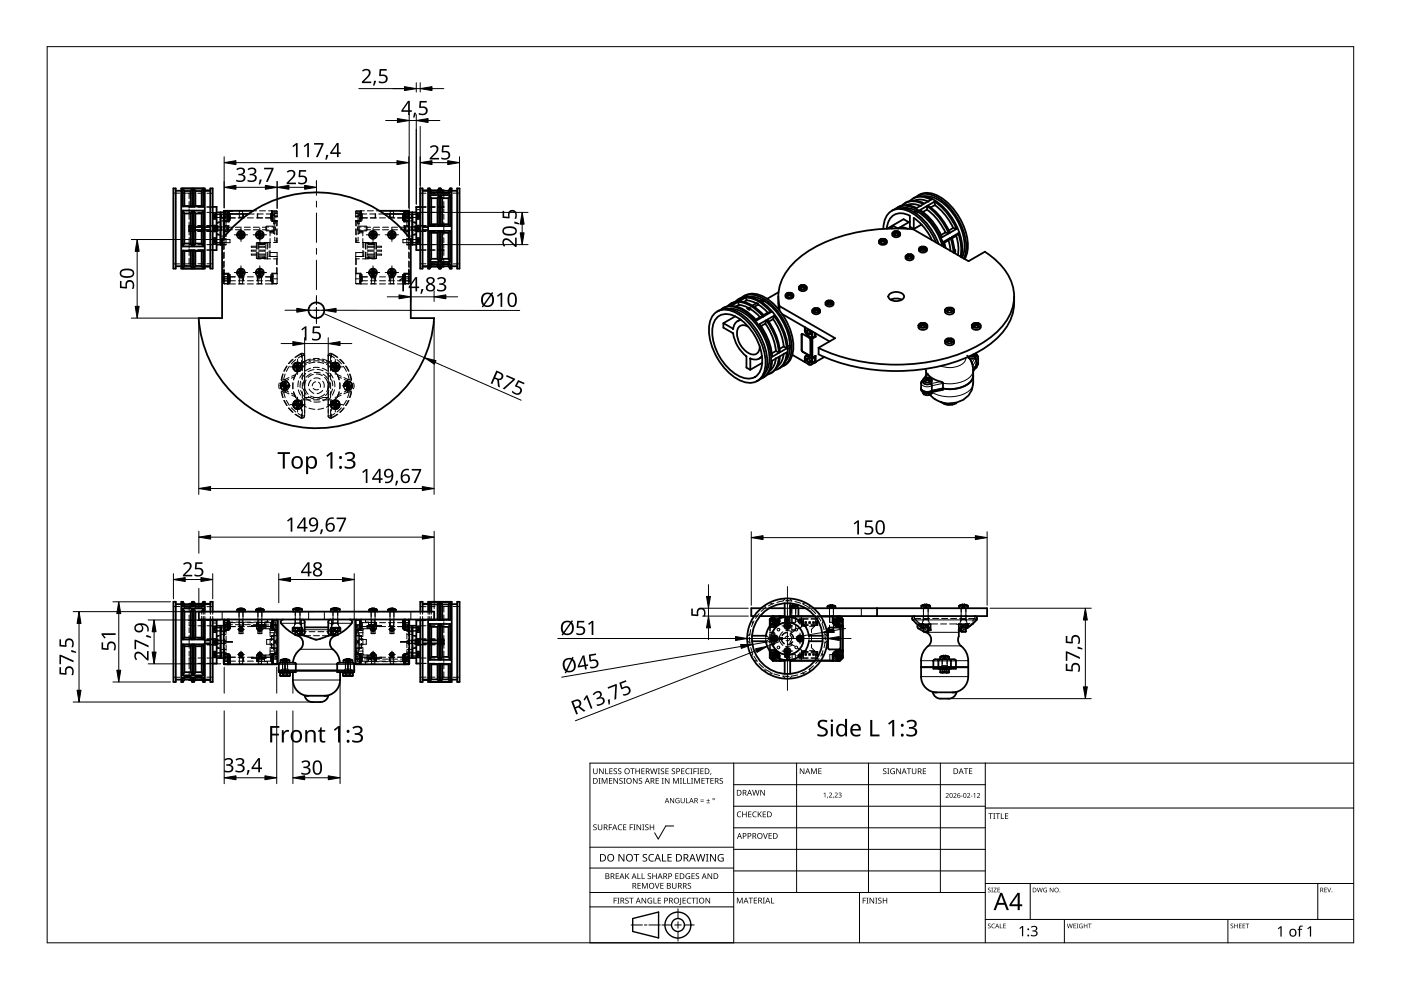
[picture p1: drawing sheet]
<svg xmlns="http://www.w3.org/2000/svg" width="297mm" height="210mm" viewBox="0 0 297 210" stroke-linecap="round" stroke-linejoin="round" font-family="sans-serif">
<g fill="none" stroke="#000" stroke-width=".21">
<path d="M38.1 40.9h-1.3M38.1 55.9h-1.3M38.7 40.9l2.6 .1M40.1 55.9h-1.4M40.1 53h1.2M40.1 55.9h1.2M40.1 42.7v1.4M40.1 52.8v1.4M40.1 40.9v1.2M40.1 44.3v.7M40.1 45.4v1.1M40.1 47.1v1"/>
<path d="M40.1 48.8v1M40.1 50.4v1.1M40.1 54.8v1.1M40.1 47.9h.1M40.1 49h.1M41.3 47.9h-1.2M41.3 49h-1.2M41.3 51.9h-1.2v.7M41.3 45h-1.2M41.3 43.9h-1.2M42 53h1.2M42 55.9h1.2"/>
<path d="M43.2 45h-1.2M43.2 43.9h-1.2M43.2 47.9h-1.2M43.2 49h-1.2M43.2 51.9h-1.2M43.2 41h-1.2M43.9 53h1.2M43.9 55.9h1.2M45.1 47.9h-1.2M45.1 49h-1.2M45.1 51.9h-1.2M45.1 45.1h.6v.4"/>
<path d="M45.1 50.4h.6v.4M45.1 41h-1.2M45.1 47.8h.6v.3M45.1 45h-1.2M45.1 43.9h-1.2M45.1 48.6l.2 .5M45.1 48.3v.1M45.1 48.6h.1M45.1 45.9l.2 .6M45.1 45.7h.1M45.1 45.9h.1M45.1 51.3l.2 .5"/>
<path d="M45.1 51h.1M45.1 51.2h.1M45.1 48.3l.4 .1M45.1 48.3h.4M45.1 45.6h.4v.3M45.2 48.4v.2M45.2 45.7v.2M45.2 50.7l-.1 .3M45.2 51v.2M45.2 48l.3 .1v.2M45.2 45.3h.1M45.2 50.7h.1"/>
<path d="M45.2 45.3l.3 .2v.2M45.2 50.7l.3 .1v.2M45.2 48.9h.1M45.2 46.2h.1M45.2 51.6h.1M45.3 47.8l-.2 .5M45.3 45.1l-.2 .6M45.3 50.5l-.1 .2M45.4 46.1v.3M45.4 48.8v.3M45.4 51.4v.4M45.4 45.1v.4"/>
<path d="M45.4 47.8v.3M45.4 50.4v.4M45.5 51.1v.1h-.4M45.5 45.7v.1M45.5 45.9v.2l-.3 .1M45.5 48.4v.1M45.5 51.2v.2l-.3 .2M45.5 48.5h.1M45.5 48.3v.1M45.5 45.7h.1M45.5 45.8h.1M45.5 51.1h.1"/>
<path d="M45.5 51.2h.1M45.5 51h.1M45.5 48.3v.3h-.4M45.5 45.9h-.4M45.5 51v.3M45.5 51h-.4h.4M45.5 48.5v.3l-.3 .1M45.5 48.5l-.4 .1M45.5 48.4h.1M45.5 45.7h-.4h.4M45.5 45.9h.1M45.5 51.2l-.4 .1h.4"/>
<path d="M45.6 48.1h.1M45.6 48.8h.1M45.6 46.2h.1M45.7 51.4v.4h-.6M45.7 50.8h3.1v.7h-3.1M46.1 47.2l.1-.1v.3M46.1 47.8v1.3M46.1 49.5v.3h.7M46.2 49.5v.3l-.1-.1M46.2 47.8v1.3M46.8 46.3h1.1M46.8 50.1h1.1"/>
<path d="M46.8 48v.8M46.8 45.4v.8M46.8 50.7v.8M46.8 46.8l1.1 .1M46.8 47.1h-.7v.3M46.8 50.6h1.1M46.9 48.1v.7zM46.9 45.4v.7zM46.9 50.8v.6zM47.4 44.8h1l-.1 .7M47.4 47.9h1.1v1.1M47.4 45h.5v.1"/>
<path d="M47.4 45.2l1.3 .1M47.4 45.9h.5M47.4 50.7v.8M47.4 50.3v.7M47.4 51.7v1.2M47.4 53.6v1.2M47.4 55.5v1.2M47.4 57.4v.6M47.4 58.1v2M47.4 58.1l.1-.1v2.2M47.4 58v.1M47.4 58.6l.1 .1"/>
<path d="M47.4 59.5h.1M47.4 57.1l.1 1M47.5 58.1h.8M47.5 44.7v.1M47.5 58.7l-.1 1M47.5 58.7h2.4M47.5 46.8v.1M47.5 58.7h-.1M47.5 57.9l-.1 .1M47.5 50.2v.7M47.5 51.5v1.3M47.5 53.4v1.3"/>
<path d="M47.5 55.3v1.3M47.5 57.3v.6M47.5 59.5l-.1 .1M47.9 46.1h-2.2v.3h-.6M47.9 47.9l-.5 .1M47.9 48.8h-2.2v.3h-.6M47.9 46.8v.1M47.9 46.9v3.2M47.9 45.4v1.4M47.9 45.4l-2.2 .1M47.9 48.9h-.5M47.9 48.1h-2.2"/>
<path d="M47.9 46.8h-.5M47.9 46h-.5M47.9 45h-.5M47.9 51.7v.2h-.8M47.9 50.7v.8M48.1 48.7l.1 .2M48.1 48.6l.1 .1M48.1 48.3v.1M48.1 48.4h.2M48.2 48.5h.1M48.2 48.2l-.1 .1M48.2 48.9l.3 .1"/>
<path d="M48.3 48.4v.1M48.3 48.9h.1M48.3 48h.1M48.3 58.7l.5 .3M48.3 58.1l.1-.1v2.1M48.3 58.5v.1M48.3 58.3h.1M48.3 46.3h.2M48.3 59.6h.2M48.3 46.1v.8M48.3 59.4l.1 .7M48.3 45.3h.2"/>
<path d="M48.3 44.9l.5 .5v1.3h-.4M48.3 58.2h.5v1.3l-.4 .4M48.3 45.9h.2M48.3 58.2l.5 .5M48.3 58.5h.4M48.3 58v.8M48.3 59.7l.4 .1h-.4M48.3 58.2l.1 .1M48.3 48.5v.4M48.3 48.5h-.1M48.3 48v.5M48.4 59.9h-.1"/>
<path d="M48.4 46.6l-.1 .1M48.4 60h-.1M48.4 58.1l-.1-.1v2.2l.1-.1M48.4 58.4v.1M48.4 58.7l.3 .2M48.4 46.3l.4 .1M48.4 59.7h-.1M48.4 46.2h.1M48.4 58.5l.4 .2M48.5 58.5l.2 .2M48.5 47.9h-.2l-.2 .3M48.5 48.7h.8"/>
<path d="M48.5 49h-1.1M48.5 57.9h-1M48.5 57.9l-1.1 .1M48.5 48.2h.8M48.5 59.5h-.2M48.5 57.9v2.3l-.1-.2M48.5 45.7h-.2M48.5 58.6h-.2M48.5 59.2h-.2M48.5 59h-.2M48.5 45.3v.6M48.5 46.1v.2"/>
<path d="M48.5 58.6v.6M48.5 59.4v.2M48.5 46.3h.1M48.5 59.6h.1M48.5 45.3h.1M48.5 45.9v.2M48.5 59.2v.2M48.5 58.6h.1M48.5 46.1h.1M48.5 59.4l-.1 .1M48.7 46.4v.1M48.7 46.4h.1"/>
<path d="M48.7 46.7h.1M48.7 46h.1M48.7 46.2h.1M48.7 59.7v.1M48.7 59.7h.1M48.7 59.3h.1M48.7 59.5v.1M48.7 58.5h.1M48.7 58.3h.1M48.7 58.7h.1M48.7 58.9h.1M48.7 46l-.2 .1"/>
<path d="M48.7 46.4l-.4 .1M48.7 46.7h-.4M48.7 59.3l-.2 .1M48.7 59.6l-.3 .2M48.7 60h-.4M48.7 60h.1M48.7 58.2v1.8M48.7 58.2h.1M48.7 45.3v1.4M48.7 45.9l-.3 .3M48.8 46.2l-.4 .3 .3-.3M48.8 58.5l-.4 .1"/>
<path d="M48.8 45.9h-.1M48.8 46.2l-.5 .4M49.3 44.7l-.9 .1M49.9 48.7h1.3M49.9 48.2h1.3M49.9 59.5h-2.4M49.9 46.2l-2.5 .1M50.5 46.2h1.3M50.7 44.7v.1M50.7 44.8h.7M50.7 44.8v1.2h.7v-1.2M51.2 57.5h-.3l-.2 .3 .2-.3h.4"/>
<path d="M51.2 49.5h-.3l-.2 .3 .2-.3h.4M51.3 57.5l-.1-.1a.4 .4 0 0 0-.5 .4M51.3 49.5l-.1-.1a.4 .4 0 0 0-.5 .4M51.4 57.8l-.1 .3h-.4M51.4 49.8l-.1 .3h-.4M51.5 57.8l-.2 .4h-.5M51.5 49.8l-.2 .3-.5 .1M51.5 44.7l-.1 .1M51.6 45.4v.8zM51.6 58.7v.8zM51.8 48.2h1.3M51.8 48.7h1.3"/>
<path d="M51.8 58.7h-1.3M51.8 59.5h-1.2M52.5 46.2h1.2M53.7 48.2h1.3M53.7 48.7h1.3M53.7 58.7h-1.2M53.7 59.5h-1.2M53.9 45.4h-1.2M54.4 53.9h-1.1v.2h1.1M54.4 52.2h-1.1v.2h1.1M54.4 53h-1.1v.3h1.1M54.4 53.5v1.3h2v-.1"/>
<path d="M54.4 46.2h1.3M54.4 44.7h-.7M54.6 45.4v.8zM54.6 58.7v.8zM54.7 53.5v1.4h.7M54.9 51.6h1.5M54.9 53.9h1.3v.2h-1.3M54.9 52.2h1.3v.2h-1.3M54.9 53h1.3v.3h-1.3M54.9 54.5h1.2v.3M54.9 51.5v1.3M54.9 53.5v1.3"/>
<path d="M54.9 50.1h.4l.1-.3-.1 .3zM54.9 58.1h.4l.1-.3-.1 .3zM55.2 49.5h-.3l-.2 .3M55.2 57.5h-.3l-.2 .3M55.3 57.5l-.1-.1a.43 .43 0 0 0-.5 .4M55.3 49.5l-.1-.1a.43 .43 0 0 0-.5 .4M55.4 51.4h-.7v1.4M55.5 57.8a.45 .45 0 0 1-.6 .4M55.5 49.8a.45 .45 0 0 1-.6 .4M55.6 48.2h.8M55.6 48.7h.8M55.6 59.5h-1.2"/>
<path d="M55.7 58.7h-1.3M55.8 51.5v.3M55.8 54.5v.3M55.8 45.4h-1.3M56 51.4h1.4M56 54.9h1.4M56 51.6h.1M56 51.6v.2M56 54.5v.2M56.1 51.5v.3h-1.2M56.3 58.7h1.1l.5-.4v.5M56.3 44.7h-1.3"/>
<path d="M56.4 51.6v-.1h-2v1.3M56.4 54.7h-1.5M56.4 51.6v1.2M56.4 53.5v1.2M56.4 54.7h.1M56.4 45.4h1.4M56.7 51.4v1.4M56.7 53.5v1.4M56.9 44.7l1.9 .1M57 48.1h-.6v.7h.6M57.1 54.4h1.7M57.1 51.4v1.2"/>
<path d="M57.1 53.2v1.2M57.3 53.5h1.5v2.6M57.3 50.6v1.9M57.3 53.1v1.1l-.2 .2M57.4 46.4h.4M57.4 58.5h.4M57.4 45.9l.4 .3M57.4 46.2l.4 .3M57.6 44.7v.9h.7M57.6 44.7v.9M57.7 45.7h.2M57.7 59.2h.2"/>
<path d="M57.7 59h.2M57.7 46.3h.1M57.7 59.6h.1M57.7 45.3h.1M57.7 58.6h.1M57.7 47l1.1-.1-.1 .1M57.7 57.9l1.1 .1-.1-.1M57.7 57.9v2.3l.1-.2v-2M57.8 44.8h1M57.8 46.9v-2l-.1-.2v2.3M57.8 58.7l-.4 .3M57.8 59.5h-1.5"/>
<path d="M57.8 58.2h-.4v1.3l.5 .4v-.5M57.8 58.4l-.4 .3M57.9 45.5l-.1-.6-.4 .5v1.3h.4M57.9 46.1v.5l-.5-.4h-1.1M57.9 46.3h-.2M57.9 45.3h-.2M57.9 45.9h-.2M57.9 58.6h-.2M57.9 59.6h-.2M58 54.9h.8M58 47.9h-1.5v1h1.5M58 47.5v-.7h.8v1.1"/>
<path d="M58 49h-.7v1M58 48.1v1.4h.3M58 49.4h-.7M58.3 50.3v.8h.5M58.3 48.5v1.2M58.3 46.8h.1v.5l-.4 .1M58.3 45.9h.5M58.3 48.1h-.7M58.3 48.8h-.7M58.3 48.1v.7M58.7 47h-1M58.7 47v.9"/>
<path d="M58.7 48.6v1.2M58.7 50.5v.9M58.7 54.9v1.2M58.7 56.7v1.2M58.7 57.9h-1M58.8 45h-.5v2.9M58.8 44.8v1.2h-.5M58.8 50.4v1h-.8M58.8 48.5v1.3M58.8 56.8v3.3M58.8 45.2l-.5 .1h.5M75.4 45h.5v2.9"/>
<path d="M75.4 45.2h.5l-.5 .1M75.4 48.5v1.3M75.4 50.4v1h.8M75.4 56.8v3.3M75.4 44.8v1.2h.5M75.4 54.9h.8M75.5 47l-.1-.1 1.1 .1M75.5 47v.9M75.5 48.6v1.2M75.5 50.5v.9M75.5 54.9v1.2M75.5 56.7v1.2"/>
<path d="M75.5 57.9l-.1 .1 1.1-.1M75.9 48.1l-.1 .6 .7 .1M75.9 48.1v1.6M75.9 50.3v.8h-.5M75.9 46.8h-.1v.5l.4 .1M75.9 45.9h-.5M76.2 47.5v-.7h-.8v1.1M76.2 47.9h1.5v1h-1.5M76.2 49h.7v1M76.2 48.1v1.4h-.3M76.3 46.3h.2M76.3 45.5l.1-.6 .4 .5v1.3h-.4"/>
<path d="M76.3 46.1v.5l.5-.4h1.1M76.3 59.6h.2M76.3 45.3h.2M76.3 45.7h.2v.2h-.2M76.3 59h.2v.2h-.2M76.4 58.4l.4 .3M76.4 58.2h.4v1.3l-.4 .4-.1-.5M76.4 59.5h1.5M76.4 46.9v-2l.1-.2v2.3M76.4 58.7l.4 .3M76.4 46.4h.4M76.4 44.8h-1"/>
<path d="M76.5 47h-1M76.5 57.9h-1M76.5 57.9v2.3l-.1-.2v-2M76.5 58.6h-.2M76.5 45.3v.2M76.5 46.1v.2M76.5 58.6v.2M76.5 59.4v.2M76.5 46.3h.1M76.5 59.6h.1M76.5 45.3h.1M76.5 58.6h.1"/>
<path d="M76.5 48.1h-.6M76.6 44.7v.9M76.6 44.7v.9h-.7M76.8 58.5h-.4M76.8 46.2l-.4 .3M76.8 45.9l-.4 .3M76.8 54.9h1.4M76.9 49.4h-.7M76.9 50.6v1.9M76.9 53.1v1.1l.2 .2M76.9 53.5h-1.5v2.6M77.1 54.4h-1.7"/>
<path d="M77.1 51.4v1.2M77.1 53.2v1.2M77.2 48.1h.6v.7h-.6M77.3 44.7l-1.9 .1M77.5 51.4v1.4M77.5 53.5v1.4M77.8 45.4h-1.4M77.8 52.8v-1.3h2v1.3M77.8 48.7h.8M77.8 51.6h1.5M77.8 54.7h.1M77.8 48.2h.8"/>
<path d="M77.8 54.7h1.5M77.9 44.7h1.3M77.9 58.7h-1.1l-.5-.4v.5M78.1 51.5v.3h1.2M78.2 54.5h.1M78.2 51.8h.1M78.2 51.6v.2M78.2 54.7h.1M78.2 54.5v.2M78.2 51.4h-1.4M78.4 45.4h1.3M78.4 51.5v.3"/>
<path d="M78.4 54.5v.3M78.5 46.2h1.3M78.6 59.5h1.2M78.8 51.4h.7v1.4M79.2 48.7h1.3M79.2 48.2h1.3M79.2 57.5h-.3l-.2 .3M79.2 49.5h-.3l-.2 .3M79.3 49.5l-.1-.1a.43 .43 0 0 0-.5 .4M79.3 57.5l-.1-.1a.43 .43 0 0 0-.5 .4M79.3 54.5h.1M79.3 51.8h.1"/>
<path d="M79.3 53.9h-1.3v.2h1.3M79.3 52.2h-1.3v.2h1.3M79.3 53h-1.3v.3h1.3M79.3 51.5v1.3M79.3 53.5v1.3M79.3 54.5h-1.2v.3M79.4 57.8l-.1 .3h-.4M79.4 49.8l-.1 .3h-.4M79.5 49.8a.45 .45 0 0 1-.6 .4M79.5 57.8a.45 .45 0 0 1-.6 .4M79.5 53.5v1.4h-.7M79.6 45.4v.8z"/>
<path d="M79.6 58.7v.8zM79.8 44.7h.7M79.8 58.7h-1.3M79.8 53.5v1.3h-2v-1.3M79.8 53.9h1.1v.2h-1.1M79.8 52.2h1.1v.2h-1.1M79.8 53h1.1v.3h-1.1M80.3 45.4h1.2M80.5 46.2h1.2M80.5 59.5h1.2M81.1 48.2h1.3M81.1 48.7h1.3"/>
<path d="M81.7 58.7h-1.2M82.4 46.2h1.3M82.4 59.5h1.2M82.6 45.4v.8zM82.6 58.8v-.1v.8zM82.7 44.7v.1M82.7 44.8v1.2h.7v-1.2M82.7 44.8h.7M83 48.2h1.3M83 48.7h1.3M83.2 57.5h-.3l-.2 .3M83.2 49.5h-.3l-.2 .3"/>
<path d="M83.3 49.5l-.1-.1a.45 .45 0 0 0-.6 .4M83.3 57.5l-.1-.1a.45 .45 0 0 0-.6 .4M83.4 57.8l-.1 .3h-.4h.4l.1-.3M83.4 49.8l-.1 .3h-.4h.4l.1-.3M83.5 49.8l-.2 .3-.5 .1M83.5 57.8l-.2 .4h-.5M83.5 44.7l-.1 .1M83.7 58.7h-1.3M84.3 59.5h2.4M84.3 46.2l2.5 .1M84.9 48.2h.8M84.9 48.7h.8"/>
<path d="M84.9 44.7l.9 .1M85.4 45.9l.4 .3-.3-.2v.7M85.4 46.2l.3 .2M85.4 46.2l.4 .2M85.4 46h.1M85.4 46.7h.1M85.4 46.4h.1M85.4 59.3h.1M85.4 59.7h.1M85.4 58.7l.4-.3zM85.4 58.9h.1M85.5 45.3l-.1 1.4h.4"/>
<path d="M85.5 46.4v.1M85.5 46.7h.1M85.5 59.7v.1M85.5 58.5h.4M85.5 58.3h-.1M85.5 58.5h.1M85.5 58.3h.1M85.5 58.2h.1M85.5 59.3l.3 .2M85.5 59.8h.4M85.5 46.4h.1M85.5 46.7h.4"/>
<path d="M85.5 59.3v.7M85.5 60h.4M85.5 60h.1M85.5 58.2v.7M85.6 47.9l.3 .1 .1 .2M85.7 45.7h.2M85.7 46.3h.1M85.7 59.2h.2M85.7 59h.2M85.7 59.6h.1M85.7 45.3v1M85.7 45.3h.1"/>
<path d="M85.7 58.6h.1M85.7 57.9v2.3l.1-.2M85.7 57.9l1.1 .1-.1-.1M85.7 59.5h.2M85.7 46.4h.1M85.8 46.3l-.4 .1M85.8 58.1l.1-.1v2.1M85.8 60h.1M85.8 59.8l-.4-.3 .4 .4M85.8 58.7l-.3 .2M85.8 44.8h1M85.8 59.7h-.3"/>
<path d="M85.8 58v2M85.8 46.6l.1 .1M85.9 46.7h.1M85.9 46.4v.1M85.9 58.3h.1M85.9 58.5v.1M85.9 48.5h.1M85.9 48.9h.1M85.9 48.4h.1M85.9 44.8h.1M85.9 58.1h.1M85.9 58.5l-.1 .1"/>
<path d="M85.9 58.2l-.1 .1M85.9 58.3l-.5 .4v.8l.4 .4M85.9 44.9l-.5 .5v.8l.5 .4M85.9 44.8v.7M85.9 46.1v.8M85.9 46.3h-.2M85.9 45.3h-.2M85.9 58v2.2l-.1-.2M85.9 58.2h-.5l.1 1.8M85.9 45.9h-.2M85.9 59.9h-.1M85.9 58.6h-.2"/>
<path d="M85.9 59.6h-.2M85.9 46.4h-.4M85.9 58l-.1 .1M85.9 58.5h-.4M85.9 48.9l-.3 .1M85.9 58.7l-.5 .3M85.9 48v.9M85.9 48.4v.1M85.9 48h.1M86 48.7l-.1 .2M86 48.2v.1M86 48.5h.1"/>
<path d="M86 48.3h.1M86 48.4h.1M86 48.5v.2M86 48.3v.1M86.3 46.1h2.2v.3h.6M86.3 46.8h.5M86.3 46h.5M86.3 50.5v.9M86.3 51.7v.2h.8M86.3 50.6h1.1M86.3 45.4l2.2 .1M86.3 46.3h1.1"/>
<path d="M86.3 45.4v2.7h2.2M86.3 50.1h1.1M86.7 58.7h-2.4M86.7 50.2v.7M86.7 51.5v1.3M86.7 53.4v1.3M86.7 55.3v1.3M86.7 57.3v.6M86.7 46.8v.1M86.7 59.5l.1 .1M86.7 58.7h.1M86.7 57.9h-1"/>
<path d="M86.7 58.7l.1 1M86.7 44.7v.1M86.7 58.1h.1M86.7 58.1v2.1M86.7 58.1h-.8M86.8 47.9l-.5 .1M86.8 49h-1.1M86.8 45h-.5v.1M86.8 45.9h-.5M86.8 59.5h-.1M86.8 48.9h-.5M86.8 50.7v.8"/>
<path d="M86.8 47.9h-1.1v1.1M86.8 57.1l-.1 1M86.8 45h-.5M86.8 45.2l-1.3 .1M86.8 50.3v.7M86.8 51.7v1.2M86.8 53.6v1.2M86.8 55.5v1.2M86.8 57.4v2.7M86.8 58.6l-.1 .1M87.3 45.4v.7zM87.3 50.8v.6z"/>
<path d="M87.3 48.1v.7zM87.4 50.7v.8M87.4 48v.8M87.4 45.4v.8M87.4 46.8l-1.1 .1M87.4 47.1h.7v.3M88 49.5v.3l.1-.1M88 47.8v1.3M88.1 49.5v.3h-.7M88.1 47.2l-.1-.1v.3M88.1 47.8v1.3M88.3 44.4h.8"/>
<path d="M88.5 48.8h.1M88.5 50.8h-3.1v.7h3.1M88.5 46.2h.1M88.5 48.1h.1M88.5 51.4v.4h.6M88.6 48.5l.1 .1M88.6 48.5l.4 .1M88.6 48.4h.1M88.6 51.2h.4M88.6 51.2h.1M88.6 51l.1 .1M88.6 45.9h.4"/>
<path d="M88.6 45.9h.1M88.6 45.7h.1M88.7 48.3h.1M88.7 51h.1M88.7 51.2v.1M88.7 48.6h.3M88.7 48.5h.1M88.7 48.4h.1M88.7 45.7v.1M88.7 48.4v.1M88.7 51.1v.1M88.7 48.5l.3 .1"/>
<path d="M88.7 51.3h.3M88.7 51.1h.1M88.7 45.6l-.1 .1M88.7 45.9h.1M88.7 45.9h.3M88.7 45.7h.1M88.7 45.8h.1M88.7 45.8l.3 .1M88.7 48.3v.3M88.7 45.9v.2l.3 .1M88.7 48.6v.2l.3 .1M88.7 51.3v.1l.3 .2"/>
<path d="M88.7 48.5h-.1M88.7 48.3l-.1 .1M88.7 51v.3M88.7 51.2h-.1M88.7 51h-.1M88.7 51.2h.3M88.7 45.6v.3M88.7 45.8l-.1 .1M88.8 47.8l.2 .5M88.8 45.1l.2 .5M88.8 45.1v.4M88.8 47.8v.3"/>
<path d="M88.9 48.4v.2M88.9 50.7l-.1-.2v.3M88.9 51v.2M88.9 50.7l.1 .3M88.9 45.7v.2M89 45.3l-.3 .2v.1M89 48l-.3 .1v.2M89 50.7l-.3 .1v.2M89 48.9h.1M89 51.6h.1M89 45.7h-.3M89 46.2h.1"/>
<path d="M89 48h.1M89 50.7h.1M89 45.3h.1M89 48.6l-.2 .5v-.3M89 48.6h.1M89 48.4h.1M89 51.3l-.2 .5v-.4M89 51.2v.1M89 51h.1M89 45.9l-.2 .6v-.4M89 45.9h.1M89 45.7h.1"/>
<path d="M89 45.6v.1M89 48.3h-.3M89 51h-.3M89 45.6h-.3M89 48.3l-.3 .1M89 51l-.3 .1M89 48.3l-.4 .1M89 51h-.4M89 45.7h-.4M89.1 49.1h-.6v-.3h-2.2v1.2M89.1 47.9h1.2M89.1 49h1.2"/>
<path d="M89.1 41h1.2M89.1 45.1h-.6v.4M89.1 50.4h-.6v.4M89.1 47.8h-.6v.3M89.1 53h1.2M90.3 45h-1.2M90.3 43.9h-2M90.3 55.9h-1.2M90.3 51.9h-1.2M91 47.9h1.2M91 53h1.2M91 49h1.2"/>
<path d="M91 41h1.2M91.1 40.8l.3 .3M91.4 55.8h1.4M91.4 55.8l-.3 .3M91.4 40.8v.3M91.4 55.8v.3M92.2 45h-1.2M92.2 43.9h-1.2M92.2 55.9h-1.2M92.2 51.9h-1.2M92.8 41.1h-1.4M92.8 55.8v.3"/>
<path d="M92.8 55.8l.3 .3M92.8 40.8v.3M92.9 51.9h1.2v.7M92.9 53h1.2M92.9 49h1.2M93.1 40.8l-.3 .3M93.4 40.8l.4 .3M93.8 55.8h1.3M93.8 40.8v.3M93.8 55.8l-.4 .3M93.8 55.8v.3M94.1 44.3v.7"/>
<path d="M94.1 54.8v1.1M94.1 49h.1M94.1 47.9h.1M94.1 40.9v.1M94.1 43.9v.2M94.1 47.9h-1.2M94.1 45h-1.2M94.1 41v1.1M94.1 42.7v1.2M94.1 45.4v1.1M94.1 47.1v2.7M94.1 50.4v1.1"/>
<path d="M94.1 52.8v1.4M94.1 43.9h.1M94.1 43.9h-1.2M94.1 55.9h1.3M94.1 55.9h-1.2M95.1 41.1h-1.3M95.1 55.8v.3M95.1 55.8l.3 .3M95.1 40.8v.3M95.4 40.8l-.3 .3M95.4 40.9l-2.5 .1M97.4 40.9h-1.3"/>
<path d="M97.4 55.9h-1.3M47.4 60.1l.1 .1M47.5 60.2h2.4M47.5 60.1h.1M48.3 60.1v.1M48.4 60.1h-1M50.6 60.2h1.2M50.7 60.1h.7M50.7 60.1v-1.2h.7v1.2M50.7 60.1v.1M51.4 60.1l.1 .1M52.5 60.2h1.2"/>
<path d="M54.4 60.2h1.2M54.7 60.1h.7M54.7 60.1v-1.2h.7v1.2M54.7 60.1v.1M55.4 60.1l.1 .1M57.8 60.1h1M58.8 60.1l-2.5 .1M59.9 79.3l-.3 1.2M60.8 77.6l-.6 1.1M62 76.2l-.9 .9M62.2 77.3l.9-.6 .9 .6v1l-.9 .5-.9-.5zM62.4 78.4a.97 .97 0 0 0 1.1 .2"/>
<path d="M62.6 76.9h1l.6 .9-.6 .9h-1l-.6-.9zM62.7 79.4l-.5 1.1zM62.7 77.1a.86 .86 0 0 0-.4 1M62.7 79.4h.1M62.7 79.4l-.8 .4M62.8 77.3l.5 .1-.1-.1a.53 .53 0 0 0-.6 .5zM62.8 78.2l.2 .1a.5 .5 0 0 0 .6-.5l-.2 .5h-.6M62.9 76.9a.97 .97 0 0 0-.8 .9M63.2 77a.77 .77 0 0 1 .7 .8M63.3 77.4h-.1a.44 .44 0 0 0-.5 .4M63.4 78.4l-.7 1M63.5 77.8l-.2 .3-.4 .1"/>
<path d="M63.5 77a.84 .84 0 0 1 .4 1.1M63.7 78.3a.84 .84 0 0 1-1 .2M64.4 76.7l-.5 .5M64.4 76.6v.1M64.5 76.6l.1 .1M64.5 76.6h-.1M64.6 75.4l-.3-.4-.3-.1-1.5 .9M64.6 76.7v.1M64.6 75.4v1.3M64.6 77.3v1.3M64.6 79.2v1.3M64.9 77.3l-1.1 .7"/>
<path d="M65.8 76.1l-1.4 .6M66 79.2l-1.1 .8M66.4 76h1.3M66.4 79.4l-1.1 .6M66.6 79l1.3 .1M66.8 76.8l-1.3 .3M67.1 79.3l.6 .1 .6 .2M67.4 76.8l1.2 .3M68.3 76.1l1.5 .6M68.5 79.3l.9 .9M69.2 77.3l1.1 .7M69.6 75.4v-.1a.49 .49 0 0 1 .7-.4l1.3 .9"/>
<path d="M69.6 75.4v1.3M69.6 77.3v1.3M69.6 79.2v1.3M69.6 76.7v.1M69.6 76.7h.3l.4 .5M69.6 76.7h.1M70.2 77.3l.9-.6 .9 .6v1l-.9 .5-.9-.5zM70.4 78.4a.97 .97 0 0 0 1.1 .2M70.6 76.9h1l.6 .9-.6 .9h-1l-.6-.9zM70.7 77.1a.9 .9 0 0 0-.4 1M70.7 78.4l.8 1M70.8 77.3l.5 .1-.1-.1a.53 .53 0 0 0-.6 .5z"/>
<path d="M70.8 78.2l.2 .1a.5 .5 0 0 0 .6-.5l-.2 .5h-.6M70.9 76.9a.96 .96 0 0 0-.8 .9M71.2 77a.77 .77 0 0 1 .7 .8M71.3 77.4h-.1a.44 .44 0 0 0-.5 .4M71.5 79.4l.4 1.1M71.5 79.4l.8 .4M71.5 79.4h.1M71.5 79.4l.2 .5M71.5 77.8l-.2 .3-.4 .1M71.5 77a.84 .84 0 0 1 .4 1.1M71.7 78.3a.89 .89 0 0 1-1 .2M71.7 79.9l.2 .6"/>
<path d="M72.1 76.2l.9 .9M73.4 77.6l.6 1.1M74.2 79.3l.3 1.2M75.4 60.1l2.5 .1M76.4 60.1h-1M78.7 60.1v-1.2h.7v1.2M78.7 60.1h.7M78.7 60.1v.1M79.4 60.1l.1 .1M79.8 60.2h-1.2M81.7 60.2h-1.2M82.7 60.1v.1"/>
<path d="M82.7 60.1v-1.2h.7v1.2M82.7 60.1h.7M83.4 60.1l.1 .1M83.6 60.2h-1.2M85.4 60h.1M85.8 60.1h1M85.9 60h.1M85.9 60.1h.1M85.9 60.1v.1M86.7 60.2h-2.4M86.7 60.1h.1M86.8 60.1l-.1 .1"/>
<path d="M59.2 81.2l-.1 .6 .1 .6M59.5 81.2v1.2M59.6 83.1l.3 1.2M59.6 82.9l.8 .3M59.7 82.4a.98 .98 0 0 0 1.2 .2M59.7 81.6l.2 .1M59.9 81.8a.53 .53 0 0 1 .8-.5h-.1a.52 .52 0 0 0-.7 .5M59.9 80.9h1.1l.5 .9-.5 .9h-1.1l-.5-.9zM59.9 81.9h.3M59.9 81.7h.3M59.9 81.7v.2M59.9 81.9h-.2"/>
<path d="M60 81a.93 .93 0 0 0-.4 1.1M60.2 84.9l.6 1.1M60.2 81.7v.2M60.2 81.6l-.5 .1v.3h.5M60.2 82h.1M60.2 81.6h.1M60.2 81.6v.1M60.2 81.9h.1M60.2 81.7h.1M60.2 80.9a.95 .95 0 0 0-.7 .9 .92 .92 0 0 1 .7-.9M60.2 82v.5h.3l.1-.5M60.2 81.6l.1-.5h.2l.1 .5"/>
<path d="M60.3 81.6v.1M60.3 81.6h.1M60.3 81.1v.2M60.3 81.9v.1M60.3 81.7h-.1M60.3 81.6h.2M60.3 82h.2M60.3 82h.1M60.3 81.3h.2M60.3 81.3v.3M60.3 82v.3M60.3 82.3v.2"/>
<path d="M60.4 80.5l-.8 .2M60.4 83.1l.9 .4M60.4 80.5h.1M60.4 83.1h.1M60.4 80.5l.1 .3M60.5 80.8h.1M60.5 82.8l-.1 .3M60.5 82.8h.1M60.5 81.3v.3M60.5 82v.3M60.5 81.6h.1M60.5 82.3h-.2"/>
<path d="M60.5 82.3l.1 .2M60.5 82h.1M60.5 81.6v.1M60.5 81a.82 .82 0 0 1 .8 .8M60.5 81.9l.1 .1M60.5 81.7h.1M60.5 81.9v.1M60.6 81.1l-.1 .2M60.6 81.7v.2M60.6 82h.1M60.6 81.6h.1M60.6 81.6h-.1"/>
<path d="M60.6 81.6l-.1 .1M60.6 81.7h.1M60.6 81.9h-.1M60.6 81.5l-.1-.1a.43 .43 0 0 0-.5 .4M60.6 82h.5M60.6 81.6l.5 .1v.3M60.6 81.9h.3M60.6 81.7h.3M60.6 81.9h.1M60.6 81.6v.1M60.7 81.2l-.1-.1a.69 .69 0 0 0-.9 .7M60.8 81.8a.41 .41 0 0 1-.6 .3"/>
<path d="M60.9 81.8a.5 .5 0 0 1-.7 .4M60.9 81.7v.2M60.9 81.9h.2M61 81.8a.56 .56 0 0 1-.9 .5M61.1 82.4a.9 .9 0 0 1-1.1 .2M61.1 81.8a.7 .7 0 0 1-1 .6M61.1 86.5l.9 .9M61.1 81.6l-.2 .1M61.3 82.1a.85 .85 0 0 0-.4-1.1 .91 .91 0 0 1 .4 1.1M61.3 80.1l-.9 .4M61.9 83.8l.8 .4M62.1 81.2v1.2"/>
<path d="M62.2 85.3l.9-.6 .9 .6v1l-.9 .5-.9-.5zM62.4 86.4a.97 .97 0 0 0 1.1 .2M62.5 83.7l-.3-.6 .5 1.1M62.5 83.7l.2 .5M62.5 87.9l.7 .4a.86 .86 0 0 0 1.3 .1l.1-.2M62.6 84.9h1l.6 .9-.6 .9h-1l-.6-.9zM62.7 85.1a.86 .86 0 0 0-.4 1M62.7 84.2h.1M62.7 84.2l.7 1M62.8 86.2l.2 .1a.5 .5 0 0 0 .6-.5l-.2 .5h-.6M62.9 84.9a.96 .96 0 0 0-.8 .9M63.2 85a.77 .77 0 0 1 .7 .8"/>
<path d="M63.3 85.4h-.1a.44 .44 0 0 0-.5 .4M63.3 85.4l-.1-.1a.53 .53 0 0 0-.6 .5M63.5 85.8l-.2 .3-.4 .1M63.5 85a.84 .84 0 0 1 .4 1.1M63.7 86.3a.84 .84 0 0 1-1 .2M63.8 85.7l1.1 .6M64.3 82.5l.6 1.1M64.6 80.5l-.4 1.3M64.6 81.1v1.3M64.6 83.1v1.2M64.6 85v1.2M64.6 86.9v1.3"/>
<path d="M64.6 82.4l.7 1.2M64.9 80.6l-.3 1.2M65.4 84.1l1.2 .5M65.5 86.5l1.3 .3M65.5 82.5l.5 .5 .5 .4M65.8 84.8h-1.9M65.8 84l1.3 .3M66 80.6l-.4 .5-.2 .7M66.5 80.2a1.46 1.46 0 0 1 1.4 .2M67.7 84.8h-1.2M68.4 80.8a1.46 1.46 0 0 1 .3 1.3M68.4 82.8l-.5 .4-.7 .3"/>
<path d="M68.5 84.3l-1.3 .3M68.6 86.5l-1.2 .3M68.8 80l.4 .5 .3 .7M68.8 83.6l-1.1 .6M69.6 81.8l-.3 1.3M69.6 81.1v1.3M69.6 83.1v1.2M69.6 85v1.2M69.6 86.9v1.3M69.7 80.8l.2 1.3M69.7 82.8l-.7 1.1M70.2 85.3l.9-.6 .9 .6v1l-.9 .5-.9-.5z"/>
<path d="M70.2 84.8h-1.8M70.3 85.7l-1.1 .6M70.4 86.4a.97 .97 0 0 0 1.1 .2M70.6 84.9h1l.6 .9-.6 .9h-1l-.6-.9zM70.7 85.1a.9 .9 0 0 0-.4 1M70.8 86.2l.2 .1a.5 .5 0 0 0 .6-.5l-.2 .5h-.6M70.9 84.9a.96 .96 0 0 0-.8 .9M71.2 85a.77 .77 0 0 1 .7 .8M71.3 85.4h-.1a.44 .44 0 0 0-.5 .4M71.3 85.4l-.1-.1a.53 .53 0 0 0-.6 .5M71.5 84.2l-.8 1M71.5 84.2h.1"/>
<path d="M71.5 85.8l-.2 .3-.4 .1M71.5 85a.84 .84 0 0 1 .4 1.1M71.6 87.9l-1.4 .8a.54 .54 0 0 1-.6-.5M71.7 86.3a.89 .89 0 0 1-1 .2M71.7 83.7l-.2 .5 .8-.4M71.9 83.1l-.2 .6M71.9 83.1l-.4 1.1M72 81.2v1.2M72.9 80.1l.8 .4M73 86.5l-.9 .9M73 82.4a.98 .98 0 0 0 1.2 .2M73 82h.6"/>
<path d="M73 81.6l.3 .1M73.2 81.8a.53 .53 0 0 1 .8-.5h-.1a.52 .52 0 0 0-.7 .5M73.2 80.9h1.1l.5 .9-.5 .9h-1.1l-.5-.9zM73.3 81.7v.2M73.3 81.9h-.3M73.3 81.9h.3M73.3 81.7h.3M73.3 81a.93 .93 0 0 0-.4 1.1M73.5 81.7v.2M73.5 81.6l.1 .1M73.6 81.9h.1M73.6 81.9h-.1"/>
<path d="M73.6 81.7h.1M73.6 80.9a.95 .95 0 0 0-.8 .9 .92 .92 0 0 1 .8-.9M73.6 82h.1M73.6 81.6l-.6 .1v.3M73.6 81.6v-.5h.2l.2 .5M73.6 81.6h.1M73.6 81.6v.1M73.6 81.1l.1 .2M73.6 81.9l.1 .1M73.6 81.9v.1M73.7 82h.1M73.7 81.6h.1"/>
<path d="M73.7 81.6l-.1 .1M73.7 81.3h.2M73.7 81.3v.3M73.7 82v.3M73.7 82.3l-.1 .2M73.7 82h-.1M73.7 82.8h.1M73.7 82.8l.1 .3-.9 .4M73.7 80.8h.1M73.7 80.5v.3M73.7 80.5l.8 .2M73.9 81.3v.3"/>
<path d="M73.9 82v.3M73.9 81.6h.1M73.9 82.3h-.2M73.9 82.3v.2M73.9 82h.1M73.9 81.6v.1M73.9 81.9v.1M73.9 81.7h.1M73.9 81a.82 .82 0 0 1 .7 .8M73.9 81.1v.2M73.9 81.7v.2M73.9 81.9h.1"/>
<path d="M74 81.5l-.1-.1a.43 .43 0 0 0-.6 .4M74 82h.5M74 82l-.1 .5h-.3v-.5M74 81.6l.5 .1v.3M74 81.9h.3M74 81.7h.3M74 81.9h-.1M74 81.9h.1M74 81.6v.1M74 84.9l-.6 1.1M74.1 81.2l-.2-.1a.69 .69 0 0 0-.8 .7M74.2 81.8a.42 .42 0 0 1-.7 .3"/>
<path d="M74.3 81.8a.51 .51 0 0 1-.8 .4M74.3 81.7v.2M74.3 81.9h.2M74.3 81.8a.56 .56 0 0 1-.9 .5M74.4 82.4a.9 .9 0 0 1-1.1 .2M74.4 81.8a.7 .7 0 0 1-1 .6M74.5 81.6l-.2 .1M74.5 82.9l-.8 .3M74.5 83.1l-.3 1.2M74.6 81.2v1.2M74.6 82.1a.86 .86 0 0 0-.4-1.1 .91 .91 0 0 1 .4 1.1M74.9 81.2a1.26 1.26 0 0 1 0 1.2"/>
<path d="M36.8 128.6h1.3M38.8 128.6h1.3M38.8 128.5l.3 .3M39.1 128.5v.3M40.1 139.5h1.2M40.1 135.5h1.2M40.1 128.6h1.2M40.1 128.6v1.2M40.1 130.4v1.3M40.1 139.6v.6M40.1 136.7h.1M40.1 132.7h1.2"/>
<path d="M40.1 131.9v.7M40.1 133.1v1.1M40.1 134.7v2.8M40.1 138v1.1M40.1 131.6h.1M40.1 135.5h.1M40.1 131.5v.1M40.4 128.8h-1.3M40.4 128.5v.3M40.8 128.5l-.4 .3M41.1 128.5l.3 .3M41.3 131.6h-1.2"/>
<path d="M41.3 136.7h-1.2M41.4 128.5v.3M42 132.7h1.2M42 139.5h1.2M42 135.5h1.2M42 128.6h1.2M42.8 128.8h-1.4M42.8 128.5v.3M42.8 129.7v.5M42.8 130.7v.6M43.1 128.5l-.3 .3M43.1 130.7v.6"/>
<path d="M43.1 129.7v.5M43.2 131.6h-1.2M43.2 136.7h-1.2M43.4 129.7v.5M43.4 130.7v.6M43.9 132.7h1.2M43.9 139.5h1.2M43.9 135.5h1.2M43.9 128.6h1.2M44.6 130.7v.6M44.6 129.7v.5M45.1 135.4h.6l-.1 .3"/>
<path d="M45.1 132.8h.6v.3M45.1 138.1h.6v.4M45.1 129.7v.5M45.1 136.7h-1.2M45.1 130.7v.6M45.1 133.6l.2 .5M45.1 133.6h.1M45.1 133.3h.1M45.1 133.3v.1M45.1 138.9l.2 .6M45.1 138.9h.1M45.1 138.7h.1"/>
<path d="M45.1 136.2l.2 .6M45.1 136.2h.1M45.1 136h.1M45.1 138.7h.5M45.2 138.6h.3M45.2 135.9l.3 .1M45.2 133.4v.1M45.2 138.7v.2M45.2 136v.2M45.2 138.3l.3 .1v.2M45.2 133h.1M45.2 135.6h.1"/>
<path d="M45.2 133l.3 .1v.2M45.2 135.6l.3 .2v.2M45.2 139.2h.1M45.2 136.6h.1M45.3 132.8l-.2 .5M45.3 138.1l-.2 .6M45.3 135.4l-.2 .6M45.4 133.7v.4M45.4 136.4v.4M45.4 139.1v.3M45.4 132.8v.3M45.4 135.4v.4"/>
<path d="M45.4 138.1v.4M45.5 133.6v.1l-.3 .2M45.5 136.2v.2l-.3 .2M45.5 138.9v.2l-.3 .1M45.5 133.3h.1M45.5 133.6h.1M45.5 136h.1M45.5 136.2h.1M45.5 138.6l.1 .1M45.5 133.5h.1M45.5 133.3l.1 .1M45.5 138.8h.1"/>
<path d="M45.5 133.4v.1M45.5 136v.2M45.5 138.7v.1M45.5 133.3v.3M45.5 133.3h-.3l.4 .1M45.5 133.6h-.3M45.5 133.5h-.4h.5M45.5 138.6v.3M45.5 138.9h-.3M45.6 138.8l-.1 .1M45.6 133.4h-.1M45.6 133.5l-.1 .1"/>
<path d="M45.6 138.8l-.5 .1M45.6 138.7h-.1M45.6 136.2h-.4h.3M45.6 136h-.5h.4M45.6 136h-.1M45.6 136.2h-.1M45.6 133.1h2.3M45.6 138.4h.1M45.7 136.4v.4h-.6M45.7 133.7v.4h-.6M45.7 135.8h2.2M45.7 139.1l-.1 .1"/>
<path d="M45.9 132.1h-.8M45.9 131.6h-2M46.1 134.9l.1-.1v.2M46.1 135.5v1.2M46.1 137.2v.2h.7M46.2 135.5v1.2M46.2 137.2v.2l-.1-.1M46.8 138.4v.8M46.8 133v.8M46.8 135.7v.8M46.8 134.8h-.7v.2M46.9 133.1v.7z"/>
<path d="M46.9 135.8v.6zM46.9 138.4v.7zM47.1 129.7v1.6M47.4 132.9h1.3l-.3 .2M47.4 131.9l1.3 .1v1.3M47.4 136h1.9v.2h-1.9M47.4 132.7h.5M47.4 138.7h.5M47.4 131.6h1.1M47.4 139.3l.1 .1M47.4 132l.1 .1M47.4 139.2l.1 .1"/>
<path d="M47.4 139.5h.5M47.5 131.4h.1M47.5 132.8h1.3M47.5 132.1v.7M47.5 133.8v1M47.5 135.5v1.2M47.5 137.4l-.1 1M47.5 139.4v.7M47.5 139.4h1.3M47.5 132.8h-.1M47.5 137.4v1.2M47.5 139.3h2.4"/>
<path d="M47.5 138.6l-.1 .1M47.5 133.4v.1M47.5 138.7v.1M47.5 138.6h1M47.5 139.3l-.1 .1M47.9 133.8h-2.3M47.9 136.4l-2.3 .1M47.9 133.4v.9M47.9 134.9v1.2M47.9 136.7v1.2M47.9 134.5h-1.1M47.9 139.1h-2.2v.3h-.6"/>
<path d="M47.9 138.3h-1.1M47.9 133.5h-.5l.1 1.3M47.9 132.4v.6h-.5l.1-.1M47.9 138.4v.8h-.5M47.9 139.4v.2h-.5M47.9 133.9h-1.1M47.9 138.6h-.5M47.9 137.7h-1.1M47.9 139.3h-.5M47.9 138.4h-2.2M48.2 132.3h.1M48.2 132.1h.1"/>
<path d="M48.2 132.3v.1M48.2 132v.1M48.2 132.4l.3 .4M48.2 131.9v.1M48.3 132.1v.2M48.3 132.6h.1M48.3 131.8h.1M48.3 139.3l.1 .1M48.3 138.7v2.1l.1-.1h-1M48.3 133.3h.1M48.3 133v.1M48.3 138.9h.1"/>
<path d="M48.3 138.9l.5-.1v1.4M48.3 138.7h.1M48.3 133.3h.5M48.3 139.3h.2h-.2M48.3 139.7h.2M48.3 132.9h.2M48.3 139.9h.2M48.3 132.7v.8M48.3 131.4v.7M48.3 131.8v.8M48.4 132.9l.4-.3zM48.4 139.3l.4 .3-.4-.2"/>
<path d="M48.4 139.3v.1M48.4 139.1h.1M48.4 133.1h.4M48.4 131.4h-1M48.4 138.9h-.1M48.4 133h-.1M48.4 131.6l.4 .4v1.3h-.4M48.4 133.3h-.1M48.4 138.9l.4 .4M48.4 131.6h.1M48.4 131.6l-.2 .4M48.4 133.1h.1"/>
<path d="M48.4 133.5l.1 .1M48.5 139.1l.3 .3M48.5 139.4v.1M48.5 139.1l.2 .2M48.5 139.1h-.1l.4 .3M48.5 133.6h-1.1M48.5 138.6v2M48.5 138.6l-.1 .1M48.5 131.9h.1M48.5 131.9v1.7M48.5 132.5h-.2M48.5 132.3h-.2"/>
<path d="M48.5 132.9h.1M48.5 139.5h.1M48.6 139.5l.1 .1M48.7 132.6l-.3 .3M48.7 133.1h.1M48.7 133.3h.1M48.7 138.9v.1M48.7 138.9h.1M48.7 139.2h-.3M48.7 139.2h.1M48.7 140h.1M48.7 138.9v1.7"/>
<path d="M48.7 140l-.3 .2M48.7 133h.1M48.7 132.9h.1M48.8 132.8l-.4 .3M48.8 132.1h-1.3M48.8 139.1l-.5 .1M48.8 133l-.5 .1M48.8 132.8l-.4 .5M49.3 132.4h-.8M49.4 131.9h-1.1M49.9 132.8h-1.1M49.9 132h-1.4"/>
<path d="M50 131.9h1.3M50.5 129.1l.2 .4h.2M50.6 129.7l.1 2.9M50.7 133.3v1M50.7 131.3l.1 .1M50.7 134.3h.8M50.9 129v.5M50.9 129.5h.1M50.9 129l.1 .5M51 129.1v.4M51 129.5h.1M51.2 132.4h-1.3"/>
<path d="M51.2 129.5h-.2M51.2 129.5h.1M51.2 129.1v.4M51.3 129l-.1 .5M51.3 129.5h-.1M51.3 129.5h.1M51.3 129v.5M51.3 129.5l-.2 .1-.2-.1M51.5 131.4v1.3h-.7v-1.3M51.5 131.4h-.7M51.5 129.7v2.9M51.5 133.3v1"/>
<path d="M51.5 131.3v.1M51.5 134.3h-.8M51.6 132v.8zM51.6 139.3v.9zM51.7 129.1l-.1 .4h-.3M51.8 132.8h-1.3M51.8 132h-1.2M51.8 139.3h-1.3M51.9 131.9h1.3M52.5 139.3l3.7 .1v.2h-1.3M53.1 132.4h-1.3M53.3 139.4v.2h1.1"/>
<path d="M53.7 132h-1.2M53.8 131.9h1.6M54.4 132.6h-1.1v.2M54.5 129.1l.2 .4h.2M54.6 139.3v.9M54.6 132v.8M54.7 129.7h.1M54.7 131.9v1.4h.7M54.7 129.7v2.9M54.7 133.3v1M54.7 131.3l.1 .1M54.7 134.3h.8"/>
<path d="M54.8 131.4v1.3l1.6-.1M54.9 132v1.1h1.5M54.9 132.6h1.3v.2h-3.7M54.9 132.6h.1M54.9 132.9h.1M54.9 139.8h.1M54.9 139.5h1.5M54.9 139.3h1.1M54.9 132.4h.9M54.9 132.4h.1M54.9 139.5h.1M54.9 139.3h.1"/>
<path d="M54.9 129.5h.1M54.9 129.5v-.5l.1 .5M55 129.1v.4M55 132.4h-1.3M55 129.5h.1M55.1 138.9h-.7v1.3h1.7v-.5M55.2 129.5h-.2M55.2 129.5h.1M55.2 129.1v.4M55.3 129l-.1 .5M55.3 129.5h-.1M55.3 129.5h.1"/>
<path d="M55.3 129v.5M55.3 129.5l-.2 .1-.2-.1M55.4 138.9h-.7v1.4h.7M55.5 131.4v1.3M55.5 131.4h-.7M55.5 133.3v1M55.5 131.3v.1M55.5 134.3h-.8M55.5 129.7v2.9M55.6 132h-1.2M55.7 138.9h.7v.6M55.7 129.1l-.1 .4h-.3"/>
<path d="M55.8 139.7v.1M55.8 139.8h-.9M55.8 132.5h.1M55.8 139.8h.1M55.8 132.4v.1M55.8 139.7h.3M55.8 132.4h.1M55.8 139.7h.1M56 132.6v.3M56 132.9h-1.1M56 132.6h.1M56 132.9h.1"/>
<path d="M56 139.3v.2M56 139.5h.1M56 139.3h.1M56.1 132.5h-.3M56.1 132.5h.1M56.1 132.5v-.5h-1.7v1.2h.7M56.1 139.7h.1M56.1 138.9h1.3M56.1 133.3h1.3M56.3 132l1.5 .1M56.4 139.1h-1.5v1.1M56.4 132.4h-.8"/>
<path d="M56.4 139.5h.1M56.4 132.6v.6h-.7M56.4 132.6h.1M56.7 131.3v.6h-.7M57 131.8h-.6v.7h.6M57.1 133.3l.2 .2v1.3M57.3 135.5v1.2M57.3 137.4v1.3l-.2 .2M57.3 138.5l1.5 .1M57.3 134.1h1.5M57.3 133.6h1.5M57.4 132.8h-1.1"/>
<path d="M57.4 132v1.3h.4M57.4 139.1h.4M57.4 133h.4M57.4 133.3h.4M57.4 132.6l.4 .3zM57.4 132.8l.4 .3zM57.4 139.3h-1.1M57.6 136.4v1h1.2M57.7 132.5h.6M57.7 139.5v.2h.2M57.7 132.1v.2h.2M57.7 132.9h.1"/>
<path d="M57.7 131.9h.1M57.7 131.3v2.3l.1-.1M57.7 138.6v2.2M57.7 138.6h1M57.7 138.6l.1 .1M57.8 139.1l-.4 .3M57.8 139.3l-.1 .1M57.8 131.6l-.4 .4v.8l.4 .5M57.8 138.9l-.4 .4v.9l.4 .4M57.8 133.1h-.4M57.8 138.8h-.4v1.4M57.8 139.3l-.4 .3 .3-.2"/>
<path d="M57.9 132.9h-.2M57.9 139.9h-.2M57.9 131.9h-.2M57.9 139.3h-.2h.2M58 133.3h.8M58 138.9h.8M58 135.9h.4v.4h-.4M58 135.6h-1.5v1h1.5M58.3 134.4h-.3v3.4h.3M58.3 133h.5M58.3 139.4v.2h.5M58.3 138.4h.5"/>
<path d="M58.3 133.1v6M58.3 133.5h.5l-.1 1.3M58.3 132.9h.5M58.3 138.7h.5M58.3 131.8v.7M58.3 131.8h-.6M58.7 135.5v1.2M58.7 137.4v1.2M58.7 138.6l.1 .1M58.8 132.6h-.5v.2M58.8 138h-1.5M58.8 139.3h-.5"/>
<path d="M58.8 134.8h-1.2v1M58.8 133.8h-.5M58.8 139.2h-.5M59.7 139.9l.2 .4h.3M60.2 139.7v.6M60.3 139.7v.6M60.3 139.9v.4M60.6 139.9l-.1 .4M60.6 139.7l-.1 .6M60.6 139.7v.6M61.1 139.9l-.2 .4h-.3M62.2 133l.1 .1"/>
<path d="M62.2 133.3v.3l.3 .2M62.2 133h1.8M62.2 133h.1M62.2 133l.3 .1M62.4 129l.2 .5h.3M62.4 133.8l.7 .5M62.5 133.1l.2 .1M62.6 132.1l-.3 .9M62.6 131.3v.8M62.6 132.1h1M62.6 134.5l.3 .2M62.6 129.7h.1"/>
<path d="M62.6 133.9l.5 .4M62.6 129.7v2.7M62.6 133v.8l.1-.1M62.6 133l.1 .2M62.7 133.2a1.41 1.41 0 0 1 1.2 .7l.1 .1M62.7 133.2v.5M62.7 133.2l1.5-.1v.6M62.7 133.7h.8M62.9 129.5v-.6l.1 .6M62.9 129.5h.1M63 129v.5M63 129.5h.1"/>
<path d="M63.1 134.3h.1M63.1 133v1.3M63.1 134.3l.5 .1M63.2 129.5h-.2M63.2 129.5h.1M63.2 129v.5M63.3 129.5h-.1M63.3 129.5v-.6l-.1 .6M63.3 129.5l-.2 .1-.2-.1M63.6 129.7h.1M63.6 129.7v2.7M63.6 133v.8l-.1-.1"/>
<path d="M63.6 133l-.1 .7M63.6 133.1v.6M63.6 132.1l.3 .9M63.6 131.3v.8M63.8 129l-.2 .5h-.3M64 133h.1M64 133v1.5l-.9-.2M64.1 133.7l-.2 .1M64.2 133.7l-.4 .1M64.6 133.1l-.7 .8M65.4 129.7v1.6M68.8 129.7v1.6"/>
<path d="M69.6 133.1l.7 .8M69.6 133.5v.6M70 133.7l.3 .1M70.3 133.8h.1M70.4 129l.2 .5h.3M70.5 133.8l-.3 .2M70.6 132.1l-.3 .9M70.6 131.3v.8M70.6 132.1h1M70.6 129.7h.1M70.6 133.1v.6M70.6 129.7v2.7"/>
<path d="M70.6 133v.8l.1-.1M70.6 133l.1 .7M70.7 133.7h.8M70.9 128.9v.6M70.9 129.5h.1M70.9 128.9l.1 .6M71 129v.5M71 129.5h.1M71.1 133v1.3M71.1 134.3l-.5 .1M71.2 129.5h-.2M71.2 129.5h.1"/>
<path d="M71.2 129v.5M71.3 129.5h-.1M71.3 129.5v-.6l-.1 .6M71.3 129.5l-.2 .1-.2-.1M71.5 133.2l-1.5-.1v.6M71.5 133.2v.5M71.6 134.5l-.4 .2M71.6 129.7h.1M71.6 129.7v2.7M71.6 133v.8l-.1-.1M71.6 133l-.1 .2M71.6 133.9l-.5 .4"/>
<path d="M71.6 132.1l.3 .9M71.6 131.3v.8M71.8 129l-.2 .5h-.3M72 133l-.1 .1a1.57 1.57 0 0 0-1.4 .7M72 133l-.1 .1M72 133.3v.3l-.9 .7M72 133h-1.8v1.5l.9-.2M73.1 139.9l.2 .4h.3M73.6 139.9l.1 .4M73.9 139.9v.4M73.9 139.7v.6M74 139.7v.6"/>
<path d="M74.5 139.9l-.2 .4h-.3M75.4 134.8h1.2v1M75.4 133.8h.5M75.4 132.6h.5v.2M75.4 133.6h1.5M75.4 133.3h.8M75.4 138.4h.5M75.4 139.2h.5M75.4 138.9h.8M75.4 138h1.5M75.4 139.3h.5M75.5 135.5v1.2"/>
<path d="M75.5 137.4v1.2M75.5 138.6l-.1 .1M75.5 138.6h1M75.9 139.7v.6M75.9 139.7h.7M75.9 133.5h-.5l.1 1.3M75.9 134.4h.3v3.4h-.3M75.9 133.1v6M75.9 132.9h-.5M75.9 138.7h-.5M75.9 133h-.5M75.9 139.4v.2h-.5"/>
<path d="M76.2 135.9h-.4v.4h.4M76.2 135.6h1.5v1h-1.5M76.3 132.5h.2v.2M76.3 139.9h.2v.2M76.3 139.3h.2h-.2M76.4 131.6l.4 .4v.8l-.4 .5M76.4 138.9l.4 .4v.9l-.4 .4M76.4 139.3l.4 .3-.4-.3M76.4 133.1l.4-.3zM76.4 139.1l.4 .3M76.4 132.9l.4-.3zM76.4 138.8h.4v1.4"/>
<path d="M76.4 133.1h.4M76.5 131.3v2.3l-.1-.1M76.5 138.6v2.2M76.5 138.6l-.1 .1M76.5 131.9h.1M76.5 131.9h-.2M76.5 132.9h-.2M76.5 132.3h-.2M76.5 132.9h.1M76.6 136.4v1h-1.2M76.8 132v1.3h-.4M76.8 139.1h-.4"/>
<path d="M76.8 133h-.4M76.8 133.3h-.4M76.9 138.9h1.2M76.9 133.3h1.2M76.9 137.4v1.3l.2 .2M76.9 135.5v1.2M76.9 138.5l-1.5 .1M76.9 134.1h-1.5M77.1 133.3l-.2 .2v1.3M77.2 139.7h.6v.6h-.6M77.5 131.3v.6h.7M77.8 139.1h1.5v1.1"/>
<path d="M77.8 132.6h.1M77.8 132.6v.6h.7M77.8 139.5h1.5M77.8 139.5h.1M77.9 132.8h-1.1M77.9 132l-1.5 .1M77.9 139.3h-1.1M78.1 132.5v-.5h1.7v1.2h-.6M78.1 139.7h.1M78.1 132.5h.1M78.1 132.5h.3M78.2 139.3v.2"/>
<path d="M78.2 139.5h.1M78.2 139.3h.1M78.2 132.6v.3M78.2 132.9h1.1M78.2 132.6h.1M78.2 132.9h.1M78.4 132.4v.1M78.4 139.7h-.3M78.4 139.7h.1M78.4 132.4h.1M78.4 139.7v.1M78.4 139.8h.1"/>
<path d="M78.4 132.5h.1M78.5 129.1l.2 .4h.2M78.5 138.9h-.7v.6M78.6 132h1.2M78.6 129.7h.1M78.7 129.7v2.9M78.7 133.3v1M78.7 131.3l.1 .1M78.7 134.3h.8M78.8 131.4v1.3M78.8 138.9h.7v1.4M78.8 131.9h.7v1.4h-.7"/>
<path d="M78.9 129v.5M78.9 129.5h.1M78.9 129l.1 .5M79 129.1v.4M79 129.5h.1M79.2 138.9h.6v1.3h-1.7v-.5M79.2 129.5h-.2M79.2 129.5h.1M79.2 129.1v.4M79.3 129l-.1 .5M79.3 129.5h-.1M79.3 129.5h.1"/>
<path d="M79.3 129v.5M79.3 129.5l-.2 .1-.2-.1M79.3 132v1.1h-1.5M79.3 139.3h-1.1M79.3 139.5h.1M79.3 139.3h.1M79.3 132.4h.1M79.3 132.4h-.9M79.3 132.6h-1.3v.2h3.7M79.3 139.8h.1M79.3 132.6h.1M79.3 132.9h.1"/>
<path d="M79.5 131.4v1.3l-1.7-.1M79.5 131.4h-.7M79.5 133.3v1M79.5 131.3v.1M79.5 134.3h-.8M79.5 129.7v2.9M79.6 132v.8M79.6 139.3v.9M79.7 129.1l-.1 .4h-.3M79.8 132.6h1.1v.2M80.5 132h1.2M80.5 139.7h-2.7"/>
<path d="M80.9 139.4v.2h-1.1M81.7 139.3l-3.7 .1v.2h1.3M82.4 132h1.2M82.4 139.7h-1.3M82.5 129.1l.2 .4h.2M82.6 139.4v-.1v.9zM82.6 129.7l.1 2.9M82.6 132v.8zM82.7 133.3v1M82.7 131.3l.1 .1M82.7 134.3h.8M82.9 129v.5"/>
<path d="M82.9 129.5h.1M82.9 129l.1 .5M83 129.1v.4M83 129.5h.1M83.2 129.5h-.2M83.2 129.5h.1M83.2 129.1v.4M83.3 129l-.1 .5M83.3 129.5h-.1M83.3 129v.5M83.3 129.5l-.2 .1-.2-.1M83.5 131.4v1.3h-.7v-1.3"/>
<path d="M83.5 131.4h-.7M83.5 129.7v2.9M83.5 133.3v1M83.5 131.3v.1M83.5 134.3h-.8M83.7 132.8h-1.3M83.7 139.3h-1.3M83.7 129.1l-.1 .4h-.3M84.3 132l1.5 .1M84.3 139.7h-1.3M85.4 132.8l.4 .5M85.4 132.6l.3 .1"/>
<path d="M85.4 131.6h.1M85.4 131.8h.1M85.4 139.6l.4-.3zM85.4 132v1.3h.4M85.4 132.8h-1.1M85.4 139.4h1.3M85.4 132.8l.4 .3M85.4 132.6l.4 .3zM85.4 132.8l.3 .3M85.4 132.8h1.3M85.5 131.6v1.7M85.5 139.2h.4"/>
<path d="M85.5 138.9h.1M85.5 138.9l-.1 .1M85.5 139.2h.1M85.5 133.3h.1M85.5 133.1h.1M85.5 132l-.1 .1M85.5 139.3l-.1 .1M85.5 131.6h.1M85.5 131.8h.1M85.5 138.9v1.3M85.5 131.6h.3M85.5 133v.1"/>
<path d="M85.6 139.5l.3 .1M85.7 139.5l-.3 .1M85.7 132.7h.1M85.7 132.7l.1 .2M85.7 132.5h.2M85.7 132.3h.2M85.7 132.9h.1M85.7 131.9h.1M85.7 131.6v2M85.7 133.6h1.1M85.7 138.6v1.7M85.7 138.6h1"/>
<path d="M85.7 138.6l.1 .1M85.7 139.7h-.8M85.7 139.1l-.2 .2M85.7 133.1h.1M85.8 133.5l-.1 .1M85.8 139.1l-.4 .3M85.8 133.1h.1M85.8 139.1h.1M85.8 133.3h-.3M85.8 131.6v.3M85.8 132.1h.9M85.8 131.6h.1"/>
<path d="M85.8 139.3l-.1 .1M85.8 133l-.3 .1M85.8 131.7l-.3 .3 1.3-.1M85.8 132l-.4 .3M85.8 133.1h-.4M85.8 131.6l-.4 .4M85.8 138.9l-.4 .4M85.8 133.4l.1 .1M85.9 138.9h-.1M85.9 131.6h.1M85.9 139.9h.1M85.9 131.4h.1"/>
<path d="M85.9 139.6v.8M85.9 139.6h.1M85.9 133.5h.1M85.9 131.8h-.4M85.9 139.2h-.1M85.9 139.3h-.2h.2M85.9 138.9l-.5-.1v1.4l.4 .4M85.9 138.7v.8M85.9 131.9h-.2M85.9 139.7h-.2M85.9 133.3h-.1M85.9 132.9h-.2"/>
<path d="M85.9 139.9h-.2M85.9 139.6l.2 .3M85.9 139.9v.9M86 139.9h.1M86.3 133.5h.5l-.1 1.3M86.3 139.1h2.2v.3h.6M86.3 139.4h-.6M86.3 136.4h2.2M86.3 138.6h.5M86.3 139.5h.5M86.3 139.3h.5M86.3 134.3v1.2"/>
<path d="M86.3 136.1v1.2M86.3 137.9v.9M86.3 135.8h2.2M86.3 132.7h.5M86.7 135.5v1.2M86.7 137.4v1.2M86.7 132.9l.1 .1h-.5v.8h2.2M86.7 138.6l.1 .1M86.7 133.4v.1M86.7 138.7v.1M86.7 133.8v1M86.7 132.1v.7"/>
<path d="M86.7 137.4l.1 1M86.7 139.4v.7M86.7 132.1h-1.3M86.7 132.8h-.9M86.7 131.4h.1M86.8 132.6h-.5v.2M86.8 139.3l-.1 .1M86.8 139.2l-2.5 .1M86.8 132.9h-1.3l.3 .2M86.8 136h-1.9v.2h1.9M86.8 131.4h-1l.1-.1v2.2M86.8 139.2h-.5v.5"/>
<path d="M86.8 138.7h-.5M87.1 129.7v1.6M87.2 133.2l.1 .6zM87.2 138.5l.1 .6zM87.3 135.8v.6zM87.4 133v.8M87.4 135.7v.8M87.4 138.4v.8M87.4 133.9h-1.1M87.4 137.7h-1.1M87.4 134.5h-1.1M87.4 134.8h.7v.2"/>
<path d="M87.4 138.3h-1.1M88 137.2v.2l.1-.1M88 135.5v1.2M88.1 134.9l-.1-.1v.2M88.1 137.2v.2h-.7M88.1 135.5v1.2M88.5 133.8h.1M88.5 136.5h.1M88.5 139.1v.1M88.5 133.1h.1M88.5 138.4h.1M88.5 133.7v.4h.6"/>
<path d="M88.5 136.4v.4h.6M88.5 133.1h-2.2M88.7 138.8v.1M88.7 133.4h.1M88.7 133.5v.1M88.7 136.2h.4M88.7 136h.1M88.7 136.2h.1M88.7 138.8l.4 .1M88.7 138.7h.1M88.7 133.3h.1M88.7 133.6h.1"/>
<path d="M88.7 138.6v.1M88.7 133.6h.4M88.7 133.5h.4h-.4M88.7 133.5h.1M88.7 138.9h.4M88.7 133.4v.1M88.7 133.6v.1l.3 .2M88.7 136v.2M88.7 136.2v.2l.3 .2M88.7 138.7v.1M88.7 138.9v.2l.3 .1M88.7 133.3v.3"/>
<path d="M88.7 133.3v.1M88.7 138.6v.3M88.7 138.8h.1M88.8 138.1l.2 .6M88.8 138.1v.4M88.8 133.7v.4l.1-.2M88.8 139.1v.4l.1-.3M88.8 136.4v.4M88.9 133l-.1-.2v.3M88.9 133.4v.1M88.9 133l.1 .3M88.9 135.7l-.1-.3v.4"/>
<path d="M88.9 136v.2M88.9 135.7l.1 .3M88.9 138.7v.2M89 133l-.3 .1v.2M89 135.6l-.3 .2v.2M89 133.9h.1M89 136.6h.1M89 139.2h.1M89 138.3l-.3 .1v.2M89 133h.1M89 135.6h.1M89 133.6l-.1 .3"/>
<path d="M89 133.6h.1M89 133.3v.1M89 133.3h.1M89 136.2l-.2 .6M89 136.2h.1M89 136h.1M89 138.9l-.1 .3M89 138.9h.1M89 138.7h.1M89.1 133.3h-.4M89.1 135.9l-.4 .1M89.1 138.6h-.4"/>
<path d="M89.1 136h-.4M89.1 133.3l-.4 .1M89.1 138.7h-.4M89.1 132.8h-.6v.3M89.1 135.4h-.6v.4M89.1 138.1h-.6v.4l-2.2-.1M89.1 139.5h1.2M89.1 132.7h1.2M89.1 131.6h1.2M89.1 129.7v.5M89.1 130.7v.6M89.6 129.7v.5"/>
<path d="M89.6 130.7v.6M90.3 135.5h-2M90.3 136.7h-2M90.3 128.6h-1.2M90.8 129.7v.5M90.8 130.7v.6M91 139.5h1.2M91 132.7h1.2M91 131.6h1.2M91.1 129.7v.6M91.1 130.7v.7M91.4 129.7v.5"/>
<path d="M91.4 130.7v.6M91.4 131.3h.1M92 131.3h-.6M92.2 136.7h-1.2M92.2 128.6h-1.2M92.2 135.5h-1.2M92.9 139.5h1.2M92.9 132.7h1.2M94.1 131.9v.7M94.1 135.5h.1M94.1 128.6v1.2M94.1 130.4v1.3"/>
<path d="M94.1 133.1v1M94.1 134.7v1.1M94.1 136.4v1.1M94.1 138v1.1M94.1 139.6v.6M94.1 131.5l-1.2 .1M94.1 135.5h-1.2M94.1 136.7h-1.2M94.1 136.7h.1M94.1 128.6h-1.2M95.5 128.6h-1.4M96.1 128.6h1.3"/>
<path d="M158.5 135.9l.5 .4M158.9 135.1v.6M158.9 135.4l.1 1.3M159 134.5l-.5 .4M159.2 133.5l-.2 1.3M159.2 137.3l.4 1.2M159.3 131.6l.3 .6M159.6 138.6l-.3 .6M159.9 131.7l-.6 1.2M159.9 139.1l.6 1.1M160.1 130.6h-.2M160.5 130.6l-.6 .1"/>
<path d="M160.6 130.6h-.3M161 130.1l-.8 1M161.1 130.6h-.2M161.4 129h.6M162.3 128.3l-.1 .7M162.3 129h.8M162.4 134.8a.59 .59 0 0 1 .6 .6 .59 .59 0 0 1-.6 .6zM162.4 128.8l-1 .8M162.4 136h.1M162.4 134.8h.1M163.2 127.8l.6 .2M163.2 132.3l.1 .1"/>
<path d="M163.2 137.6l.1 .1M163.2 135.5h.3M163.2 135.3h.3M163.2 134.1h.9v1M163.2 134h.9v1.1M163.2 134.4v1.9M163.2 137v1h.1M163.2 137.9l.1 .1M163.3 132.7l-.1 1.1M163.3 132.7v.1M163.3 138v.1M163.3 138h.1"/>
<path d="M163.3 132.4h1.2v.7h-1.2M163.3 137.7h1.2v.7h-1.2M163.3 133.1h-.1M163.3 138.4l-.1 .1M163.3 132.4v.7M163.3 137.7v.7M163.3 132.7h1M163.3 132.8h1M163.3 138h1M163.3 132.8v.9M163.3 134.4v2M163.3 137v1"/>
<path d="M163.3 132.8l-.1 .1M163.3 132.6v.1M163.3 138.1h.1M163.3 138.1h1M163.3 131.3l.1 .1M163.3 132.7h.1M163.4 131.4v1.4M163.4 138v1.4M163.4 139.4h-.1M163.4 139.4l.5 .6M163.4 135.5l.2 1M163.6 134.3l-.2 1.2"/>
<path d="M163.6 132.3a.87 .87 0 0 0 1.1 .1l-.5 .1-.5-.2M163.6 139.6a.92 .92 0 0 0 1.1 .2M163.7 138.5a.84 .84 0 0 1 1-.1 .84 .84 0 0 1 .4 .9M163.8 138.8a.53 .53 0 0 1 .8-.2 .53 .53 0 0 1 .1 .8M163.9 131.6l-.1 .2M163.9 131.8h-.1M163.9 137l.6 .9M163.9 130.7v.1M163.9 131.7l.2 .3h.3M163.9 139.1l.2 .2 .3 .1M163.9 138.8a.43 .43 0 0 1 .6-.1 .43 .43 0 0 1 .1 .6M163.9 130.8h1.5"/>
<path d="M163.9 130.8l-.5 .6M163.9 140h.1M163.9 140h1.5M164 131.8l.2 .2M164.1 135.7v1M164.1 131.4h.3l.2 .3M164.1 138.8h.3l.2 .3M164.1 135.1h.3l.2 .3M164.1 127.9l-1.2 .6M164.1 135.7v1h-.9M164.1 138.2a.83 .83 0 0 0-.6 .9 .83 .83 0 0 0 .8 .8M164.1 130.9a.8 .8 0 0 0-.7 .8 .82 .82 0 0 1 .9-.8"/>
<path d="M164.2 135.4v.1M164.2 132.2h.1M164.2 131.2h.1M164.2 139.5h.1M164.2 138.6h.1M164.2 138.8l-.2 .2M164.2 131.2l.4 .3 .1 .4M164.2 132v.2M164.2 138.6v.1M164.2 135.3h.1M164.3 131.3a.41 .41 0 0 1 .3 .6 .41 .41 0 0 1-.5 .2l-.3-.3a.47 .47 0 0 0 .7 .3v.1M164.3 138l.6 .2 .4 .4"/>
<path d="M164.3 138.1l.5 .1M164.3 138.1a.94 .94 0 0 1 .9 1M164.3 138h-1M164.3 138h.1M164.3 132.8h.1M164.3 138.8l.2 .2M164.3 135.3h.1M164.4 131.2v.1M164.4 132v.2M164.4 138.6v.1M164.4 139.5h.1M164.4 135.4l-.1 .1"/>
<path d="M164.4 132.8l.1 .1M164.4 138.7h-.4l-.2 .4M164.4 138.7l.3 .4-.2 .3-.2 .1M164.4 131.6h.1M164.4 132.1l.5 .5M164.5 138.6v.1M164.5 135.1a.37 .37 0 0 0-.6 .2 .37 .37 0 0 0 .4 .4h.1M164.5 132.9l-.6 .8M164.5 138.7h-.5l-.2 .5 .1-.2M164.5 137.8l-.1 .2M164.5 131.8l-.2 .2M164.5 139.2h-.1"/>
<path d="M164.6 131.6h.2M164.6 131.5a.42 .42 0 0 1-.1 .6 .42 .42 0 0 1-.6-.1M164.7 131.9h.1M164.7 135.4l-.2 .3h-.4M164.7 131a.81 .81 0 0 1 .4 1M164.7 131.4a.52 .52 0 0 1-.1 .8 .52 .52 0 0 1-.8-.2M164.7 131.9l.5 .4M164.7 132.4h.1M164.7 138.9a.44 .44 0 0 1-.5 .6M164.8 131.6v.2M164.8 139v.2M164.8 139.1h-.2"/>
<path d="M164.8 131.8h-.2M164.8 139h-.2M164.8 139.6a.75 .75 0 0 0 .2-.9 .8 .8 0 0 1-.2 1M164.8 131.2a.74 .74 0 0 1 .2 .9M164.8 131.1a.84 .84 0 0 1 .2 1.1M164.8 132.6l-.5 .1M164.8 132.6h.1M164.9 138.2h.1M164.9 138.2l.2 .2M164.9 132.6h.1M164.9 138.1l-.5 .6M164.9 138.2l-.4 .4"/>
<path d="M165 132.1h.1M165 138.6h.1M165.1 138.4h.1M165.1 138.5l.2 .6M165.1 138.4l-.4 .4M165.1 132.3h.1M165.1 132.3l-.2 .3M165.1 138.4v.1M165.2 132.3h.1M165.2 138.5l-.2 .1M165.2 138.4h.1M165.2 138.4l-.5 .5"/>
<path d="M165.2 135.7l.3 .6 .5 .5M165.2 131.7a.98 .98 0 0 1-.9 1M165.3 135.1h.6v.5h-.6M165.3 131.1v.8l-.2 .4-.4-.4M165.3 139v.6M165.3 130.7h.1M165.3 138.6l.1 .5M165.3 135.1v.5M165.3 130.7v1M165.3 139v1M165.4 131.7a1.08 1.08 0 0 1-1.1 1.1M165.4 138.5l.8 .3"/>
<path d="M165.4 131.7h.1M165.4 131.1v.6M165.4 139h.1M165.4 139v.7M165.4 138.5l-.1 .1M165.6 135.4l.2 .6 .4 .5M165.7 135.4l.2 .6 .4 .5M165.8 135.1v.5M165.9 127.4l-1.2 .3M166 134l-.5 .5-.3 .7M166.3 138.8l.1 .2M166.3 132h1.3"/>
<path d="M166.3 132l-.9 .3-.1-.1M166.3 139.3a.58 .58 0 0 1 .9-.5 .53 .53 0 0 0-.7 .2l-.1 .3M166.3 130.9h1.2a.59 .59 0 0 1-.6 .5 .59 .59 0 0 1-.6-.5zM166.3 139.9h1.2M166.4 131.8l.5 .2h.3l.2-.2M166.4 131.8l-.1 .2M166.4 126.9l-.4 .5M166.5 131.5h.2M166.6 139.3l.2 .3h.3M166.6 133.7a1.55 1.55 0 0 1 1.4 .3M166.6 131.5l.2 .3h.3M166.6 138.1l.2 .2 .3 .1"/>
<path d="M166.6 132.7l.2 .3h.3M166.6 139.8a.59 .59 0 0 0 .9-.5 .59 .59 0 0 1-.9 .5zM166.6 131l-.2 .5v.3M166.7 131.5l.2 .4 .3-.4M166.8 139h.3l.2 .3M166.8 131.2h.3l.2 .3M166.8 137.8h.3l.2 .3M166.8 132.4h.3l.2 .3M166.8 132.8h.1M166.8 138.1h.1M166.9 139.1l-.4 .2 .4 .2M166.9 138.9h.1"/>
<path d="M166.9 131.1h.1M166.9 132.8h.1M166.9 138h-.1M166.9 138.1v.1M166.9 138.9v.2M166.9 131l-.1 .3-.3 .1v.1M166.9 132.6h-.1M166.9 137.9v.1M166.9 134.2a1.2 1.2 0 0 0-1 .6M166.9 134.1a1.24 1.24 0 0 0-1.1 .6M167 139.1l.4 .1-.1 .2M167 132.6h.1"/>
<path d="M167 137.9l.1 .1M167 131l.1 .3 .3 .1M167 139.5v.2h-.1v-.2M167 138.9v.2M167.1 132.8h-.1M167.1 138.1l-.1 .1M167.1 137.7h-.4l-.2 .4M167.1 132.4h-.4l-.2 .3M167.2 135l-.1-.1a.53 .53 0 0 0-.7 .5M167.2 131.5h.2M167.2 131a.5 .5 0 0 1 .2 .8M167.3 127.4h-.7h1.3"/>
<path d="M167.3 138.1l-.2 .3h-.3M167.3 132.7l-.2 .4h-.3M167.3 131.4v.1M167.4 139.4l-.4 .1M167.4 135.4a.5 .5 0 0 1-.7 .4M167.4 131.8l.2 .2M167.5 126.9l.4 .5M167.5 128.5l-.1 .1M167.5 128.6v.4h-1.1M167.5 130.6h-1.1M167.5 130.7h-1.1M167.6 138.8l-.2 .2"/>
<path d="M167.6 134.3a1.06 1.06 0 0 1 .5 1.1M167.6 132l.8 .3M167.6 134.3a1.21 1.21 0 0 1 .7 1.1M167.6 134.3l-.1 .3a1.25 1.25 0 0 1 0 1.7l.1 .2 .9 .5M167.7 128.4l.1 .4h.3M167.8 129h.1M167.9 133.5h.8M167.9 129v2.9M167.9 132.5v1M167.9 130.6v.1M167.9 130.7v1.3h.7v-1.3M167.9 130.7h.7"/>
<path d="M168 136.8l-.7 .2h-.7M168 136a1.22 1.22 0 0 1-1.1 .6M168 138.7l-1.2 .2M168.1 128.3v.5M168.1 128.8h.1M168.1 136.1a1.53 1.53 0 0 1-1.2 .7M168.1 128.3l.1 .5M168.1 128.4l.1 .4M168.2 128.8h.1M168.2 128.8h.2M168.4 128.8h.1M168.4 128.4v.4"/>
<path d="M168.4 128.3v.5M168.5 128.8h-.1M168.5 128.3v.5M168.5 128.8l-.2 .1-.2-.1M168.5 133.7l-.8 .5M168.5 127.6l1.3 .3M168.7 129v2.9M168.7 133.5h-.8M168.7 132.5v1M168.7 130.6l-.1 .1M168.9 128.4l-.2 .4h-.2M169 132.6l.8 .9"/>
<path d="M169.1 137.3l.8 .5v2.3M169.2 135.4l.2 .3h.4M169.3 131.5a.42 .42 0 0 0 .1 .6 .42 .42 0 0 0 .6-.1M169.3 131.5a.35 .35 0 0 0 .1 .5 .35 .35 0 0 0 .5-.1M169.4 135.1h.4l.1 .3M169.5 135.4l.1 .1M169.6 135.3h-.1M169.6 137.6l-1 .8M169.7 135.3h.1M169.7 135.4v.1M169.8 135.1l-.4-.1-.2 .4M169.9 138.9a.35 .35 0 0 0-.5-.1 .35 .35 0 0 0-.1 .5"/>
<path d="M169.9 139.6h1.4M169.9 132.8h1.1M169.9 132.6h1.4M169.9 130.6v2.3l-.8 .5M169.9 138.2h1.4M170 138.8a.42 .42 0 0 0-.6-.1 .42 .42 0 0 0-.1 .6M170 138.8h.1M170 139.1h.1M170 131.9h.1M170 131.7h.1M170 138.8h.3M170 139l.3 .1"/>
<path d="M170 135.4l-.2 .3h-.4M170.1 138.6h.2M170.1 138.6h.1M170.1 132.2h.1M170.1 132.2h.2M170.1 131.9v.5M170.1 132.4h1.2M170.1 138.4h.1M170.1 132.4h.1M170.1 138.4v.4M170.1 134l.3 1.3M170.3 131.9h-.3"/>
<path d="M170.3 139.1h-.3M170.3 131.3v.5h-.3M170.3 138.8h.1M170.3 139.1h.1M170.3 131.9h.1M170.3 131.7h.1M170.3 139.1v.4M170.3 131.7h-.3M170.3 138.6h.1M170.3 132.2h.1M170.3 131.9v.3M170.3 138.6v.2"/>
<path d="M170.3 135.9l-.3 1.2M170.3 128.2l1.2 .6M170.7 132.1h.2M170.7 138.9h.2M170.7 138.7h.1M170.7 138.9h.1M170.7 132.1h.1M170.7 138.7v.2M170.8 127.8l-.7 .2M170.9 138.7v.2M170.9 138.7h.1M170.9 138.9h.1"/>
<path d="M170.9 132.1v-.2h-.2v.2M170.9 132.1h.1M170.9 138.7h-.2M171 138h-1.1M171.3 131.3h-1.3v1.2h1.3M171.3 138.2h-1.3v1.3h1.3M171.3 138.4h-1.2M171.3 131.2h-1.4M171.5 134.8v1.2M171.5 132.1h.3M171.5 138.9h.3M171.5 138.9h.1"/>
<path d="M171.5 138.7h.1M171.5 132.1h.1M171.5 138.7v.2M171.6 132.8h1.1M171.6 128.3l.1 .7M171.8 138.9h.1M171.8 138.7h.1M171.8 132.1v-.2h-.3v.2M171.8 132.1h.1M171.8 138.7h-.3M171.8 138.7v.2M172 139.6h1.4"/>
<path d="M172 138.2h1.3v1.3h-1.3M172 131.3h1.3v1.2h-1.3M172 132.4h1.2M172 138.2h1.4v1.9l.7-.1h-1.3M172 129.2l.9 .9M172.1 136.6v.7l.8 .9M172.1 134.7v1.3M172.4 132.1h.2M172.4 138.9h.2M172.4 138.9h.1M172.4 138.7h.1M172.4 132.1h.1"/>
<path d="M172.4 138.7v.2M172.5 129h-1.7M172.6 138.7v.2M172.6 138.7h.1M172.6 138.9h.1M172.6 132.1h.1M172.6 132.1v-.2h-.2v.2M172.6 138.7h-.2M172.7 138h-1.1M172.8 130.6h1.2M172.8 130.7h1.2l-.6-.1v2h-1.4M172.9 132.6l-.8 .8v.7"/>
<path d="M173 131.3v.5h.3M173 138.6h.1M173 132.2h.1M173 139.1h.3M173 138.8h.1M173 139.1h.1M173 131.9h.1M173 131.7h.1M173 131.9v.3M173 138.6v.2M173 131.7h.3M173 138.8h.3"/>
<path d="M173.2 138.4h-1.2M173.2 138.4h.1M173.2 132.4h.1M173.2 138.6h-.2M173.2 138.6h.1M173.2 132.2h.1M173.2 132.2h-.2M173.2 131.9v.5M173.2 138.4v.4M173.3 130.6l.7 1.1M173.3 131.9h-.3M173.3 138.8h.1"/>
<path d="M173.3 139.1h.1M173.3 131.9h.1M173.3 131.7h.1M173.3 139h-.3v.5M173.4 131.2h-1.4M173.7 139.7l-.8 1M174.3 132.3l.4 1.2M174.3 138.6l.3 .6M174.5 137.9l-.5 1.2M174.6 131.6l-.3 .6M174.8 134.1l.1 1.3M174.9 134.5l.5 .4"/>
<path d="M174.9 135.1v.6M174.9 136l-.2 1.3M175.4 135.9l-.5 .4M175.7 128.4l.1 .4h.3M175.8 129h.1M175.9 133.5h.8M175.9 129v2.9M175.9 132.5v1M175.9 130.6v.1M175.9 130.7v1.3h.7M175.9 130.7h1.7M176.1 128.3v.5"/>
<path d="M176.1 128.8h.1M176.1 128.3l.1 .5M176.1 128.4l.1 .4M176.2 128.8h.1M176.2 128.8h.2M176.4 128.8h.1M176.4 128.4v.4M176.5 128.3l-.1 .5M176.5 128.8h-.1M176.5 128.3v.5M176.5 128.8l-.2 .1-.2-.1M176.5 139h.1"/>
<path d="M176.5 130.8h1.5M176.5 132.1l.7 .7M176.5 131.7v.4M176.5 138.6v.4M176.5 140h1.5M176.5 138.6l.1 .1M176.5 131.7h.1M176.6 130.7h.1M176.6 131.7l.1 .6M176.6 139v1M176.6 130.7v1.3M176.6 132v.1"/>
<path d="M176.6 132.1l.6 .6M176.6 138.8h-.7v1.3M176.6 132.1h-.1M176.7 138.4h.1M176.7 129v2.9M176.7 132.5v1M176.7 130.6l-.1 .1M176.7 133.5h-.8M176.7 138.4l-.2 .2M176.7 132.3h.1M176.7 138.5l-.1 .6M176.7 132.3l.3 .3"/>
<path d="M176.7 138.4v.1M176.7 138.5l.5 .4M176.8 138.4l.4 .5M176.8 138.4l.4 .4M176.8 132.3h-.1M176.9 128.4l-.2 .4h-.2M176.9 132.2l.3 .2a.88 .88 0 0 0 1-.1M176.9 138.6a.81 .81 0 0 0 .1 1 .81 .81 0 0 0 1 .2M177 138.2h.1M177 139.6a.92 .92 0 0 0 1 .2M177 132.3a.87 .87 0 0 0 1 .1M177 132.6h.1"/>
<path d="M177 138.2l-.3 .2M177 131.2l-.2 .4 .1 .6M177 138.2l.4 .4M177 138.2l.4 .5M177 138.2l.6-.1a1.01 1.01 0 0 0-1 1M177 131.1a.9 .9 0 0 0-.1 1.1M177 132.6l.6 .1M177.1 132.6l.3-.5-.4 .5M177.1 132.6h-.1M177.2 139v.1a.45 .45 0 0 0 .6 .4M177.2 131.9l-.4 .4M177.2 139v.1"/>
<path d="M177.2 131.6l-.1 .2M177.2 131.8h-.1M177.2 132.8h.4M177.2 138l-.2 .1 .5 .5M177.2 138h.1M177.2 131.9l.2 .2M177.2 138.4a.76 .76 0 0 1 1 .1M177.2 131.9l-.5 .5M177.2 132.7v.1M177.2 132.7h.4M177.2 139.1l.2 .2 .4 .1M177.2 131.7l.2 .3h.4"/>
<path d="M177.4 137.7v.7l1.3 .1M177.4 132.1v.1M177.4 138.8h.4l.1 .3M177.4 131.4h.4l.1 .3M177.5 138.2a.83 .83 0 0 0-.7 .9M177.5 130.9a.8 .8 0 0 0-.7 .8M177.5 132.1l-.5 .5M177.5 132.2h.2M177.5 139.5h.2M177.5 132.1v.1M177.5 138.6a.44 .44 0 0 1 .5 .2 .44 .44 0 0 1 0 .4M177.6 130.7a.92 .92 0 0 1 1 1"/>
<path d="M177.6 130.7l.6 .2M177.6 130.7l.6 .1M177.6 131.3l-.4 .2v.4M177.6 130.9a.74 .74 0 0 1 .8 .8 .75 .75 0 0 0-.8-.8zM177.6 138.2a.83 .83 0 0 0-.8 .8M177.6 130.6h.1M177.6 138h.1M177.6 138h-.4M177.6 132.8h.1M177.6 138h1M177.6 132.7h1M177.6 131.3h-.1a.45 .45 0 0 0-.3 .6"/>
<path d="M177.7 138.6h-.2M177.7 131.2l-.2 .1M177.7 131.2v.1M177.7 132.1v.1M177.7 138.6h.1M177.7 139.5h.1M177.8 131.3h.1M177.8 139.5h.1M177.8 139.5l.4 .4M177.8 139.4l.4 .5M177.9 137.7h.7M177.9 133.1h.7"/>
<path d="M178 140v.1M178 130.8l.5 .6M178 130.7v.1M178 131.5h.1M178 139.2l-.2 .3M178 131.7v.1a.43 .43 0 0 1-.4 .3 .43 .43 0 0 1-.4-.2M178 139.1a.41 .41 0 0 0-.4-.5 .41 .41 0 0 0-.4 .4 .41 .41 0 0 0 .4 .5M178 138.4a.75 .75 0 0 1 .4 .9M178 131a.81 .81 0 0 1 .4 1M178 139.2h.1M178 139.2l.5 .4M178 139v.1"/>
<path d="M178 131.6l.1 .2M178.1 131.7a.47 .47 0 0 1-.7 .4M178.1 139.2l.2 .3M178.1 131.8h-.1M178.2 138.5a.78 .78 0 0 1-.2 1.3M178.2 139.9l-.6 .2M178.2 139.9h.1M178.2 130.8l-.4 .5M178.2 130.9l.3 .2M178.2 130.9h.1M178.2 132.3a.85 .85 0 0 1-1 .1M178.2 130.8h.1"/>
<path d="M178.2 130.9l-.4 .4M178.3 130.8h.1M178.3 139.9h.1M178.4 139.1a.79 .79 0 0 1-.8 .8M178.4 131.2l.2 .3v1.6M178.5 131.1l-.4 .4 .4-.4M178.5 139.7l-.3 .2M178.5 131.1h.1M178.5 139.7h.1M178.5 131.1l.2 .6M178.5 139.6l-.3 .3M178.5 131.4v1.4"/>
<path d="M178.5 138v1.4M178.5 139.4h.1M178.5 139.4l-.5 .6M178.6 132.7h.1M178.6 138v.1M178.6 131.3l-.1 .1M178.6 132.7v.1M178.6 139.1l-.2 .5M178.6 138.1h.1M178.6 137.7v1.7l-.6 .6M178.6 138h.1M178.6 133.1h.1"/>
<path d="M178.7 138l-.1 .1M178.7 132.3l-1.3 .1v.7M178.7 131.7h.1M178.7 137.6l-.1 .1M178.7 139h.1M182.6 129v1.6M195 132.3h3.8M195.2 132.4l-.1 .3 .3 .3M195.2 132.3v.2M195.2 132.5l.6 .8M195.2 132.4h.1M195.3 132.9l.4 .3"/>
<path d="M195.3 132.4h-.1M195.3 133.1l.4 .1M195.4 132.7l.2 .4M195.4 132.3v.1M195.6 128.3l.2 .5h.4M195.6 132.3l-.4 .1M195.7 131.4h1.1l.3 .9M195.7 130.6v.8M195.7 131.4l-.2 .9M195.7 133.8l.4 .2M195.7 129h.1M195.8 132.3v1"/>
<path d="M195.8 132.3h.1M195.8 133.3l1 .4M195.8 133.3h.1M195.8 132.3l1.2 .8M195.8 132.3l-.6 .2M195.8 129v2.7M195.8 132.4h1.4M195.9 132.9h.8M195.9 132.4h.8M195.9 132.4v.5M195.9 132.4l-.1-.1v.8l.1-.2M196.1 128.2v.6l.2 .1 .2-.1"/>
<path d="M196.1 128.2l.1 .6M196.1 128.3l.1 .5M196.2 128.8h.1M196.4 128.8h-.2M196.4 128.8h.1M196.4 128.3v.5M196.5 128.2l-.1 .6M196.5 128.8h-.1M196.5 128.2v.6M196.7 132.4l.1-.1v1.4M196.7 132.4v.5M196.7 132.9l.1 .2"/>
<path d="M196.7 133.7h.1M196.8 129v2.7M197 133.1l.3 .5M197 128.3l-.2 .5h-.3M197.2 132.3v.8h-.2M197.2 133l-.3 .1M197.3 132.3v1.3M197.3 133.6l-.5 .1M199.3 139.8l-.3 .2M199.3 139.8h.1M199.4 132.3h1.3M199.6 139.2l.2 .4h.3"/>
<path d="M200.1 139.6h.1M200.1 139.6v-.6l.1 .6M200.1 139.2l.1 .4M200.2 139.6h.1M200.2 139.6h.2M200.4 139.6h.1M200.4 139.2v.4M200.5 139l-.1 .6M200.5 139.6h-.1M200.5 139.6h.1M200.5 139v.6M200.5 139.6l-.2 .1-.2-.1"/>
<path d="M200.8 139.8v1M200.8 139.8h-.1M200.8 139.8v1.3M201 139.2l-.2 .4h-.3M201.3 139.8l.3 .2M201.3 132.3l1.7 .1 .3 .4M203.2 132.3h.1M203.2 133.6l.6 .1M203.2 132.3v1.3M203.2 132.3h2.1M203.3 132.8v1.1M203.4 132.4h1.3"/>
<path d="M203.4 132.3v.1M203.4 133l.2 .1M203.4 132.4v.7h.2M203.6 128.3l.2 .5h.4M203.6 133.1l-.4 .5M203.7 131.4h1.1l.3 .9M203.7 131.4l-.2 .9M203.7 130.6v.8M203.8 129h.1M203.8 132.3v1.4M203.8 129v2.7M203.9 132.9h.8"/>
<path d="M203.9 132.4h.8M203.9 132.4v.5M203.9 132.4l-.1-.1v.8l.1-.2M204.1 128.2v.6l.2 .1 .2-.1M204.1 128.2l.1 .6M204.1 128.3l.1 .5M204.2 128.8h.1M204.4 133.5l-.6 .2M204.4 128.8h-.2M204.4 128.8h.1M204.4 128.3v.5M204.5 128.2l-.1 .6"/>
<path d="M204.5 128.8h-.1M204.5 128.2v.6M204.7 132.4v.5M204.7 132.9l.1 .2M204.8 129v2.7M204.8 132.3l-.1 .1M204.8 133.3l-1 .4M204.8 132.3v1M204.8 132.3l-1.2 .8M204.8 132.3h.1M204.8 132.3l.5 .2M204.9 133.2l-.1 .1"/>
<path d="M205 128.3l-.2 .5h-.3M205.1 132.4l.1 .1M205.2 132.3v.1M205.2 132.7l-.3 .4M205.2 133l-.4 .2M205.3 132.3h.1M205.3 132.3v.2M205.3 132.5l-.4 .7M36.8 143.6h1.3M39.1 143.4l-.3 .3M39.1 143.4h1.3M39.1 143.4v.3"/>
<path d="M40.1 140.6h1.2M40.1 140.5v.1M40.1 143.6h.1M40.1 140.6v1.2M40.1 142.4v1.2M40.4 143.4l.4 .3M40.4 143.4v.3M41.3 143.6h-2.5M41.4 143.4l-.3 .3M41.4 143.4h1.4M41.4 143.4v.3M42 140.6h1.2"/>
<path d="M42.8 143.4l.3 .3M42.8 143.4v.3M43.2 143.6h-1.2M43.9 140.6h1.2M45.1 143.6h-1.2M47.4 140.1l.1 .1M47.5 140.1l-.1 .1M47.5 140.2l-.1 .1M47.5 140.2h2.4M47.5 140.7v.1M48.3 140.7v.1M48.3 140.6h.1"/>
<path d="M48.3 140.6h.4M48.4 140.1l.1 .1M48.4 140.3v.3M48.4 140.6h-.1M48.4 140.6h.1M48.4 140.1l-.1 .1M48.5 140.3h-.2M48.5 140.3h.1M48.7 140.2l-.3 .3M48.7 140.6h.1M48.7 140.4h.1M48.7 140.4h-.4"/>
<path d="M48.8 140.1h-1.3M48.8 140.2l-.4 .4M50.6 140.2h1.2M50.8 140.8h-.1M51.5 140.8v-1.3h-.7v1.3M51.5 140.8h-.7M51.5 140.8h.1M52.5 140.2h1.2M54.8 140.8h-.1M55.5 140.8v-1.3h-.7v1.3M55.5 140.8h-.7M55.5 140.8h.1"/>
<path d="M56 140.3h.7v.5M57.7 140.3h.2M57.7 140.3h.1M57.8 140.1l-1.5 .1M59.8 142.2v.3M59.9 141.8l-.3 .4M59.9 141.8h1.1M59.9 140.6v1.2M59.9 140.5v1M59.9 142.1v1M59.9 143.1l.1 .1M59.9 142.5l.1 .2"/>
<path d="M59.9 143.1h1M60 142.7v.5M60 143.2l-.1 .1M60.2 140.3l.2 .1 .2-.1M60.2 140.3h.1M60.3 140.3h.1M60.3 140.3h.2M60.5 140.3h.1M60.6 140.3h-.1M60.6 140.3h.1M60.8 143.2h-.8M60.8 142.7h-.8"/>
<path d="M60.8 142.7v.5M60.8 143.2l.1 .1M60.9 140.6l.1 1.2M60.9 142.1v1M60.9 143.1l-.1 .1M60.9 142.5l-.1 .2M61 141.8l.3 .4M61.1 142.2v.3M73.1 142.2v.3M73.2 141.8l-.3 .4M73.2 141.8h1.1M73.2 140.6v1.2"/>
<path d="M73.3 142.1v1M73.3 143.1l.1 .1M73.3 142.5l.1 .2M73.3 143.1h1M73.4 142.7v.5M73.4 143.2l-.1 .1M73.6 140.3l.2 .1 .2-.1M73.6 140.3v-.6l.1 .6M73.6 140.3h.1M73.7 140.3h.1M73.7 140.3h.2M73.9 140.3h.1"/>
<path d="M74 140.3h-.1M74.2 143.2h-.8M74.2 142.7v.5M74.2 143.2l.1 .1M74.2 142.7h-.8M74.3 143.1l-.1 .1M74.3 142.1v1M74.3 142.5l-.1 .2M74.3 141.5v-1v1.3M74.3 141.8l.3 .4M74.4 142.2v.3M76.4 140.1l1.5 .1"/>
<path d="M76.5 140.3h-.2M76.5 140.3h.1M76.6 140.3h-.7M78.2 140.3h-.7v.5M78.8 140.8h-.1M78.8 140.3h1.6M79.5 140.8v-1.3h-.7v1.3M79.5 140.8h-.7M79.5 140.8h.1M81 140.3h1.3M81.7 140.2h-1.2M82.8 140.8h-.1"/>
<path d="M82.9 140.3h1.3M83.5 140.8v-1.3h-.7v1.3M83.5 140.8h-.7M83.5 140.8h.1M83.6 140.2h-1.2M84.3 140.2l2.5 .1M84.8 140.3h.9M85.7 140.3h.2M85.7 140.3h.1M85.9 140.4h.1M85.9 140.4l-.1 .2M86 140.1h.1"/>
<path d="M86.1 140.1l-.2 .3M86.7 140.7v.1M86.7 140.1h-1.3M86.7 140.1l.1 .1M86.8 140.6h-1.2h.2M86.8 140.7h-1M89.1 140.6h1.2M89.1 143.6h1.2M91 140.6h1.2M91 143.6h1.2M92.9 140.6l1.2 .1M92.9 143.6h2.6"/>
<path d="M94.1 142.4v1.2M94.1 140.5v1.3M94.1 143.6h.1M96.1 143.6h1.3M159.9 140.1h.6M161 140.7l.9 .9M162.2 141.8l.1 .7M162.4 142l1.1 .6M163.8 142.7l-.6 .3M164.1 142.9l1.2 .3M165.3 140h.1M165.3 140v.1"/>
<path d="M165.9 143.4h1.4h-.7M166 143.3l.4 .6M167.5 140h-1.1M167.5 140.1h-1.1M167.9 143.3l-.4 .6M167.9 140.1h.1M168.6 140.1h.1M168.6 140.1h-.7M168.6 140.1v-1.3h-.7v1.3M169.2 143.1l-1.3 .3M170.1 142.7l.7 .3M170.9 142.3l-1.1 .6"/>
<path d="M171.7 141.8l-.1 .7M172.5 141.2l-1 .8M174 140.1h-1.2M175.9 140.1h.1M176.6 140v.1M176.6 140.1h.1M177.6 140.1h.1M178 140l-2.1 .1M199.6 141.5v.3M199.7 141.1l-.3 .4M199.7 141.1h1.1M199.8 141.4v1"/>
<path d="M199.8 141.8l.1 .1M199.8 140.8l-.1-1v1.3M199.8 142.4h1M199.9 141.9v.5M199.9 142.4l-.1 .2M200.7 141.9v.5M200.7 142.4l.1 .2M200.7 142.4h-.8M200.7 141.9h-.8M200.8 142.4h-1M200.8 141.4v1M200.8 141.8l-.1 .1"/>
<path d="M200.8 141.1l.4 .4M201 141.5v.3M202.7 140v.1"/>
<circle cx="164.3" cy="135.4" r=".26"/>
<circle cx="165" cy="133.5" r=".27"/>
<circle cx="165" cy="137.3" r=".27"/>
<circle cx="166.9" cy="138" r=".26"/>
<circle cx="166.9" cy="132.7" r=".26"/>
<circle cx="166.9" cy="139.3" r=".27"/>
<circle cx="166.9" cy="131.5" r=".28"/>
<circle cx="168.8" cy="137.3" r=".28"/>
<circle cx="168.8" cy="133.5" r=".27"/>
<circle cx="169.6" cy="135.4" r=".26"/>
</g>
<g fill="none" stroke="#000" stroke-width=".21">
<path d="M40.1 43.9h1.2M41.3 53h-1.2M41.3 49h-1.2M42 43.9h1.2M43.2 53h-1.2M43.2 49h-1.2M43.9 43.9h1.2M45.1 53h-1.2M45.1 49h-1.2M45.7 45.4v.7M45.7 48.1v.7M45.7 50.8v.6"/>
<path d="M47.4 47.9h.5M47.4 49h.5M47.4 45.8h1M47.4 59.1h1M47.4 57.4h.1M47.5 59.4h-.1M47.9 49.1h-.5M47.9 47.8h-.5M48.2 48.2h.1M48.3 48.7h-.1M48.4 47.9v1.1M48.5 45.5h-.2"/>
<path d="M48.5 46.1h-.2M48.5 59.4h-.2M48.5 58.8h-.2M51.3 57.4h-.1a.45 .45 0 0 0-.6 .4M51.3 49.4h-.1a.46 .46 0 0 0-.6 .4M51.5 57.8l-.2 .4h-.5M51.5 49.8l-.2 .4h-.5M55.3 57.4h-.1a.48 .48 0 0 0-.6 .4M55.3 49.4h-.1a.49 .49 0 0 0-.6 .4M55.5 57.8a.45 .45 0 0 1-.6 .4M55.5 49.8a.45 .45 0 0 1-.6 .4M57.3 49.1h.7"/>
<path d="M57.3 49.2h.7M57.7 45.5h.2M57.7 46.1h.2M57.7 59.4h.2M57.7 58.8h.2M58.8 45.8h-1M58.8 59.1h-1M75.4 45.8h1M75.4 59.1h1M76.5 45.5h-.2M76.5 46.1h-.2M76.5 59.4h-.2"/>
<path d="M76.5 58.8h-.2M76.9 49.1h-.7M76.9 49.2h-.7M79.3 57.4h-.1a.48 .48 0 0 0-.6 .4M79.3 49.4h-.1a.49 .49 0 0 0-.6 .4M79.5 57.8l-.2 .4h-.4M79.5 49.8l-.2 .4h-.4M83.3 57.4h-.1a.45 .45 0 0 0-.6 .4M83.3 49.4h-.1a.46 .46 0 0 0-.6 .4M83.5 57.8l-.2 .4h-.5M83.5 49.8l-.2 .4h-.5M85.7 45.5h.2"/>
<path d="M85.7 46.1h.2M85.7 59.4h.2M85.7 58.8h.2M85.8 47.9v1.1M85.8 59.1h1M85.9 48.7h.1M86 48.2h-.1M86.3 47.8h.5M86.3 49.1h.5M86.7 59.4h.1M86.8 47.9h-.5M86.8 49h-.5"/>
<path d="M86.8 57.4h-.1M86.8 45.8h-.9M88.5 45.4v.7M88.5 48.1v.7M88.5 50.8v.6M89.1 53h1.2M89.1 47.9h1.2M89.1 49h1.2M90.3 43.9h-1.2M91 53h1.2M91 47.9h1.2M91 49h1.2"/>
<path d="M92.2 43.9h-1.2M92.9 53h1.2M92.9 47.9h1.2M92.9 49h1.2M94.1 43.9h-1.2M60 79.3l-.3 1.2M60.5 79.3l-.4 1.2M60.9 77.6l-.6 1.1M61.3 77.7l-.6 1.1M62.1 76.2l-.8 .9M62.5 79.9l-.7 .3M62.7 76.3l-.9 .8"/>
<path d="M63.3 77.4a.49 .49 0 0 0-.7 .1l-.1 .3M63.6 77.8a.49 .49 0 0 1-.8 .4M63.9 74.9l.2 .5M63.9 75v.8M63.9 76.4v.8l1-.5M64.1 75.4l-.9 .5M64.1 75.4v1.3M64.1 77.3v1.3M64.1 79.2v1.3M64.2 79.1l-.7 1.1M64.6 75.4l-.3-.3-.3-.1-1.3 .8M64.6 75.4h-.5"/>
<path d="M64.8 79.2l-.8 1M65.8 78.1l-1.1 .6M65.8 76.7l-1.2 .4M66.4 77.9h1.3M66.4 76.6h1.3M66.6 78.4l-1.3 .4M66.8 76.3l-1.3 .2M67.2 78.3l1.3 .3M67.4 76.3l1.2 .2M68.3 78.1l1.1 .6M68.3 76.7l1.3 .4M69.1 79l.9 .9"/>
<path d="M69.6 75.4l.2-.3 .4-.1 1.3 .8M69.6 75.4h.5M69.9 79.1l.7 1.1M70.1 75.4l.9 .5M70.1 75.4v1.3M70.1 77.3v1.3M70.1 79.2v1.3M70.3 76.4l-.1 .8-1-.5M70.3 75v.8M70.3 74.9l-.2 .5M71.3 77.4a.49 .49 0 0 0-.7 .1l-.1 .3M71.5 76.3l.9 .8"/>
<path d="M71.6 77.8a.49 .49 0 0 1-.8 .4M71.7 79.9l.7 .3M72 76.2l.9 .9M72.8 77.7l.6 1.1M73.2 77.6l.7 1.1M73.7 79.3l.3 1.2M74.1 79.3l.3 1.2M59.4 82.1a1.16 1.16 0 0 0 1.1 .7l.7 .3M59.6 81.2v1.2M59.7 83.1l.3 1.2M60 81.2v1.2M60.1 83.1l.4 1.2"/>
<path d="M60.3 84.9l.6 1.1M60.5 80.8a.96 .96 0 0 0-1.1 .7M60.7 81.3a.52 .52 0 0 0-.6 0 .52 .52 0 0 0-.2 .5M60.7 84.9l.6 1.1M60.9 81.8a.51 .51 0 0 1-.7 .5M61.2 80.5l-.7 .3M61.3 86.5l.8 .9M61.8 86.5l.9 .8M61.8 83.4l.7 .3M62.7 87.8l1.2 .8 .4-.1 .3-.3M63.2 87.7l.9 .5M63.2 82.6l.5 1.2"/>
<path d="M63.3 80.7l-.1 1.3M63.3 85.4a.49 .49 0 0 0-.7 .1l-.1 .3M63.6 85.8a.49 .49 0 0 1-.8 .4M63.8 80.8l-.2 1.3M63.8 82.8l.5 1.2M63.9 87.8v.7M63.9 86.3v.8M63.9 84.8v.4M64.1 88.2l-.2 .4M64.1 88.2h.5M64.1 83.1v1.2l.5 .5M64.1 81.1v1.3"/>
<path d="M64.1 85v1.2M64.1 86.9v1.3M64.6 84.3h1.2M64.8 84.4l1.2 .7M66.4 82.4a.93 .93 0 0 0 1.1 .2M66.5 84.3h1.2M66.9 81a.85 .85 0 0 0-.7 .8M67.5 81a.86 .86 0 0 1 .4 1.1M67.9 85.2h-1.3M68.4 84.3h1.2M69.6 88.2h.5M69.6 84.2l-1.1 .8"/>
<path d="M70.1 83.1v1.2l-.5 .5M70.1 81.1v1.3M70.1 85v1.2M70.1 86.9v1.3M70.1 88.2l.2 .4M70.2 84.8v.4M70.3 86.4v.7M70.3 87.8v.7M70.3 80.5l.2 1.3M70.5 82.5l-.5 1.2M70.8 80.7l.2 1.3M70.9 82.6l-.5 1.2"/>
<path d="M71 87.7l-.9 .5M71.3 85.4a.49 .49 0 0 0-.7 .1l-.1 .3M71.5 87.8l-1.3 .8-.4-.1-.2-.3M71.6 85.8a.49 .49 0 0 1-.8 .4M72.4 86.5l-.9 .8M72.4 83.4l-.7 .3M72.9 86.5l-.9 .9M73 80.5l.7 .3M73.4 84.9l-.6 1.1M73.7 80.8a.88 .88 0 0 1 1 .7M73.9 84.9l-.7 1.1M74 81.3a.52 .52 0 0 0-.5 0 .52 .52 0 0 0-.3 .5"/>
<path d="M74 83.1l-.3 1.2M74.1 81.2v1.2M74.3 81.8a.51 .51 0 0 1-.8 .5M74.4 83.1l-.3 1.2M74.5 81.2v1.2M74.7 82.1a1.02 1.02 0 0 1-1 .7l-.7 .3M40.1 136.7h1.2M40.1 135.5h1.2M41.3 131.5h-1.2M41.3 131.6h-1.2M42 136.7h1.2M42 135.5h1.2"/>
<path d="M43.2 131.5h-1.2M43.2 131.6h-1.2M43.9 136.7h1.2M43.9 135.5h1.2M45.1 131.5h-1.2M45.1 131.6h-1.2M45.7 133.1v.7M45.7 135.8v.6M45.7 138.4v.7M47.4 138.1h.1M47.4 132.4h1M47.4 132.4h.5"/>
<path d="M47.4 132.7h.5M47.5 134.1h-.1M48.2 131.9h.1M48.3 139.5h.2M48.4 131.6v1.1M48.5 132.1h-.2M48.5 132.7h-.2M51.5 129.7h-.8M55.5 129.7h-.8M57.3 136.7h.7M57.3 137.3h.7M57.7 132.1h.2"/>
<path d="M57.7 132.7h.2M57.8 139.8h.1M57.9 139.5h-.2M57.9 132.4h-.1M58 134.9h-.7M58 135.5h-.7M63.6 129.7h-1M63.9 132.2v1.7h1M65.5 133.9h1.3M65.9 134.8h-1.3M67.4 133.9h1.3M67.7 134.8h-1.2"/>
<path d="M69.6 134.8h-1.2M70.3 132.2v1.7h-1M71.6 129.7h-1M76.2 134.9h.7M76.2 135.5h.7M76.3 132.4h.1M76.3 139.5h.2M76.4 139.8h-.1M76.5 132.1h-.2M76.5 132.7h-.2M76.9 136.7h-.7M76.9 137.3h-.7"/>
<path d="M79.5 129.7h-.8M83.5 129.7h-.8M85.7 132.1h.2M85.7 132.7h.2M85.8 139.5v1.1M85.8 139.8h1M85.9 139.5h-.2M86.3 139.7h.5M86.3 139.5h.5M86.7 134.1h.1M86.8 138.1h-.1M88.3 135.5h2"/>
<path d="M88.5 133.1v.7M88.5 135.8v.6M88.5 138.4v.7M89.1 131.5h1.2M90.3 136.7h-2M91 131.5h1.2M92.2 136.7h-1.2M92.2 135.5h-1.2M92.9 131.5h1.2M94.1 136.7h-1.2M94.1 135.5h-1.2M164.3 138v.1"/>
<path d="M164.3 132.7v.1M164.5 135.1h-.4l-.2 .3M164.6 135.4l-.1 .3h-.4M165.3 131.7h.1M165.4 139h-.1M167.1 132.4h-.3l-.2 .3M167.1 137.8l-.3-.1-.2 .4M167.2 131a.53 .53 0 0 0-.7 .2l-.1 .3M167.3 132.7l-.2 .3-.3 .1M167.3 138.1l-.2 .3h-.3M167.5 131.5l-.3 .5h-.5M168.7 129h-.8"/>
<path d="M169.8 135.1h-.4l-.2 .3M170 135.4l-.2 .3h-.4M176.5 139h.1M176.7 129h-.8M177.6 130.7h.1M177.6 130.6v.1M177.6 138v.1M178.6 131.7h.1M193.9 131.2l1.3 1.2M193.9 131.1h1.3M193.9 131.1l-.4 .3M193.9 130.6v.5"/>
<path d="M195.8 131.1h1.3M196.8 129h-1M197.7 131.1h1.3M199.7 131.1h1.2M199.8 139.8h1M201.6 131.1h1.2M203.5 131.1h1.2M204 133.1l-.7 .3M204.8 129h-1M205.4 131.1h1.3M205.7 132.1l-1.1 .8M206.7 131.2l-.6 .5"/>
<path d="M206.7 131.1l.3 .3M206.7 130.6v.5M40.1 140.7h1.2M42 140.7h1.2M43.9 140.7h1.2M48.3 140.1h.2M57.9 140.1h-.2M59.9 140.5h1M73.3 140.5h1M76.3 140.1h.2M85.9 140.3h.1M85.9 140.1h-.2"/>
<path d="M90.3 140.7h-1.2M92.2 140.7h-1.2M94.1 140.7h-1.2"/>
</g>
<g fill="none" stroke="#000" stroke-width=".38">
<path d="M36.8 39.9h.5v17h-.5zM38.4 39.9h5v17h-5zM44.6 39.9h.5v17h-.5zM89.1 39.9h.5v17h-.5zM91.1 39.9h-.3v17h.3M91.1 39.9l.3 .5M91.1 39.9v.9h2v-.9M93.1 39.9l-.3 .5M93.4 39.9h-.3M93.4 39.9l.3 .5M93.4 39.9v.9h2v-.9M95.4 39.9h.4v17h-.4"/>
<path d="M95.4 39.9l-.3 .5M96.9 39.9h.5v17h-.5zM38.4 40.4h-1.1M38.4 56.4h-1.1M38.8 53.1l.3 .1M38.8 43.8h2M38.8 53.1v3.8l.3-.5M38.8 44.6l.3 .7M38.8 44.6v7.6M39.1 40.5h1.3M39.1 56.4h1.3M39.1 53.2h1.3"/>
<path d="M39.1 51.6h1.3M39.1 53.2v3.2M39.1 40.5l-.3-.5v3.8M39.1 43.7l-.3 .1M39.1 51.6l-.3 .6M39.1 40.5v3.2M39.1 45.3v6.3M40.4 43.7h-1.3M40.4 45.3h-1.3M40.4 40.5v3.2M40.4 48.1v.7M40.4 48.1h-.3v.7h.3"/>
<path d="M40.4 40.5l.4-.5v3.8M40.4 43.7l.4 .1M40.4 51.6l.4 .6M40.4 45.3v2.8M40.4 48.8v2.8M40.4 53.2v3.2M40.8 53.1v3.8l-.4-.5M40.8 44.6v7.6M40.8 53.1l-.4 .1M40.8 44.6l-.4 .7M40.8 53.1h-2M40.8 52.2h-2"/>
<path d="M40.8 44.6h-2M41.1 53.1v3.8l.3-.5M41.1 53.1l.3 .1M41.1 44.6l.3 .7M41.1 43.8h2M41.1 44.6v7.6M41.4 48.1v.7M41.4 48.8h1.4M41.4 40.5h1.4M41.4 56.4h1.4M41.4 53.2h1.4M41.4 51.6h1.4"/>
<path d="M41.4 53.2v3.2M41.4 48.1h1.4M41.4 40.5l-.3-.5v3.8M41.4 43.7l-.3 .1M41.4 51.6l-.3 .6M41.4 40.5v3.2M41.4 45.3v2.8M41.4 48.8v2.8M42.8 43.7h-1.4M42.8 40.5l.3-.5v3.8M42.8 43.7l.3 .1M42.8 45.3h-1.4"/>
<path d="M42.8 51.6l.3 .6M42.8 40.5v3.2M42.8 48.1v.7M42.8 45.3v2.8M42.8 48.8v2.8M42.8 53.2v3.2M43.1 53.1v3.8l-.3-.5M43.1 53.1l-.3 .1M43.1 44.6l-.3 .7M43.1 44.6v7.6M43.1 53.1h-2M43.1 52.2h-2"/>
<path d="M43.1 44.6h-2M43.4 56.4h1.2M43.4 48.1h1.2M43.4 40.5h1.2M43.4 48.8h1.2M44.6 56.5h-1.2M44.6 40.4h-1.2M45.1 43.9h.8v9.1h-.8M45.1 47.9h.8M45.9 49h.1M45.9 49h-.8M45.9 47.9h.1"/>
<path d="M46.8 45v6.9M47.1 50.8a25 25 0 0 1 40 0M47.1 51.9h-1.2M47.4 45h-1.5M47.4 46.8h.1M47.5 46.8v.1M47.5 47l-.1-.1 1.1 .1M47.5 46.8h.8M47.5 44.7l-.1 5.6M47.5 44.7v2.1M47.5 47v3.2M47.5 46.8h.1"/>
<path d="M48.4 44.8l-.1-.1v2.1M48.4 46.8l-.1 .1M48.4 44.9l.1-.2v2.3M48.4 44.8v2.1l-.1-.1M48.4 44.8h.1M48.5 47h-1M50.5 57.9l.4 .1M50.5 57.7v.2M50.5 49.9l.4 .1M50.5 49.7v.2M50.5 49.6l.1 .1M50.5 57.6l.1 .1"/>
<path d="M50.6 49.7v.2M50.6 57.7v.2M50.6 57.9h-.1M50.6 49.9h-.1M50.6 57.9h.3M50.6 57.7h.3M50.9 57.6v.1M50.9 49.6v.1M50.9 57.7v.2M50.9 57.6l-.4 .1M50.9 49.7v.2M50.9 49.6l-.4 .1"/>
<path d="M50.9 49.7h-.3M50.9 49.9h-.3M50.9 57.9h.1M50.9 49.9h.1M50.9 57.7h.1M50.9 49.7h.1M50.9 57.6l.1 .1M50.9 49.6l.1 .1M50.9 58.4h.3M50.9 58v.4M50.9 57.2v.4M50.9 57.2h.3"/>
<path d="M50.9 57.6h.1M50.9 49.6h.1M50.9 50.4h.3M50.9 50v.4M50.9 49.6l.1-.4h.2v.4M51 57.2v.1M51 49.2v.1M51 57.6h.2M51 58h.2M51 49.6h.2M51 50h.2M51 57.7h-.1"/>
<path d="M51 57.9v.1M51 57.9h-.1M51 49.9h-.1M51 49.9v.1M51 49.7h-.1M51 57.6v.1M51 49.6v.1M51 58h.1M51 50h.1M51 49.3h.2M51 50.2h.2M51 49.3v.3"/>
<path d="M51 50v.2M51 57.3v.3M51 58v.2M51 58.2v.2M51 58h-.1M51 57.6h.1M51 50.2v.2M51 49.6h.1M51 50h-.1M51.2 49.3v.3M51.2 50v.2M51.2 57.3v.3"/>
<path d="M51.2 58v.2M51.2 57.6h.1M51.2 49.6h.1M51.2 57.3h-.2M51.2 58.2h-.2M51.2 58.2v.2M51.2 58h.1M51.2 50.2v.2M51.2 50h.1M51.2 57.6v.1M51.2 49.6v.1M51.2 57.9h.1"/>
<path d="M51.2 57.9v.1M51.2 57.7h.1M51.2 49.9h.1M51.2 49.9v.1M51.2 49.7h.1M51.2 58v.4M51.2 57.2v.4M51.2 49.6l.1 .1M51.2 50v.4M51.2 57.2v.1M51.2 49.2v.1M51.3 57.6l-.1 .1"/>
<path d="M51.3 49.6l-.1 .1M51.3 57.7v.2M51.3 57.6l.4 .1v.2l-.4 .1M51.3 49.7v.2M51.3 49.7h.4v.2l-.4 .1M51.3 57.9h-.1M51.3 49.7h.1M51.3 49.9h-.1M51.3 57.9h.2M51.3 57.7h.2M51.3 57.9h.1M51.3 49.9h.1"/>
<path d="M51.3 57.6v.1M51.3 49.6v.1M51.5 49.7h-.2M51.5 49.9h-.2M51.5 49.7v.2M51.5 57.7v.2M51.5 57.9h.2M51.5 49.9h.2M51.7 57.6l-.2 .1M51.7 49.6l-.2 .1M52.7 45.4h-5.3M53.7 44.7h-6.2"/>
<path d="M54.5 57.6l.1 .1M54.5 49.6l.1 .1M54.6 49.7v.2M54.6 57.7v.2M54.6 57.9h-.1M54.6 49.9h-.1M54.6 57.9h.3M54.6 57.7h.3M54.9 57.7v.2M54.9 57.6h.1M54.9 57.6l-.5 .1v.2l.5 .1M54.9 49.7v.2"/>
<path d="M54.9 57.6v.1M54.9 49.6v.1M54.9 49.7h-.3M54.9 49.9h-.3M54.9 57.9h.1M54.9 49.9h.1M54.9 57.7h.1M54.9 49.7h.1M54.9 58h.1M54.9 58v.4M54.9 50v.4M54.9 49.6l-.5 .1v.2l.5 .1"/>
<path d="M54.9 49.6l.1-.4h.2v.4M54.9 49.6h.1M54.9 50h.1M54.9 57.6l.1 .1M54.9 49.6l.1 .1M54.9 57.2v.4M54.9 57.2h.3v.4M55 57.2v.1M55 49.2v.1M55 57.7h-.1M55 57.9v.1M55 57.9h-.1"/>
<path d="M55 49.9h-.1M55 49.9v.1M55 49.7h-.1M55 58h.2M55 57.6h.2M55 50h.2M55 49.6h.2M55 58h.1M55 50h.1M55 49.3h.2M55 50.2h.2M55 49.3v.3"/>
<path d="M55 50v.2M55 57.3v.3M55 58v.2M55 58.2v.2M55 57.6v.1M55 58h-.1M55 50.2v.2M55 49.6v.1M55 50h-.1M55.2 49.3v.3M55.2 50v.2M55.2 57.3v.3"/>
<path d="M55.2 58v.2M55.2 57.6h.1M55.2 49.6h.1M55.2 57.3h-.2M55.2 58.2h-.2M55.2 58.2v.2M55.2 58h.1M55.2 50.2v.2M55.2 50h.1M55.2 57.6v.1M55.2 49.6v.1M55.2 57.7h.1"/>
<path d="M55.2 57.9h.1M55.2 57.9v.1M55.2 49.7h.1M55.2 49.9h.1M55.2 49.9v.1M55.2 57.2v.1M55.2 49.2v.1M55.2 57.7v.2M55.2 58v.4h-.3M55.2 49.7v.2M55.2 50v.4h-.3M55.2 49.6l.1 .1"/>
<path d="M55.3 57.6l-.1 .1M55.3 49.6l-.1 .1M55.3 57.7h.1M55.3 57.9h-.1M55.3 49.7h.1M55.3 49.9h-.1M55.3 57.6l.4 .1M55.3 49.7h.4M55.3 57.9h.2M55.3 57.7h.2M55.3 57.9h.1M55.3 49.9h.1"/>
<path d="M55.3 57.6v.1M55.3 49.6v.1M55.5 49.7h-.2M55.5 49.9h-.2M55.5 49.7v.2M55.5 57.7v.2M55.5 57.9h.2M55.5 49.9h.2M55.7 57.9l-.5 .1M55.7 57.7v.2M55.7 49.9l-.5 .1M55.7 49.7v.2"/>
<path d="M55.7 57.6l-.2 .1M55.7 49.6l-.2 .1M78.4 57.9l.5 .1M78.4 57.7v.2M78.4 49.9l.5 .1M78.4 49.7h.5M78.4 49.7v.2M78.5 57.6l.1 .1M78.5 49.6l.1 .1M78.6 49.7v.2M78.6 57.7v.2M78.6 57.9h-.1"/>
<path d="M78.6 49.9h-.1M78.6 57.9h.3M78.6 57.7h.3M78.9 57.7v.2M78.9 57.6l-.5 .1M78.9 57.6h.1M78.9 49.7v.2M78.9 57.6v.1M78.9 49.6v.1M78.9 57.9h.1M78.9 49.7h-.3M78.9 49.9h-.3"/>
<path d="M78.9 49.9h.1M78.9 58h.1M78.9 58l.1 .4M78.9 50h.1M78.9 50l.1 .4M78.9 49.6l.1-.4h.2v.4M78.9 49.6h.1M78.9 57.6l.1 .1M78.9 49.6l.1 .1M79 57.2l-.1 .4M79 57.2h.2v.4M79 57.2v.1"/>
<path d="M79 49.2v.1M79 57.9v.1M79 57.9h-.1M79 57.7h-.1M79 49.9h-.1M79 49.9v.1M79 49.7h-.1M79 57.6h.2M79 58h.2M79 49.6h.2M79 50h.2M79 58h.1"/>
<path d="M79 50h.1M79 57.6v.1M79 49.6v.1M79 49.3v.3M79 50v.2M79 57.3v.3M79 58v.2M79 49.3h.2M79 50.2h.2M79 58.2v.2M79 58h-.1M79 57.6h.1"/>
<path d="M79 50.2v.2M79 50h-.1M79 49.6h.1M79.2 49.3v.3M79.2 50v.2M79.2 57.3v.3M79.2 58v.2M79.2 57.6h.1M79.2 49.6h.1M79.2 57.3h-.2M79.2 58.2h-.2M79.2 58.2v.2"/>
<path d="M79.2 58h.1M79.2 50.2v.2M79.2 50h.1M79.2 57.6v.1M79.2 49.6v.1M79.2 57.9h.1M79.2 57.9v.1M79.2 57.7h.1M79.2 49.7h.1M79.2 49.9h.1M79.2 49.9v.1M79.2 58v.4h-.2"/>
<path d="M79.2 50v.4h-.2M79.2 57.2v.1M79.2 49.2v.1M79.2 57.7v.2M79.2 49.7v.2M79.2 49.6l.1 .1M79.3 57.6l-.1 .1M79.3 49.6l-.1 .1M79.3 57.9h-.1M79.3 57.7h.1M79.3 49.7h.1M79.3 49.9h-.1"/>
<path d="M79.3 57.6l.4 .1M79.3 49.7h.4M79.3 57.9h.2M79.3 57.7h.2M79.3 57.9h.1M79.3 49.9h.1M79.3 57.6v.1M79.3 49.6v.1M79.5 49.7v.2M79.5 57.7v.2M79.5 57.9h.2M79.5 49.7h-.2"/>
<path d="M79.5 49.9h-.2M79.5 49.9h.2M79.7 57.9l-.5 .1M79.7 57.7v.2M79.7 49.9l-.5 .1M79.7 49.7v.2M79.7 57.6l-.2 .1M79.7 49.6l-.2 .1M80.5 44.7h6.2M81.5 45.4h5.3M82.5 57.9l.4 .1M82.5 57.7v.2"/>
<path d="M82.5 49.9l.4 .1M82.5 49.7v.2M82.5 57.6l.1 .1M82.5 49.6l.1 .1M82.6 49.7v.2M82.6 57.7v.2M82.6 57.9h-.1M82.6 49.9h-.1M82.6 57.9h.3M82.6 57.7h.3M82.9 57.6v.1M82.9 49.6v.1"/>
<path d="M82.9 57.7v.2M82.9 57.6l-.4 .1M82.9 49.7v.2M82.9 49.6l-.4 .1M82.9 57.9h.1M82.9 49.7h-.3M82.9 49.9h-.3M82.9 49.9h.1M82.9 57.7h.1M82.9 49.7h.1M82.9 49.6l.1 .1M82.9 58.4h.3"/>
<path d="M82.9 58v.4M82.9 57.2v.4M82.9 57.2h.3M82.9 57.6h.1M82.9 49.6h.1M82.9 50.4h.3M82.9 50v.4M82.9 49.6l.1-.4h.2v.4M83 57.2v.1M83 49.2v.1M83 58h.2M83 50h.2"/>
<path d="M83 49.6h.2M83 57.9h-.1M83 57.9v.1M83 57.7h-.1M83 49.9v.1M83 49.9h-.1M83 49.7h-.1M83 58h.1M83 50h.1M83 49.3v.3M83 50v.2M83 57.3v.3"/>
<path d="M83 58v.2M83 49.3h.2M83 50.2h.2M83 58.2v.2M83 58h-.1M83 57.6v.1M83 50.2v.2M83 50h-.1M83 49.6v.1M83.2 57.6l-.2 .1M83.2 49.3v.3M83.2 50v.2"/>
<path d="M83.2 57.3v.3M83.2 58v.2M83.2 57.6h.1M83.2 49.6h.1M83.2 57.3h-.2M83.2 58.2h-.2M83.2 58.2v.2M83.2 58h.1M83.2 50.2v.2M83.2 50h.1M83.2 57.6v.1M83.2 49.6v.1"/>
<path d="M83.2 57.7h.1M83.2 57.9h.1M83.2 57.9v.1M83.2 49.7h.1M83.2 49.9h.1M83.2 49.9v.1M83.2 58v.4M83.2 57.2l.1 .4M83.2 49.6l.1 .1M83.2 50v.4M83.2 57.2v.1M83.2 49.2v.1"/>
<path d="M83.3 57.6l-.1 .1M83.3 49.6l-.1 .1M83.3 57.7v.2M83.3 57.6l.4 .1M83.3 49.7v.2M83.3 49.7h.4M83.3 57.9h-.1M83.3 57.7h.1M83.3 49.7h.1M83.3 49.9h-.1M83.3 57.9h.2M83.3 57.7h.2"/>
<path d="M83.3 57.9h.1M83.3 49.9h.1M83.3 57.6v.1M83.3 49.6v.1M83.5 49.7v.2M83.5 57.7v.2M83.5 57.9h.2M83.5 49.7h-.2M83.5 49.9h.2M83.5 49.9h-.2M83.7 57.9l-.4 .1M83.7 57.7v.2"/>
<path d="M83.7 49.9l-.4 .1M83.7 49.7v.2M83.7 57.6l-.2 .1M83.7 49.6l-.2 .1M85.7 47l1.1-.1-.1 .1M85.8 44.8h.1M85.8 44.8v2.1M85.8 44.8l.1-.1v2.1M85.8 44.9l-.1-.2v2.3M85.9 46.8h-.1M86.7 44.7v2.1M86.7 47v3.2"/>
<path d="M86.7 44.7l.1 5.6M86.7 47h-1M86.7 46.8h.1M86.7 46.8h-.8M86.7 46.8v.1M86.8 46.8h.1M86.8 46.8h-.1M87.1 50.8v16.7h4.9a25 25 0 0 1-24.9 23.3 25 25 0 0 1-25-23.3h5v-16.7M87.4 45v6.9M88.3 51.9h-1.2M88.3 43.9v9.1h.8M88.3 45h-1.5"/>
<path d="M88.3 43.9h.1M89.1 43.9h-.8M89.6 56.4h1.2M89.6 48.1h1.2M89.6 40.5h1.2M89.6 48.8h1.2M90.8 56.5h-1.2M90.8 40.4h-1.2M91.1 41.4l.3 .6M91.1 49l.3 .4M91.1 49v6.5M91.1 56.9v-.8h2v.8"/>
<path d="M91.1 49h2M91.1 41.4h2M91.1 41.4v6.5M91.4 40.4h.1M91.4 56.5h.1M91.4 56.5l-.3 .4M91.4 40.4v.1M91.4 56.4h1.4M91.4 54.9h1.4M91.4 54.9l-.3 .6M91.4 47.5l-.3 .4M91.4 47.5h1.4"/>
<path d="M91.4 40.5v.3M91.4 42v5.5M91.4 56.4v.1M91.4 40.5h1.4M91.4 49.4v5.5M91.4 56.1v.3M92.8 56.4v.1M92.8 49.4h-1.4M92.8 42h-1.4M92.8 49.4v5.5M92.8 56.1v.3M92.8 54.9l.3 .6"/>
<path d="M92.8 47.5l.3 .4M92.8 40.5v.3M92.8 42v5.5M92.8 40.4v.1M92.8 56.5l.3 .4M92.8 56.5h.1M92.8 40.4h.1M92.8 40.4h-1.4M92.8 56.5h-1.4M93.1 41.4v6.5M93.1 41.4l-.3 .6M93.1 49l-.3 .4"/>
<path d="M93.1 55.5h-2M93.1 47.9h-2M93.1 56.9h.3M93.1 49v6.5M93.4 49v6.5M93.4 41.4l.4 .6M93.4 56.9v-.8h2v.8M93.4 49h2M93.4 41.4h2M93.4 49l.4 .4M93.4 41.4v6.5M93.7 40.4h.1"/>
<path d="M93.7 40.4l.4 .1M93.7 56.5l-.3 .4M93.7 40.4l.1 .1M93.8 56.4h1.3M93.8 54.9h1.3M93.8 47.5h1.3M93.8 40.5v.3M93.8 42v5.5M93.8 56.4l-.1 .1M93.8 54.9l-.4 .6M93.8 47.5l-.4 .4M93.8 49.4v5.5"/>
<path d="M93.8 56.1v.3M94.1 56.4l-.4 .1M95.1 49.4h-1.3M95.1 40.4l-1.3 .1M95.1 56.4l.3 .5M95.1 42h-1.3M95.1 49.4v5.5M95.1 56.1v.3M95.1 54.9l.3 .6M95.1 47.5l.3 .4M95.1 40.4v.4M95.1 42v5.5"/>
<path d="M95.4 41.4v6.5M95.4 41.4l-.3 .6M95.4 49l-.3 .4M95.4 55.5h-2M95.4 47.9h-2M95.4 49v6.5M96.9 40.4h-1.1M96.9 56.4h-1.1M186.4 51.4a.96 .96 0 0 0 1.6 0M186.4 51.1v.3M186.4 50.9a.99 .99 0 0 1 1.6 .2 .92 .92 0 0 1-.8 .5 .92 .92 0 0 1-.8-.5zM186.8 50.7l-.2 .1 .3 .1"/>
<path d="M186.8 50.7l.4 .1M186.8 50.7l.1 .1M186.9 50.9l.1 .3M186.9 50.9l-.3 .3 .2 .1 .4-.2M187 50.9v.2M187 51.1h.1M187.2 51v.1M187.2 50.8h.1M187.2 50.7l-.1 .4M187.2 51v-.3l.1 .4M187.3 48.5a3.8 3.8 0 0 1 3.2-4.2 8.4 8.4 0 0 1 6.4 4.3l1.6 2.8M187.4 51.1h-.1"/>
<path d="M187.4 50.9l.3 .3-.2 .1-.3-.3M187.4 50.9h.1M187.4 50.9v.2M187.5 50.9l-.1 .3M187.5 50.7l.2 .1-.3 .1M187.5 50.7l-.3 .1M187.5 50.7v.1M188 51.1v.3M188.7 48.3l.2 .1M188.9 48.3l.1 .1M188.9 48.3l-.1 .1M188.9 48.2l.5-.3 .9 .5"/>
<path d="M188.9 48.2l.4 .2M188.9 48.2l-.4 .3M188.9 48.2v.1M189.2 49.5a.87 .87 0 0 0 .7 .8 .87 .87 0 0 0 .9-.5M189.2 49.3a.99 .99 0 0 1 1.6 .2 .96 .96 0 0 1-1.6 0zM189.4 44.5a4.5 4.5 0 0 1 4.7 .7 14.4 14.4 0 0 1 4.9 6.5M189.4 44.5l-.3 .2M189.7 49.1v.1M189.7 49.3l-.2 .3 .2 .1 .2-.3M189.7 49.2h.1M189.8 49.3v.3M189.8 49.2l-.1 .1"/>
<path d="M189.8 49.2v.3M189.8 44.3a3.7 3.7 0 0 1 4.3-.1 13.7 13.7 0 0 1 6.1 8.2M189.9 49.4h.1M189.9 49.1l-.4 .1h.2M189.9 49.1h.1M190 49.1v.3M190 49.4h.1M190 49.1h.1M190 49.1l.5 .1h-.3M190.1 49.1v.3M190.2 49.5h.1M190.2 49.2l.3 .4-.2 .1-.3-.3"/>
<path d="M190.2 49.2h.1M190.3 49.2l-.1 .3M190.3 49.3l-.1 .3M190.4 49.1l-.1 .1M190.4 48.4a1.97 1.97 0 0 1 2 .1M190.5 43.9l-.2 .1M190.9 49.5v.3M191.4 44.1l1.4 .1 1.5 .5M192 54.4v.3M192.1 54.2a1.02 1.02 0 0 1 1.6 .2 .96 .96 0 0 1-1.7 0zM192.1 42.9l-.2 .2M192.2 43.5l1.4-.2 1.6 .4"/>
<path d="M192.5 53.9v.2M192.6 54.2v.3M192.6 54.2l-.3 .3 .2 .1 .3-.3M192.6 54.1l.1 .3M192.7 54.4h.1M192.7 47.1l-1.1-.6-3.5 2M192.8 54v.3M192.8 54.3h.1M192.8 54l-.5 .1 .3 .1M192.8 54h.1M192.9 54v.3M192.9 54l.5 .1-.3 .1"/>
<path d="M192.9 48.1h.1M192.9 45.7a3.1 3.1 0 0 0-3.4-.1 3.1 3.1 0 0 0-1.5 2.9M192.9 48.1l.8 .5M192.9 47l-2.5 1.4M192.9 45.7v2.4M193 54.4h.1M193.1 54.2l.3 .3-.2 .1-.4-.3M193.1 54.2h.1M193.1 54.1l-.1 .3M193.1 54.2v.3M193.2 53.9v.2M193.5 48.6a39.3 39.3 0 0 0-19.6 3.2 15.4 15.4 0 0 0-8.5 8.5 8.5 8.5 0 0 0-.1 4.6"/>
<path d="M193.6 42.1a4.2 4.2 0 0 1 4.9 .5 12.9 12.9 0 0 1 5.5 11.2l-.2 .7M193.6 48.6l11.7 6.8 3.5-2a11.9 11.9 0 0 1 6.2 9.5 11.6 11.6 0 0 1-5.9 9.3 36.5 36.5 0 0 1-23.2 4.9 36.2 36.2 0 0 1-12.4-3.3M193.7 54.4a.89 .89 0 0 1-.7 .8 .89 .89 0 0 1-1-.5M193.7 48.6h.1M193.7 46.2a10.9 10.9 0 0 1 3.9 4.7M193.7 46.2v2.3M193.8 42.6a3.5 3.5 0 0 1 3.1 .2M194.2 41.8a3.6 3.6 0 0 1 4.2-.1 12.9 12.9 0 0 1 6.4 11.8l-.5 1.3M194.3 44.7a12.3 12.3 0 0 1 5.5 7.5M194.3 44.7l-.5 .3M194.6 41.5a4.2 4.2 0 0 1 5 .5 13.1 13.1 0 0 1 5.6 10.8l-.4 1.5-.3 .6M194.7 45l-.5 .2"/>
<path d="M194.8 53.1a1 1 0 0 0 1.7 0M194.8 52.7v.4M194.9 52.6a1.01 1.01 0 0 1 1.6 .2 1 1 0 0 1-1.7 0zM195.1 44.5a12.8 12.8 0 0 1 4.6 5.8M195.3 52.3l-.2 .2h.3M195.3 52.3l.3 .1M195.3 52.3l.1 .2M195.4 47.6l-1.7 1M195.4 52.5l-.3 .3 .2 .2 .3-.3M195.4 52.5h.1M195.4 52.5l.1 .3M195.5 52.7v.1"/>
<path d="M195.6 52.7h.1M195.6 52.4h.1M195.6 52.4v.3M195.7 52.4h.1M195.7 52.4v.2M195.7 52.4v.3M195.7 41.6a6.9 6.9 0 0 1 5.9 3.1 10.9 10.9 0 0 1 2.7 9.2l-.3 .7M195.7 43.3a3.6 3.6 0 0 0-4.5 .3M195.8 43.3l-1.4 .8-.7-.3a3.7 3.7 0 0 0-3.2 .1M195.9 52.7l-.1 .1M195.9 52.5v.3M195.9 52.5l.3 .3-.2 .2-.3-.3"/>
<path d="M195.9 52.5h.1M196 52.3l.2 .2h-.3M196 52.3l-.3 .1M196 52.3v.2M196.5 43.7a13.1 13.1 0 0 1 4.6 5.8M196.5 43.7l.1 .7-.9 .5M196.5 43.7l-1.4 .8M196.5 52.7v.4M196.6 44.5a12.4 12.4 0 0 1 3.8 4.8M196.7 43.6a13 13 0 0 1 4.7 5.8M196.7 43.6l1.5-.9v.8l-.9 .5M197.4 42.3a3.6 3.6 0 0 0-4.5 .3"/>
<path d="M197.4 42.3l-1.4 .9-.6-.3a3.7 3.7 0 0 0-3.3 0M198.2 42.8a13 13 0 0 1 4.6 5.8M198.2 43.5a12.4 12.4 0 0 1 3.9 4.9M200.5 49.3l.7 .2-1.4 .8M200.5 49.3l-1 .5M201.1 51l.4 2.2M201.5 50.4l.5 1.6 .1 1.6M201.5 50.4l-1.4 .8 .4 1.4M201.5 50.4l-.4 .5-.9 .6M201.8 50.3l.4 1.7 .2 1.6 .1-.1M202.1 48.3l-.9 .6M202.1 48.3l.7 .2"/>
<path d="M202.5 53v.5M202.5 53l-.1 .1M202.7 50l.5 2.5-.1 1.6M202.8 50l.4-.5-1.4 .8M202.8 50l-1 .5M202.8 48.5l-1.4 .8M203.2 49.5l.4 1.5 .2 1.4-.2 2M62.4 77.6l.2 .1M62.6 77.7v.2M62.6 77.9h-.2M62.9 77.7v.2M62.9 77.9v.1"/>
<path d="M62.9 77.6v.1M62.9 77.7h-.3M62.9 77.9h-.3M62.9 77.9h.1M62.9 77.7h.1M62.9 78v.5h.2h.1v-.5M62.9 77.6h.1M62.9 77.6l-.5 .1v.2h.5M62.9 77.6l.1-.5h.2v.5M62.9 77.6l.1 .1M62.9 77.1l.1 .2M63 77.9l-.1 .1"/>
<path d="M63 77.9v.1M63 77.7h-.1M63 78h.2M63 77.6h.2M63 78h.1M63 77.6v.1M63 78h-.1M63 77.6h.1M63 78.3l-.1 .2M63 77.3h.2M63 77.3v.3M63 78v.3"/>
<path d="M63.2 78.3h-.2M63.2 77.3v.3M63.2 78v.3M63.2 78.3v.2M63.2 78h.1M63.2 77.6h.1M63.2 77.6v.1M63.2 77.7h.1M63.2 77.9l.1 .1M63.2 77.9v.1M63.2 77.1v.2M63.2 77.7v.2"/>
<path d="M63.2 77.6l.6 .1M63.3 77.6h-.1M63.3 77.7h.1M63.3 77.9h-.1M63.3 77.9l-.1 .1M63.3 77.9h.1M63.6 77.7h-.3M63.6 77.9h-.3M63.6 77.9h.2M63.6 77.7v.2M63.8 77.7v.2h-.5M63.8 77.6l-.2 .1"/>
<path d="M70.4 77.6l.2 .1M70.6 77.7v.2M70.6 77.9h-.2M70.9 77.7v.2M70.9 77.9v.1M70.9 77.6v.1M70.9 77.7h-.3M70.9 77.9h-.3M70.9 77.9h.1M70.9 78v.5M70.9 77.6l-.5 .1v.2h.5M70.9 77.6l.1-.5h.2v.5"/>
<path d="M70.9 77.6h.1M70.9 77.6l.1 .1M70.9 77.1l.1 .2M71 77.9l-.1 .1M71 77.7h-.1M71 77.9v.1M71 78h.2M71 77.6h.2M71 77.6v.1M71 78h.1M71 78.3l-.1 .2M71 78h-.1"/>
<path d="M71 77.6h.1M71 77.3h.2M71 77.3v.3M71 78v.3M71.2 78.3h-.2M71.2 78.3v.2M71.2 78h.1M71.2 77.3v.3M71.2 78v.3M71.2 77.6h.1M71.2 77.6v.1M71.2 77.7h.1"/>
<path d="M71.2 77.9l.1 .1M71.2 77.9v.1M71.2 77.1v.2M71.2 77.7v.2M71.2 78v.5h-.3M71.2 77.6l.6 .1M71.3 77.6h-.1M71.3 77.7h.1M71.3 77.9h-.1M71.3 77.9l-.1 .1M71.3 77.9h.1M71.6 77.7h-.3"/>
<path d="M71.6 77.9h-.3M71.6 77.7v.2M71.6 77.9h.2M71.8 77.7v.2h-.5M71.8 77.6l-.2 .1M151.5 66.5a3.7 3.7 0 0 1 4.4-.3 13.2 13.2 0 0 1 6.4 11.2 3.5 3.5 0 0 1-1.7 3.4 3.5 3.5 0 0 1-3.9-.2 12.7 12.7 0 0 1-6.3-12l.6-1.5zM152 67.4a3.4 3.4 0 0 1 4.3-.1 11.5 11.5 0 0 1 5.3 10.1 2.96 2.96 0 0 1-4.5 2.5 11.1 11.1 0 0 1-6-10.4l.5-1.6zM152.4 65.9a4.5 4.5 0 0 1 4.7 .6 12.8 12.8 0 0 1 5.4 11.5 3.6 3.6 0 0 1-1.9 2.8M152.4 65.8l-.3 .2M152.8 65.7a3.5 3.5 0 0 1 4.3-.1 13.2 13.2 0 0 1 6.4 11.1 3.7 3.7 0 0 1-2.2 3.6M153.4 68.6v.9l2 1.2a8.1 8.1 0 0 0 2.8 4.9M153.4 68.5l2 1.2"/>
<path d="M153.5 65.2l-.3 .2M154.4 65.5a6.8 6.8 0 0 1 5.8 3.1 10.9 10.9 0 0 1 2.7 9.2l-.7 1.3M154.4 64.9l-.9 .3M154.4 64.9l1.4-.8-.7 .2-.9 .7M155 64.9a7.5 7.5 0 0 1 5.4 3.1l1.4-.9-.6 .1-1 .5M155 64.8l1.5-.8 .2 .6-.6 .4M155.1 64.3l-.2 .1M155.9 67.1l-2.5 1.4M156 64l-.9 .3M156.1 63.9l1.4-.8-1 .4-.6 .5M156.4 64a7.6 7.6 0 0 1 5.4 3.2M156.6 64.7l.8 .1 1.3 .5"/>
<path d="M156.8 63.3a4.5 4.5 0 0 1 4.6 .7 13.4 13.4 0 0 1 5.6 10.6 3.8 3.8 0 0 1-2 3.6M156.8 63.3l-.3 .2M157 67.7l-.6 .4M157.1 67.9a1.81 1.81 0 0 0-1.7 1.8M157.2 63.1a3.7 3.7 0 0 1 4.2 0 13.3 13.3 0 0 1 6.4 11.1 3.5 3.5 0 0 1-2.1 3.6M157.6 62.9a4.2 4.2 0 0 1 5 .4 13.4 13.4 0 0 1 5.6 10.7 3.8 3.8 0 0 1-2.1 3.6M157.7 64l.6-.3-.2-.6-1.4 .8a7.7 7.7 0 0 1 5.4 3.1M158.1 63.1a7.5 7.5 0 0 1 5.3 3.1M158.2 77.9l.8 .5M158.3 75.6v2.3M158.3 63.7l.8 .1 1.2 .5M158.5 65.4l.4 .3z"/>
<path d="M158.5 65.4l.4-.1 .2 .2-.2 .1M158.6 69.3a1.5 1.5 0 0 0-1.8-.1 1.5 1.5 0 0 0-.5 1.8 4.9 4.9 0 0 0 3.1 4.1 1.42 1.42 0 0 0 1.7-1.6M158.7 63a6.9 6.9 0 0 1 5.4 2.5 11.7 11.7 0 0 1 3.3 8.8l-.3 1.4-.5 .8M159 76h.1M159.1 76v2.4M159.1 65.5l.8 .6 1.2 1.1M160.3 64.3l.5 .3M160.3 64.3l-.8 .5M160.7 64.6l1.3 .9 .8 .8M160.8 64.6l-.9 .4M161 68.7a13.2 13.2 0 0 1 2.7 7M161 68.7l1.5-.8-.2 .7-.9 .5"/>
<path d="M161.5 75.5a1.82 1.82 0 0 1-2.5 .5M161.6 75.7l-.6 .3M161.6 76.9l-2.5 1.5M161.6 63.6l-.4 .2M161.9 66.8l.9-.5 .7-.1-1.4 .8M162 80l-.3 .1M162.1 63.8l-.5 .3M162.3 68.6a12.2 12.2 0 0 1 2.2 5.8M162.4 67.9a13.4 13.4 0 0 1 2.7 7M162.7 67.8a13.1 13.1 0 0 1 2.7 6.9l1.4-.8M162.7 67.8l1.4-.9-.2 .8-.9 .5M163.6 79l-.2 .1"/>
<path d="M163.7 76.5l-.1 .7a3.7 3.7 0 0 1-1.6 2.8M163.7 76.5l1.4-.8a3.7 3.7 0 0 1-2.5 3.8M163.9 67.7l.2 .2a12.5 12.5 0 0 1 2.1 5.6M164.1 67a13.1 13.1 0 0 1 2.7 6.9M164.5 75.9l-.4 1.6-.9 1.2M164.5 74.4l-.8 .5M164.5 74.4l.6 .4M165 62.9l.1 2.8M165.1 62l-2.4 1.3M165.1 74.8l-1.4 .8M165.3 64.9v.9M165.9 66.6l10 5.8"/>
<path d="M166.2 75l-.5 1.6-.9 1.1M166.2 73.5l.6 .4M166.2 73.5l-.9 .5M166.6 62.5l-.1 .4a.96 .96 0 0 0 1.7 0M166.6 62.4a.98 .98 0 0 1 1.6 .1 .92 .92 0 0 1-.8 .5 .92 .92 0 0 1-.9-.5zM166.8 74.7a3.6 3.6 0 0 1-2.5 3.8M166.8 74.7l-1.4 .8-.1 .7a3.7 3.7 0 0 1-1.7 2.8M167 62.1l.9 .1-.3 .1M167 62.1l-.2 .1 .3 .1M167.1 62.1v.2M167.1 62.3l-.3 .3 .2 .2 .3-.3M167.1 62.3h.1"/>
<path d="M167.1 62.3l.1 .3M167.2 62.3v.3M167.2 62.5v.1M167.4 62.2l-.1 .3M167.4 62.5h.1M167.4 62.5h-.1M167.4 62.2v.2M167.4 62.2l.1 .3M167.5 73.2l-.5 .3M167.5 73.7l-.5 .3M167.6 62.5l-.1 .1M167.6 62.3v.3"/>
<path d="M167.6 62.3l.2 .4-.1 .1-.3-.3M167.7 62.1v.2M168 75.2l2.6 1.6M168.2 62.5v.4M169.4 61.3a.96 .96 0 0 0 1.6 0M169.4 60.9v.3M169.4 60.7a.98 .98 0 0 1 1.6 .2 .96 .96 0 0 1-1.6 0zM169.9 60.5v.1M170 60.7v.3M170 60.7l-.3 .3 .1 .1 .4-.3M170 60.7v.2M170 70.9v3.3"/>
<path d="M170 70.8v.2M170 60.9h.1M170.2 60.8h.1M170.2 60.6h-.5l.3 .1M170.2 60.6h.1M170.2 60.5v.3M170.2 60.6h.5l-.2 .1M170.2 74.6l1.4 .8M170.3 60.5v.3M170.4 60.9h.1M170.5 60.7l-.1 .2M170.5 60.7l.2 .3-.1 .1-.4-.3"/>
<path d="M170.5 60.7l-.1 .3M170.6 60.5l-.1 .1M170.6 76v.8M170.6 69.4l.1 1.1 .7 .8M170.7 70l.2 .7 .5 .6M170.7 76.7l-.1 .1M170.7 69.4v.6M171 75.4l-.3 .2M171.1 60.9v.3M171.1 76a.61 .61 0 0 1 .6 .9 .61 .61 0 0 1-.6-.9zM171.1 70a.59 .59 0 0 1 .6 .9 .59 .59 0 0 1-.6-.9zM171.1 75.4l1 .6"/>
<path d="M171.1 75.4l-.4 .3v1.1l.8 .4M171.1 75.4h.1M171.4 75.5h-.5l-.3 .5M171.4 71.2l.7 .4M171.4 71.3l.8 .5M171.4 75.5l.7 .4M171.4 76h-.1a.41 .41 0 0 0-.1 .5 .41 .41 0 0 0 .5 .2v-.1M171.4 70l-.2 .1v.4l.3 .3 .2-.2M171.6 71.6l.2 .5M171.6 71.6l-1.5-.8-.1 .1-.1 3.3 .3 .4-.2-.4M171.6 75.4h.1M171.8 72v3.4h-.2l-1.4-.8"/>
<path d="M171.8 70.1l.3 .4M172.1 70.2l.1 .3M172.1 76l-.1 1.2-.3 .1-.3-.1M172.1 70.5v1.1M172.1 71.6l.1 .1M172.2 76h.1M172.2 71.7l-.1 4.2M172.2 75.9v.1M172.2 76h-.1M172.2 65.8a.85 .85 0 0 0 .7 .9 .85 .85 0 0 0 1-.6M172.2 75.8l.7-.4v1.3M172.2 70.5h-.1"/>
<path d="M172.2 76l-.1 1.2-.2 .2-.5-.1M172.2 75.8l-.1 .1M172.2 70.5v1.1M172.2 71.8v4M172.3 65.6a1 1 0 0 1 1.6 .2 .92 .92 0 0 1-.9 .5 .92 .92 0 0 1-.8-.5zM172.4 70.4l-.2 .1M172.7 75.6l.1 .9M172.7 65.4v.1M172.7 75.6h.1M172.8 70.6v.7M172.8 71.3h.1M172.8 71.3l-.6 .4"/>
<path d="M172.8 76.7h.1M172.8 76.5l-.2 .4 .3-.2M172.8 75.7l-.6 .3M172.8 65.6v.3M172.8 65.6l-.3 .3 .2 .1 .3-.3M172.8 71.3l.1 .1M172.8 65.6l.1 .2M172.9 65.8h.1M172.9 76.8h.1M172.9 76.8h-.1M172.9 76.8l-.9 .5M172.9 71.4l-.7 .4"/>
<path d="M172.9 70.7v.7M173 65.4v.3M173.1 65.4v.3M173.1 65.5h.5l-.3 .1M173.1 65.5h-.6l.3 .1M173.3 65.6l.3 .3-.2 .1-.4-.3M173.3 65.6h.1M173.3 65.6l-.1 .2M173.3 65.6v.3M173.4 65.4v.1M173.9 65.8v.3M174.8 75.7l-1.9 1"/>
<path d="M175.1 64a1 1 0 0 1 1.6 .2 1 1 0 0 1-1.7 0zM175.5 63.7l.1 .2M175.6 64l-.3 .3 .2 .1 .4-.3M175.6 64l.1 .2M175.6 63.9l.1 .3M175.8 63.8l-.5 .1 .3 .1M175.8 63.8h.1M175.8 63.8v.3M175.9 64.1h.1M175.9 63.8h.1M175.9 63.8v.3M175.9 63.8l.5 .1-.3 .1"/>
<path d="M176.1 64.2h-.1M176.1 64l.3 .3-.2 .1-.3-.3M176.1 64h.1M176.1 63.9v.3M176.1 64v.2M176.2 63.7v.2M176.7 64.2a.9 .9 0 0 1-.7 .8 .9 .9 0 0 1-1-.5v-.3M188.7 62.3a2.34 2.34 0 0 1 2.9 .3 .78 .78 0 0 1-.6 1 1.99 1.99 0 0 1-2.7-.7zM188.8 63.6a2.89 2.89 0 0 1 2.4 0M194.8 68.8a1.16 1.16 0 0 1 1.8 .2 1.11 1.11 0 0 1-1.9 0zM195.3 68.5v.2M195.4 68.8h.1"/>
<path d="M195.4 68.8l-.3 .3 .1 .2 .4-.4M195.4 68.8v.3M195.4 68.8l.1 .2M195.6 68.9h.1M195.6 68.6h.1M195.6 68.6h-.4l-.1 .1 .3 .1M195.6 68.6v.3M195.7 68.6h.1M195.7 68.6v.3M195.9 68.8l.4 .3-.3 .2-.3-.4M195.9 68.8h.1M195.9 68.8v.2"/>
<path d="M195.9 68.8v.3M196 68.6l.3 .1-.4 .1M196 68.6h-.3M196.1 68.5l-.1 .2M196.3 78.5v1.1M196.6 69v.4a1.06 1.06 0 0 1-1.9 0v-.4M200.4 72.7a1.15 1.15 0 0 0 1.9 0M200.4 65.7v.4M200.4 72.2v.5M200.5 72a1.18 1.18 0 0 1 1.8 .3 1.15 1.15 0 0 1-1.9 0zM200.5 65.5a1.24 1.24 0 0 1 1.8 .2 1.1 1.1 0 0 1-1.9 0zM200.9 71.8l.1 .2"/>
<path d="M200.9 65.3l.1 .1M201 72l-.3 .4 .2 .1 .4-.3M201 65.5h.1M201.1 72v.3M201.1 65.5v.3M201.1 65.5l-.4 .4 .2 .1 .4-.3M201.3 72.2h.1M201.3 71.9l-.4-.1-.2 .1 .3 .1M201.3 71.9h.1M201.3 65.7h.1M201.3 65.4l-.4-.1-.2 .1 .3 .1M201.3 65.4h.1"/>
<path d="M201.3 71.9v.3M201.3 65.3v.4M201.3 71.9l.4-.1 .2 .1-.3 .1M201.3 65.4l.4-.1 .2 .1-.3 .1M201.3 65.3v.3M201.4 71.9v.3M201.4 65.3v.4M201.6 72l-.1 .3M201.6 65.5l-.1 .3M201.6 72l.3 .4-.2 .1-.4-.3M201.6 65.5l.3 .4-.2 .1-.4-.3M201.6 72v.3"/>
<path d="M201.6 65.5v.3M201.7 71.8v.2M201.7 65.3v.1M202.3 65.7v.4a1.1 1.1 0 0 1-1.9 0M202.3 72.2v.5M205.1 75.4l.5 .6M205.6 76l.5 1.1 .2 1.4M206 69.4a1.06 1.06 0 0 0 1.9 0M206.1 69v.4M206.1 68.8a1.15 1.15 0 0 1 1.8 .2 1.11 1.11 0 0 1-1.9 0zM206.3 75.2h.1M206.3 79.6a3.4 3.4 0 0 1-3 2.7l-2 .2-1.4-.1"/>
<path d="M206.3 78.5v2.7a4.6 4.6 0 0 1-5.1 4.3M206.5 75.1l.1 .1-.2 .2-.2-.2M206.6 68.6l-.2 .1 .3 .1M206.6 68.6h.4M206.6 68.5v.2M206.7 76h.1M206.7 76l.3 .2a3.1 3.1 0 0 1-.7 2.5M206.7 68.8l-.3 .3 .2 .2 .3-.4M206.7 68.8h.1M206.7 68.8l.1 .3M206.7 68.8l.1 .2M206.9 74.9a.76 .76 0 0 1-.4 .7 .76 .76 0 0 1-.8 0h-.2"/>
<path d="M206.9 68.9h.1M207 75.1l.4 .6v1.5M207 68.6l-.1 .3M207 68.9h.1M207 68.6h.1M207 75.1v.4a1.12 1.12 0 0 1-1.6 .4M207 68.6v.3M207 68.6l.1 .3M207.1 77.9l-.4 .3M207.1 77.6v.3M207.2 68.8l.4 .3-.2 .2-.4-.4M207.2 68.8h.1"/>
<path d="M207.2 68.8v.2M207.3 68.8l-.1 .3M207.3 76.9l-.9 1.5M207.3 77.2l-.3 .5M207.4 68.6l.2 .1-.4 .1M207.4 68.6h-.4M207.4 68.5v.2M207.9 69v.4M215 64.2a11.6 11.6 0 0 1-5.9 9.3 36.5 36.5 0 0 1-23.2 5 36.1 36.1 0 0 1-12.4-3.4l.1-1.4 3.5-2-11.8-6.8M215 62.9v1.3M62.4 85.6l.2 .1M62.6 85.7v.2"/>
<path d="M62.6 85.9h-.2M62.6 85.7h.3M62.6 85.9h.3M62.9 85.7v.2M62.9 86h.1M62.9 85.6v.1M62.9 85.9h.1M62.9 85.7h.1M62.9 86v.5h.3v-.5M62.9 85.6l-.5 .1v.3h.5M62.9 85.6h.1M62.9 85.6l.1-.5h.2v.5"/>
<path d="M62.9 85.6l.1 .1M62.9 85.1l.1 .2M63 85.9v.1M63 85.7h-.1M63 85.9l-.1 .1M63 86h.2M63 85.6h.2M63 86h.1M63 85.6v.1M63 86.3l-.1 .2M63 86h-.1M63 85.6h.1"/>
<path d="M63 85.3v.3M63 86v.3M63.2 85.3v.3M63.2 86v.3M63.2 86.3h-.2M63.2 85.3h-.2M63.2 86.3v.2M63.2 86h.1M63.2 85.6h.1M63.2 85.6v.1M63.2 85.7h.1M63.2 85.9v.1"/>
<path d="M63.2 85.9l.1 .1M63.2 85.1v.2M63.2 85.7v.2M63.2 85.6l.6 .1M63.3 85.6h-.1M63.3 85.7h.1M63.3 85.9h-.1M63.3 86h-.1M63.3 85.9h.1M63.3 85.7h.3M63.3 85.9h.3M63.6 85.7v.2"/>
<path d="M63.6 85.9h.2M63.8 85.7v.3h-.5M63.8 85.6l-.2 .1M70.4 85.6l.2 .1M70.6 85.7h.3M70.6 85.9h.3M70.6 85.7v.2M70.6 85.9h-.2M70.9 85.7v.2M70.9 86h.1M70.9 85.6v.1M70.9 85.9h.1"/>
<path d="M70.9 86v.5M70.9 85.6h.1M70.9 85.6l-.5 .1v.3h.5M70.9 85.6l.1-.5h.2v.5M70.9 85.6l.1 .1M70.9 85.1l.1 .2M71 85.9v.1M71 85.9l-.1 .1M71 85.7h-.1M71 86h.2M71 85.6h.2M71 85.6v.1"/>
<path d="M71 86h.1M71 86h-.1M71 85.6h.1M71 86.3l-.1 .2M71 85.3v.3M71 86v.3M71.2 86.3h-.2M71.2 85.3h-.2M71.2 86.3v.2M71.2 86h.1M71.2 85.3v.3M71.2 86v.3"/>
<path d="M71.2 85.6h.1M71.2 85.6v.1M71.2 85.9l.1 .1M71.2 85.7h.1M71.2 85.9v.1M71.2 85.1v.2M71.2 85.7v.2M71.2 86v.5h-.3M71.2 85.6l.6 .1M71.3 85.6h-.1M71.3 85.7h.1M71.3 85.9h-.1"/>
<path d="M71.3 86h-.1M71.3 85.9h.1M71.3 85.7h.3M71.3 85.9h.3M71.6 85.9h.2M71.6 85.7v.2M71.8 85.7v.3h-.5M71.8 85.6l-.2 .1M195.3 82.4a1.63 1.63 0 0 0 2.2 .5M195.6 83l.3 .6M195.7 81a1.11 1.11 0 0 0 1.8 0M195.7 81v-.4l-.4 .5v1.5a1.59 1.59 0 0 0 2.2 .6"/>
<path d="M195.8 80.3a1.14 1.14 0 0 1 1.7 .3 1.11 1.11 0 0 1-1.8 0zM195.9 83.2v.4M195.9 83.6l.5 .2M196 80.2l.6-1a4.1 4.1 0 0 0 2.8 1.7M196.2 80.1l-.2 .1 .3 .2M196.2 80.1l.4 .1M196.2 80.1l.1 .2M196.3 80.4l-.3 .3 .2 .1 .4-.3M196.3 80.4h.1M196.4 80.3v.3M196.6 80.2v.3M196.6 80.2h.1"/>
<path d="M196.7 80.2v.3M196.8 80.4l.4 .3-.2 .1-.4-.3M196.8 80.3v.1M196.8 80.4h.1M196.9 80.3l-.1 .3M196.9 80.3v.3M196.9 83.3v.5M197 80.1l.2 .1-.4 .1M197 80.1l-.4 .1M197 80.1v.2M197.1 83.6a5.4 5.4 0 0 0 4.1 2M197.4 81.3h.1"/>
<path d="M197.4 81.3l.2 .4v1.4M197.6 80.5v.5M197.6 83.4a1.4 1.4 0 0 1-1.2 .4M197.6 83.1v.2M199.4 80.9l.5 .3M199.6 85.3h.1M199.6 85.3a2.95 2.95 0 0 0 3.2 .2M199.9 81.3h.1M199.9 81.2h.1M199.9 82.4l-2.3 .5M199.9 81.3v1.3l-2.3 .5M36.8 127.6h.5v17h-.5z"/>
<path d="M37.3 128.1h1.1M38.8 136.6v6.6M38.8 127.6h-.4v17h.4M38.8 136.6l.3 .4M38.8 129l.3 .7M38.8 136.6h2M38.8 129h2M38.8 127.6v.9h2v-.9M38.8 129v6.6M38.8 127.6l.3 .5M39.1 128.1v.4M39.1 129.7v5.5"/>
<path d="M39.1 128.1h1.3M39.1 135.2l-.3 .4M39.1 137v5.5M39.1 135.2h1.3M40.4 128.1v.4M40.4 129.7v5.5M40.4 129.7h-1.3M40.4 137h-1.3M40.4 137v5.5M40.4 135.2l.4 .4M40.5 128l-.1 .1M40.5 128l-.4 .1"/>
<path d="M40.8 136.6v6.6M40.8 127.6l-.3 .4M40.8 129v6.6M40.8 127.6h.3M40.8 129l-.4 .7M40.8 136.6l-.4 .4M40.8 135.6h-2M41.1 136.6v6.6M41.1 136.6l.3 .4M41.1 129l.3 .7M41.1 136.6h2M41.1 129h2"/>
<path d="M41.1 127.6v.9h2v-.9M41.1 129v6.6M41.1 127.6l.3 .4M41.4 128h1.4M41.4 128h.1M41.4 128v.1M41.4 128.1v.4M41.4 129.7v5.5M41.4 135.2l-.3 .4M41.4 137v5.5M41.4 135.2h1.4M42.8 128.1v.4"/>
<path d="M42.8 128.1h-1.4M42.8 137h-1.4M42.8 135.2l.3 .4M42.8 131.3v3.9M42.8 137v5.5M42.8 128v.1M42.8 128h.1M43.1 131.3v4.3M43.1 136.6v6.6M43.1 127.6l-.3 .4M43.1 129l-.3 .7h-1.4M43.1 136.6l-.3 .4"/>
<path d="M43.1 129v.7M43.1 127.6h.3v2.1M43.1 135.6h-2M43.4 131.3v13.3h-.3M43.4 128h1.2M44.6 129.7v-2.1h.5v2.1M44.6 131.3v13.3h.5v-13.3M44.6 135.8h-1.2M44.6 128.1h-1.2M44.6 136.4h-1.2M45.9 139.5h1.5M45.9 131.6v9.1h-.8"/>
<path d="M45.9 132.7h1.5M45.9 131.6h-.8M45.9 131.6h.1M46.8 132.7v6.8M47.4 138.7h1M47.4 132.1h1M47.4 133.4l.1 .1M47.5 138.7v.1M47.5 138.8v2M47.5 138.7l-.1 .1M47.5 133.4v.1M47.5 133.4v-2.1v9.5"/>
<path d="M47.5 133.4h.8M48.3 138.7h.1M48.3 133.4v.1M48.3 138.8h-.8M48.3 138.8v1.6M48.3 138.7v.1M48.3 138.7l.1 .1M48.3 133.5h.1M48.4 131.4v2.1M48.4 131.5l.1-.2v.7l-.1 .1M48.4 138.7l-.1 1.7M48.4 131.4l-.1-.1v2.1"/>
<path d="M48.4 133.4l-.1 .1M48.4 131.4h.1M48.4 133.5h-1M50.3 129.3h1.6v.4M50.3 129.3v.4M50.5 129.1h.1M50.9 129.2h.3M50.9 129h.1M50.9 129l-.7 .3M50.9 129l.1 .1M51.3 129l-.1 .1M51.3 129l.6 .3"/>
<path d="M51.3 129h-.1M51.7 129.1h.1M54.5 129.1h.1M54.9 129.2h.3M54.9 129l-.7 .3M54.9 129l.1 .1M55.2 129l.7 .3M55.2 129h.1M55.3 129l-.1 .1M55.7 129.1h.1M55.9 129.3h-1.6v.4M55.9 129.3v.4"/>
<path d="M57.7 131.3l.1 .2v2M57.8 131.4h1M57.8 133.5h1M57.8 138.7v2l-.1 .1M57.8 131.6v1.7M57.8 138.9v1.7M58.7 131.3l.1 .1M58.8 131.4v9.3M58.8 138.7h-1M59.7 139.9h.1M60 131.4a.52 .52 0 0 0-.4 .8l1.4 1.3 1.6 1M60.2 139.8h.1"/>
<path d="M60.2 139.8l-.7 .2M60.3 139.7v.2h.3v-.2M60.6 139.8l.7 .2M60.6 139.8h.1M61.2 139.9h-.1M62 133.7l1.8 .1M62 133.7l.3 .1M62.2 133.1h-.2v.6M62.3 133.1h.8M62.3 133.8h.1M62.4 129h.1M62.5 133.8l.1 .1"/>
<path d="M62.5 133.1l-.3-.1v.3M62.6 133.7h1M62.6 133.1v.6l-.3 .1M62.6 133.8v.8M62.6 134.6h1M62.7 133.2l.4 .1 .6 .5M62.9 134.7a1.76 1.76 0 0 1 1.4 1.6 1.76 1.76 0 0 1-1.1 1.7l-.9 1.4-.2 1.1M62.9 128.9h.1M62.9 128.9l-.8 .3M62.9 128.9v.2h.3l.1-.2M63.2 128.9h.1M63.3 128.9l.5 .2"/>
<path d="M63.6 133.8v.8M63.6 134.6h-1M63.6 133.7l.1 .1M63.7 133.8l.3 .2v.5l-.4-.1M63.7 133.8h.2M63.8 129l.2 .2M63.8 129h.1M64 129.2v.5M64 129.2h-1.8v.5M64.1 131.4h.3l.2 .5M64.6 131.8v2.5l-.3 .3h-.3l1.8 .6a2.48 2.48 0 0 0 2.8 0l1.7-.6h-.4l-.3-.4v-2.4M64.6 133h5"/>
<path d="M70.1 131.4l-.4 .2-.1 .3M70.4 129h.1M70.6 133.8v.8M70.6 134.6h1M70.9 128.9h.1M70.9 128.9l-.8 .3M70.9 128.9l.1 .2h.2l.1-.2M71.1 133.1h.8M71.2 134.7a1.76 1.76 0 0 0-1.3 1.6 1.76 1.76 0 0 0 1.1 1.7 3.7 3.7 0 0 1 1.1 2.5M71.2 128.9h.1M71.3 128.9l.5 .2M71.6 134.6h-1"/>
<path d="M71.6 133.8v.8M71.6 133.7h.5M71.6 133.1v.6M71.8 129l.2 .2M71.8 133.8l-.2 .1M71.8 129h.1M72 133.3v-.3a2.42 2.42 0 0 0-1.8 1v.5l.4-.1M72 133.1h.2v.6M72 129.2h-1.8v.5M72 129.2v.5M72.2 133.7l-1.9 .1 1.3-.1M73 139.9l-.2 .1"/>
<path d="M73.1 139.9h.1M73.6 139.8h.1M73.6 139.8l-.6 .1M73.6 139.7v.2h.3M73.9 139.8l.6 .1M73.9 139.8h.1M73.9 139.7v.2M74.1 131.4a.49 .49 0 0 1 .5 .2 .49 .49 0 0 1-.1 .6l-1.3 1.3-1.6 1M74.5 139.9l.2 .1M74.5 139.9h.1M75.4 138.7h1M75.4 131.4v9.3"/>
<path d="M75.5 131.3l-.1 .1M76.4 138.7v2l.1 .1M76.4 131.6v1.7M76.4 138.9v1.7M76.4 131.4h-1M76.4 133.5h-1M76.5 131.3l-.1 .2v2M78.5 129.1h.1M78.9 129h.1M78.9 129l-.7 .3M78.9 129l.1 .1M79 129.2h.2"/>
<path d="M79.2 129l.7 .3M79.2 129h.1M79.3 129l-.1 .1M79.7 129.1h.1M79.9 129.3v.4M79.9 129.3h-1.6v.4M82.3 129.3h1.6v.4M82.3 129.3v.4M82.5 129.1h.1M82.9 129.2h.3M82.9 129h.1M82.9 129l-.6 .3"/>
<path d="M83 129v.1M83.2 129l.7 .3M83.3 129l-.1 .1M83.7 129.1h.1M85.5 131.6h.1M85.5 131.8h.1M85.8 131.4h.1M85.8 133.5h1M85.8 133.4h.1M85.8 131.6l.1-.3v.3h-.4v.2h.4v1.6M85.8 138.7v2M85.8 131.5l-.1-.2v.3"/>
<path d="M85.9 138.7h-.1M85.9 133.4v.1M85.9 138.7v.1M85.9 131.8l-.1 1.7M85.9 133.4h.1M85.9 138.7h.1M85.9 138.8v2l-.1-.1M85.9 138.8h.8M86.7 138.8v2M86.7 133.4h-.8M86.7 133.4v-2.1v9.5M86.7 133.4v.1"/>
<path d="M86.7 138.7l.1 .1M86.7 138.7v.1M86.8 139.5h1.5M86.8 133.4l-.1 .1M86.8 138.7h-1M86.8 132.7h1.5M87.4 132.7v6.8M89.1 131.5h-.8v9.2h.8M89.1 129.7v-2.1h.5v2.1M89.1 131.3v13.3h.5v-13.3M89.6 128h1.2M90.8 129.7v-2.1h5v17h-5v-13.3"/>
<path d="M90.8 128.1h-1.2M90.8 135.8h-1.2M90.8 136.4h-1.2M91.1 127.6v2.1M91.1 132.3v7.6M91.1 127.6h2M91.1 127.6l.3 .6M91.1 132.3l.3 .6M91.4 131.3l-.3 .1h2M91.4 135.8v.6M91.4 128.2v1.5M91.4 132.9v2.9"/>
<path d="M91.4 136.4v2.9M91.4 128.2h1.4M91.4 139.3h1.4M91.4 139.3l-.3 .6M92.8 135.8v.6M92.8 132.9v2.9M92.8 136.4v2.9M92.8 131.3h-50.6v-1.6h49.8v1.6M92.8 132.9h-1.4M92.8 135.8h-1.4M92.8 128.2v3.1M92.8 131.3l.3 .1"/>
<path d="M92.8 136.4h-1.4M92.8 139.3l.3 .6M93.1 127.6l-.3 .6M93.1 132.3h-2M93.1 139.9h-2M93.1 132.3l-.3 .6M93.1 127.6v3.8M93.1 132.3v7.6M93.4 127.6v3.8M93.4 132.3v7.6M93.4 127.6l.4 .6M93.4 132.3l.4 .6"/>
<path d="M93.4 131.4h2M93.4 127.6h2M93.8 135.8v.6M93.8 131.3l-.4 .1M93.8 139.3l-.4 .6M93.8 128.2v3.1M93.8 132.9v2.9M93.8 136.4v2.9M93.8 135.8h.3v.6h-.3M93.8 128.2h1.3M93.8 139.3h1.3M95.1 132.9v6.4"/>
<path d="M95.1 131.3h-1.3M95.1 132.9h-1.3M95.1 128.2v3.1M95.1 131.3l.3 .1M95.1 139.3l.3 .6M95.4 127.6v3.8M95.4 132.3v7.6M95.4 127.6l-.3 .6M95.4 132.3l-.3 .6M95.4 132.3h-2M95.4 139.9h-2M95.8 128.1h1.1"/>
<path d="M96.9 127.6h.5v17h-.5zM159.5 136h2.9M161.4 129h-2.1v1.6h.6M162.3 136h.1a4.7 4.7 0 0 0 4 3.9l-.1 .1M163.1 129h3.3M163.2 138.1v1.4M163.2 131.3v1.4M163.2 131.3h.1M163.2 139.5l.7 .6M163.3 131.3v1.3M163.3 138.1v1.3M163.3 139.4l.6 .6"/>
<path d="M163.3 139.4l-.1 .1M163.8 135.3h.2M163.8 138.8a.52 .52 0 0 0 .1 .7 .52 .52 0 0 0 .8-.1M163.9 131.6h.1M163.9 130.7v-.1l-.7 .7M163.9 130.7l-.6 .6M163.9 138.8a.42 .42 0 0 0 .1 .6 .42 .42 0 0 0 .6-.1M164 131.8h.1M164 139.2l.2 .2M164 135.3v.1M164 135.4l-.2 .1M164 135.3h.1"/>
<path d="M164 139h-.1M164 131.8h-.1M164 139.1h-.1M164 139h.1M164.1 135.4v.1M164.1 135.3h.1M164.1 135.4h.1M164.1 135.4h-.1M164.2 135.4h.1M164.2 135.3h-.1M164.2 131.4l-.2 .2M164.2 135.5v.4h.2"/>
<path d="M164.2 135.3h-.4v.2h.4M164.2 135.3h.1M164.2 135.3v-.4h.2v.4M164.2 135.2h.1M164.2 134.9v.2M164.2 131.3v.1M164.2 139.3v.2M164.2 135.5h.1M164.2 135.4v.1M164.2 135.1v.1M164.2 135.5v.2M164.2 135.7v.1"/>
<path d="M164.2 135.2v.1M164.3 131.4l.1 .2M164.3 135.7h-.1M164.3 135.1h-.1M164.3 135.7l.1 .1M164.3 135.5h.1M164.3 135.1v.1M164.3 135.5v.2M164.3 135.2v.1M164.3 135.3h.1M164.4 135.4l-.1 .1M164.4 135.3h.1"/>
<path d="M164.4 131.3v.1M164.4 139.3v.2M164.4 135.4v.1M164.4 135.5v.4M164.4 134.9l-.1 .2M164.4 135.2h-.1M164.4 135.4h.1M164.4 139.2l-.1 .2M164.4 135.3h.3v.2M164.4 135.3h.2M164.6 131.5a.42 .42 0 0 0-.6-.1 .42 .42 0 0 0-.1 .6M164.6 135.3v.1"/>
<path d="M164.6 135.4h-.2M164.6 135.4l.1 .1M164.7 131.4a.52 .52 0 0 0-.7-.1 .52 .52 0 0 0-.2 .7M164.7 135.5h-.3M164.7 135.3h-.1M165.3 130.7v.4M165.3 139.6v.4M165.3 130.6v.1M165.3 130.7h-1.4M165.3 130.7h.1M165.4 130.7v.4M165.4 139.7v.3"/>
<path d="M165.5 130.6l-.1 .1M166.3 130.8h.1a4.7 4.7 0 0 0-4 4h-2.9M166.4 130.7h-1M166.4 130.6h-5.3M166.4 140v2.9M166.4 127.9v2.9M166.4 130.8h.1M166.5 132.6h.1M166.5 137.9l.1 .1M166.6 132.8h.2M166.6 138.1h.2M166.6 132.6v.2"/>
<path d="M166.6 138v.1M166.6 132.8h-.1M166.6 138.1h-.1M166.8 132.7v.1M166.8 132.6h-.3v.2l.3 .1M166.8 132.6h.1M166.8 132.9h.1M166.8 138v.1M166.8 137.9l-.3 .1v.1l.3 .1M166.8 137.9h.1M166.8 137.9v.1M166.8 132.6h-.2"/>
<path d="M166.8 138h-.2M166.8 132.8h.1M166.8 138.1h.1M166.8 138h.1M166.8 132.9v.3h.2v-.3M166.8 132.3v.3M166.8 132.3h.2v.3M166.8 138.2v.3h.2v-.3M166.8 137.6v.3M166.8 137.6h.2v.3M166.8 137.9l.1 .1M166.9 132.2v.2"/>
<path d="M166.9 137.6v.1M166.9 132.9h.1M166.9 132.6h.1M166.9 137.9h.1M166.9 138.2h.1M166.9 132.8h.1M166.9 132.8h-.1M166.9 132.6h-.1M166.9 138.1l-.1 .1M166.9 138.1v.1M166.9 138h-.1M166.9 132.8v.1"/>
<path d="M166.9 137.9v.1M166.9 133v.2M166.9 132.9h-.1M166.9 138.4v.1M166.9 138.2h-.1M166.9 132.4h.1M166.9 133h.1M166.9 137.7h.1M166.9 132.4v.2M166.9 132.9v.1M166.9 137.7v.2M166.9 138.2v.2"/>
<path d="M166.9 138.4h.1M167 132.4v.2M167 132.9v.1M167 137.7v.2M167 138.2v.2M167 132.6h.1M167 137.9h.1M167 133v.2M167 132.9h.1M167 138.4v.1M167 138.2h.1M167 132.8v.1"/>
<path d="M167 137.9v.1M167 132.8h.1M167 138h.1M167 132.2v.2M167 137.6v.1M167 132.7v.1M167 138v.1M167.1 132.6h-.1M167.1 137.9h-.1M167.1 138.2h-.1M167.1 137.9l-.1 .1M167.1 132.6h.1"/>
<path d="M167.1 132.8h-.1M167.1 138h.1M167.1 132.6h.3M167.1 137.9l.3 .1M167.1 132.8h.1M167.1 138.1h.1M167.1 132.8h.2M167.1 138.1h.2M167.1 137.9v.1M167.3 132.6h-.2M167.3 138h-.2M167.3 132.6v.2"/>
<path d="M167.3 138v.1M167.3 132.8h.1M167.3 138.1h.1M167.4 132.8l-.3 .1M167.4 132.6v.2M167.4 138v.1M167.4 138.1l-.3 .1M167.4 132.6h-.1M167.4 137.9l-.1 .1M167.5 129h3.3M167.5 130.8v.1a4.5 4.5 0 0 1 4 3.9h2.9M167.5 130.8h.1"/>
<path d="M167.5 127.9v2.9M167.5 128.6h1.6v.4M167.5 130.6h5.3M167.5 140v2.9M167.6 128.5h-.1M167.7 128.4h.1M168.1 128.3h.1M168.1 128.3l-.5 .2M168.1 128.3v.2h.3v-.2M168.4 128.3l.5 .2M168.4 128.3h.1M168.9 128.5l.2 .1"/>
<path d="M168.9 128.4h.1M169.1 135.5h.4M169.2 135.3h.1M169.3 129v1.6M169.3 131.5a.42 .42 0 0 1 .6-.1 .42 .42 0 0 1 .1 .6M169.3 135.3v.1M169.3 135.4l-.1 .1M169.3 135.3h.2M169.3 131.5l.4-.1a.34 .34 0 0 1 .2 .5M169.5 135.4h.1M169.5 135.3h-.4v.2M169.5 135.3h.1"/>
<path d="M169.5 135.4h-.2M169.5 135.5v.4M169.5 135.3l.1-.4 .1 .4M169.5 135.2h.1M169.5 134.9l.1 .2M169.5 135.5h.2M169.5 135.3h.2M169.5 135.4l.1 .1M169.5 135.4v.1M169.6 135.3h-.1M169.6 135.1v.1M169.6 135.5v.2"/>
<path d="M169.6 135.7l-.1 .1M169.6 135.2v.1M169.6 135.5h-.1M169.7 135.7h-.1M169.7 135.1h-.1M169.7 135.7v.1M169.7 135.5h.1M169.7 135.1v.1M169.7 135.5v.2M169.7 135.2v.1M169.7 135.3h.1M169.7 135.4v.1"/>
<path d="M169.7 134.9v.2M169.7 135.4h.1M169.7 135.5v.4h-.2M169.7 135.2h.1M169.8 135.3l.3 .1-.4 .1M169.8 135.4v.1M169.8 135.3h.1M169.8 135.4h-.1M169.9 138.9v.3l-.1 .2-.5-.1M169.9 135.4h-.1M169.9 135.3v.1M169.9 135.4l.2 .1"/>
<path d="M170 138.8a.43 .43 0 0 1-.1 .6 .43 .43 0 0 1-.6-.1M170.1 135.3h-.2M171.5 136a4.6 4.6 0 0 1-4 3.9v.1M172.5 129h36.8v1.6h-35.3M172.8 130.7h-5.3M174.4 136h-2.9M175.5 129v-.4h1.6v.4M175.6 137.4l.3 .3M175.6 128.5l-.2 .1M175.7 128.4h.1M175.9 133.1l-.3 .3v4M176.1 128.3l-.5 .2"/>
<path d="M176.1 128.3h.1M176.1 128.3v.1M176.4 130.6l.1 .1M176.4 128.3v.2h-.3M176.4 128.3l.5 .2M176.4 128.3h.1M176.5 131.7a1.12 1.12 0 0 0 1.1 1.1M176.5 139v1M176.5 130.7v1M176.5 130.7h-2.4M176.6 130.7h.1M176.6 130.7h-.1"/>
<path d="M176.6 138.7h.1M176.6 130.7v1a1.07 1.07 0 0 0 1 1M176.6 138.7v1.3M176.6 130.6v.1M176.7 138.4h.1M176.9 128.5l.2 .1M176.9 128.4h.1M177 138.1l-.3 .3M177.2 139.1l.3 .1v.3M177.2 138v.1M177.2 138.1h1.4M177.2 138.1l-.6 .6"/>
<path d="M177.3 131.8l.2 .2M177.3 131.8h-.1M177.5 138.6v.3l-.3 .1M177.5 131.3v.3h-.3M177.5 132v.1M177.6 138a1.06 1.06 0 0 0-1.1 1.1M177.6 132.7h1M177.7 138.8l.2 .2M177.7 131.4l.2 .2M177.7 131.3v.1M177.7 132v.1M177.7 138.6v.1"/>
<path d="M177.7 139.3v.2M177.8 133.1l.4 .3v4M177.9 137.7h-2M177.9 133.1h-2M177.9 139.2l-.2 .2M177.9 131.8l-.2 .2M177.9 131.6h.1M178 130.7v-.1l.7 .7M178 130.7l.6 .6M178 130.7h-1.4M178 131.8h-.1M178 139.1h-.1"/>
<path d="M178 139h-.1M178.2 130.8v.1M178.2 137.4l-.4 .3M178.2 139.9l-.2 .2M178.2 130.9l.3 .2M178.2 130.9h.1M178.5 131.1h.1M178.6 139.1a.96 .96 0 0 1-1 1M178.6 138h-1M178.6 132.8h-1M178.6 132.7h.1M178.6 132.8l.1 .1"/>
<path d="M178.6 131.3v1.4M178.6 132.8v5.2M178.6 138.1v.9M178.6 138h.1M178.6 139.4l.1 .1M178.7 138v.1M178.7 132.7l-.1 .1M178.7 138l-.1 .1M178.7 139.1a1.07 1.07 0 0 1-1.1 1M178.7 139.5l-.2 .1M178.7 131.3h-.1M178.7 131.3v8.2"/>
<path d="M178.7 137.9l-.1 .1M178.7 132.7h.1M186 129v1.6M193.9 130.7l-.4 .2v.6l1.8 1.4M195 132.3a.54 .54 0 0 0-.5 .5 .54 .54 0 0 0 .5 .6l.7 .4M195.4 129v-.6h1.8v.6M195.4 133l1.5 .1h-.1M195.4 133l.4 .1M195.4 132.5h-.2l.2 .2M195.5 132.4l.3-.1 1 .6 .5 .7-.5 .1M195.5 128.3l-.2 .2M195.6 128.3h.1"/>
<path d="M195.8 133.1v.2l-.2-.2M195.8 133.9h1M195.8 132.4h-.4v.6M196 128.2h.1M196 128.2l-.5 .2M196.1 134a1.77 1.77 0 0 1 1.4 1.6 1.77 1.77 0 0 1-1.1 1.8 4 4 0 0 0-1.1 2.7v3.4a3.4 3.4 0 0 0 3.3 3.3M196.1 128.2h.1M196.1 128.2v.1M196.1 128.4h.3M196.3 133l-.5 .1v.8M196.3 132.4v.6l.4 .1M196.4 128.2l.6 .2"/>
<path d="M196.4 128.2h.1M196.5 128.2l-.1 .1M196.8 133.1h-.1M196.8 133.9h-1M196.8 133.1v.8M197 128.3l.2 .2M197 128.3h.1M199.3 139.8l-.3 .3M199.4 139.3v.5M199.6 139.2l-.3 .1M199.6 139.2h.1M200.1 139l-.5 .2"/>
<path d="M200.1 139h.1M200.1 139v.2M200.4 139l.6 .2M200.4 139h.1M200.5 139l-.1 .2h-.3M201 139.2l.2 .1M201 139.2h.1M201.2 139.3h-1.8M201.2 139.3v.5M201.3 139.8l.3 .3v1.7M203.3 134.9a1.9 1.9 0 0 0 .9 2.5 3.9 3.9 0 0 1 1.1 2.7v3.4a3.4 3.4 0 0 1-3.4 3.3M203.3 134.3v.6"/>
<path d="M203.4 128.4h1.8v.6M203.4 128.4v.6M203.5 128.3l-.2 .2M203.6 128.3h.1M203.6 133.1l-.4 .5 .5 .1M203.6 133.1h.2M203.7 133.7l-.4 .2v.2M203.7 133.7h.1M203.8 133.1v.6M203.8 133.9h1M203.8 133.1v.8M204 128.2h.1"/>
<path d="M204 128.2l-.5 .2M204.1 128.2h.1M204.1 128.2v.1M204.1 128.4h.3M204.3 133l-.5 .1M204.3 132.4v.6l.4 .1M204.4 128.2l.6 .2M204.4 128.2h.1M204.5 128.2l-.1 .1M204.7 132.4h.5v.7h-1.6M204.8 133.9h-1M204.8 133.1v.8"/>
<path d="M204.8 133.2v.1M204.9 133.1l-.1 .1M205 128.3l.2 .2M205 128.3h.1M205.1 132.4l-.3-.1-1.2 .8M205.2 132.5h.1l-.1 .2M205.2 133l-.5 .1M206.2 132.3l-1 .7M206.2 132.3l-1.3 .9M206.7 130.7h.1a.51 .51 0 0 1 .3 .8l-.9 .8M37.3 144.1h1.1M38.8 144.6v-.9h2v.9"/>
<path d="M39.1 144.1l-.3 .5M39.1 142.5l-.3 .7M39.1 143.7v.4M39.1 142.5h1.3M39.1 144.1h1M40.4 144.1l.1 .1M40.4 143.7v.4M40.4 144.1l-.3 .1h.4M40.4 142.5l.4 .7M40.5 144.2l.3 .4M40.5 144.2h.1M40.8 144.6h.3"/>
<path d="M40.8 143.2h-2M41.1 144.6v-.9h2v.9M41.4 144.2h1.4M41.4 144.2l-.3 .4M41.4 144.2h.1M41.4 142.5l-.3 .7M41.4 144.1v.1M41.4 143.7v.4M41.4 142.5h1.4M42.8 142.5l.3 .7M42.8 144.1v.1M42.8 143.7v.4"/>
<path d="M42.8 144.1h-1.4M42.8 144.2h.1M42.8 144.2l.3 .4M43.1 143.2h-2M43.4 144.2h1.2M44.6 144.1h-1.2M48.3 140.4h.1M48.3 140.4h.4v.2h-.4v.2l.1-.2M48.4 140.7h.1M48.5 140.6v.2l-.1-.1M48.7 140.6h.1M48.7 140.4h.1"/>
<path d="M58.8 140.7l-11.3 .1M58.8 140.7h-1M59.1 142.2h16M59.4 142.6h2.1v.6l-2 .1-.1-.1zM59.4 143.2l.2 .1M59.5 142.5v.1M59.9 142.6v.6M60.5 140.5l-.1 2M60.5 140.5h.1M61 143.3l-1.4 .1M61 142.6v.6l.2 .1M61.4 142.5v.1"/>
<path d="M61.4 140.5v-.5h-1.9v.5M61.5 143.3l-.3 .1M62.1 144.2a3.4 3.4 0 0 0 3.3 3.3M62.1 142.5v1.7M62.7 140.8v.1M62.7 140.8l-.2-.3-3.2 .1-.2 .3v1.6h3.6v-1.7M62.7 140.8h.1M64.6 147.5a1.69 1.69 0 0 0 1.6 1.4M64.6 147.5h5M69.6 147.5a1.67 1.67 0 0 1-1.7 1.4l-1.7-.1M71.5 140.8v.1M72.1 144.2a3.4 3.4 0 0 1-3.4 3.3"/>
<path d="M72.1 142.5v1.7M72.7 142.6h2.1v.6l-1.9 .1-.2-.1zM72.7 143.2l.3 .1M72.8 140v.5M72.9 142.5v.1M73.2 142.6v.6M73.7 140.5h.1M73.7 140.5l.1 2M74.3 143.3l-1.4 .1M74.3 142.6v.6l.3 .1M74.7 142.5v.1M74.7 140h-1.9"/>
<path d="M74.7 140v.5M74.8 140.5l.3 .4v1.6h-3.6v-1.7M74.8 140.5h-3.1l-.2 .3M74.8 143.3l-.3 .1M75.4 140.7h1M75.4 140.7l11.3 .1M85.8 140.7h.1M85.8 140.1h1M85.8 140.1l-.1 .1v.6l.1-.1M89.6 144.2h1.2M90.8 144.1h-1.2M91.1 140.8v3.8l.3-.6"/>
<path d="M91.1 140.8l.3 .1M91.4 140.9v3.1M91.4 144h1.4M91.4 140.9h1.4M92.8 140.9v3.1M93.1 140.8v3.8l-.3-.6M93.1 140.8l-.3 .1M93.1 140.8h-2M93.4 140.8l.4 .1M93.4 140.8v3.8l.4-.6M93.8 140.9v3.1M93.8 144h1.3"/>
<path d="M93.8 140.9h1.3M95.1 140.9v3.1M95.4 140.8l-.3 .1M95.4 140.8v3.8l-.3-.6M95.4 140.8h-2M95.8 144.1h1.1M163.9 140v.1M165.3 140h-1.4M165.3 140v.1M165.3 140.1h.1M165.4 140l.1 .1M165.4 140l-.1 .1"/>
<path d="M166.4 140.1h-2.5M166.4 140h-1M172.8 140.1h-5.3M172.8 140h-5.3M176.5 140l-.1 .1M176.5 140h-2.4M176.5 140l.1 .1M176.6 140.1h.1M176.6 140v.1M177.6 140h-1M178 140.1h.1M178 140.1h-4"/>
<path d="M195.3 141.5h10M197.8 146.8a1.7 1.7 0 0 0 1.6 1.3h1.8M197.8 146.8h5M197.9 140.1v1.7h4.8v-1.7M199 140v1.8M199 140h.1M199.4 141.8v.7M199.4 142.5l.4 .1M200.3 142.6h-.5M200.3 142.5l.4 .1M200.3 141.9v.6M201.2 142.6h-.5"/>
<path d="M201.2 141.9v.7l-1.8-.1M201.2 141.8v.1M201.2 141.9h-1.8M202.6 140.1h.1M202.7 140.1l-.5-.3h-3.8l-.5 .3M202.7 140.1h.1M202.8 146.8a1.67 1.67 0 0 1-1.7 1.3"/>
<circle cx="51.1" cy="49.8" r=".84"/>
<circle cx="51.1" cy="57.8" r=".84"/>
<circle cx="55.1" cy="49.8" r=".85"/>
<circle cx="55.1" cy="57.8" r=".85"/>
<circle cx="79.1" cy="49.8" r=".84"/>
<circle cx="79.1" cy="57.8" r=".84"/>
<circle cx="83.1" cy="49.8" r=".83"/>
<circle cx="83.1" cy="57.8" r=".83"/>
<circle cx="63.1" cy="77.8" r=".94"/>
<circle cx="67.1" cy="65.8" r="1.67"/>
<circle cx="71.1" cy="77.8" r=".94"/>
<circle cx="63.1" cy="85.8" r=".94"/>
<circle cx="71.1" cy="85.8" r=".94"/>
<circle cx="51.1" cy="138.8" r=".36"/>
<circle cx="51.1" cy="133.4" r=".36"/>
<circle cx="51.1" cy="138.8" r=".42"/>
<circle cx="51.1" cy="133.4" r=".42"/>
<circle cx="55.1" cy="138.8" r=".43"/>
<circle cx="55.1" cy="133.4" r=".43"/>
<circle cx="55.1" cy="138.8" r=".35"/>
<circle cx="55.1" cy="133.4" r=".35"/>
<circle cx="79.1" cy="138.8" r=".43"/>
<circle cx="79.1" cy="133.4" r=".43"/>
<circle cx="79.1" cy="138.8" r=".35"/>
<circle cx="79.1" cy="133.4" r=".35"/>
<circle cx="83.1" cy="138.8" r=".36"/>
<circle cx="83.1" cy="133.4" r=".36"/>
<circle cx="83.1" cy="138.8" r=".42"/>
<circle cx="83.1" cy="133.4" r=".42"/>
<circle cx="164.3" cy="135.4" r=".67"/>
<circle cx="166.9" cy="135.4" r="7.5"/>
<circle cx="166.9" cy="135.4" r="8.5"/>
<circle cx="166.9" cy="135.4" r="3.4"/>
<circle cx="166.9" cy="138.1" r=".67"/>
<circle cx="166.9" cy="132.7" r=".67"/>
<circle cx="169.6" cy="135.4" r=".67"/>
<circle cx="177.6" cy="139" r=".44"/>
<circle cx="177.6" cy="131.7" r=".44"/>
<circle cx="177.6" cy="139" r=".53"/>
<circle cx="177.6" cy="131.7" r=".53"/>
</g>
<g fill="none" stroke="#000" stroke-width=".21">
<path d="M45.9 47.9h-.8M45.9 49h-.8M89.1 43.9h-.8M195.4 47.6l-1.7 .9M155.5 69.7h-.1M159.1 76h.1M170 74.2h.1M170 70.9v.1M170.2 74.6h.1M170.7 75.9l-.1 .1M170.7 69.9l-.1 .1M171.5 71.3h-.1"/>
<path d="M171.6 75.4h.1M172.8 76.5l-.7 .3M196.3 78.5l.2 .8M196.7 79.3l-.4 .7M204.8 75.9a2.17 2.17 0 0 1-1.9 1.8l-1.6 .2-1.9-.3M206.3 78.5a2.78 2.78 0 0 1-2.2 2.4 8.1 8.1 0 0 1-4.2 .4M206.7 76l-.7 1.2M207 75.3v.4l-.3 .3M207.3 75.8l-1.2 1.9M195.3 81.3a1.62 1.62 0 0 0 2.2 .5l2.4-.5M195.7 80.8l-.1 .1a1.12 1.12 0 0 0 1.8 .5M199.4 80.9l-2 .4"/>
<path d="M206.3 81.3a3.4 3.4 0 0 1-3 2.6 7.9 7.9 0 0 1-5.7-.7M45.9 131.6h-.8M47.4 139.8h1M57.9 139.8h.9M58.8 132.4h-.9M59.6 132.2h4.3v1.7M63.2 134.8h1.4M63.6 137.7h7M64 134.5v.1M64.1 131.4l-.2 .2v.6l.5-.1 .2-.2M69.6 133.5h-5M70.1 131.4l.2 .2-.1 .6-.4-.1-.2-.2"/>
<path d="M70.3 134.5v.1M71 134.8h-1.4M74.6 132.2h-4.3v1.7M75.4 132.4h.9M76.3 139.8h-.9M85.8 132.4h1M176.6 131.7h-.1M177.6 132.7v.1M178.7 139h-.1M193.5 131.4h.1M193.5 131.4h13.6M193.9 130.7l-.4 .2v.6"/>
<path d="M195.7 133.2h-1M196.8 136.9h7M203.3 134.1h-6.9M206.7 130.7l.4 .2-.1 .6M59.1 140.8h3.6M62.7 140.8h8.8M71.5 140.8h3.6M72.1 144.2h-10M177.6 140v.1M197.9 140.1h4.8M197.9 140.1h-2.6M202.7 140.1h2.6"/>
<path d="M205.3 143.5h-10"/>
</g>
<path d="M10 9.9h277v190h-277z" fill="none" stroke="#000" stroke-width=".21"/>
<g fill="none" stroke="#000" stroke-width=".21">
<path d="M125.1 179.6h30.5M142.8 175.1h-1.6l-1.6 2.8-.8-1.3M155.6 166.4h53.3M155.6 161.8v38.1h-30.5v-38.1h161.9M168.9 161.8v27.4M184.1 161.8v27.4M199.4 161.8v27.4M208.9 170.9h-53.3M208.9 175.5h-53.3M208.9 161.8v38.1M287 171.3h-78.1M125.1 192.3h30.5"/>
<path d="M125.1 189.2h83.8M133.8 196.1h2.4M136.6 196.1h.6M140 196.1h-2.4M140.3 196.1h2.1M143.1 196.1h1.3M143.7 195.4v1.4M143.7 197.5v2M143.7 192.7v2M147.2 196.1h-2.1M155.6 180.1h53.3M155.6 184h-30.5"/>
<path d="M182.2 189.2v10.7M208.9 184.7h-53.3M218.4 187.3v7.6M225.7 194.9v5M260.3 194.9v5M279.4 187.3v7.6M287 194.9h-78.1M287 187.3h-78.1"/>
</g>
<g fill="#000">
<path d="M125.8 174.9l.5-.1h.2l-.1 .2a.25 .25 0 0 0-.3-.1 .25 .25 0 0 0 0 .4 .42 .42 0 0 1 .4 .5 .42 .42 0 0 1-.7 .2v-.1a.27 .27 0 0 0 .5 0 .27 .27 0 0 0-.1-.4l-.4-.2zM125.8 162.9h.1v.8a.32 .32 0 0 0 .3 .3 .32 .32 0 0 0 .3-.3v-.8h.2v.8a.47 .47 0 0 1-.5 .4 .47 .47 0 0 1-.4-.4zM126.9 165h.4l-.1 .1v1l.1 .1h-.4l.1-.1v-1zM126.8 174.8h.1v.8a.32 .32 0 0 0 .3 .3 .32 .32 0 0 0 .3-.3v-.8h.2v.8a.47 .47 0 0 1-.5 .4 .47 .47 0 0 1-.4-.4zM127 162.9h.2l.6 1v-1h.2v1.2h-.2l-.7-1 .1 1h-.2zM127.6 165h.2l.4 1 .4-1h.2v1.2h-.2v-1.1l-.4 1.1h-.1l-.4-1.1v1.1h-.1zM128.3 162.9h.2v1.1h.5v.1h-.7zM129.1 174.8h.7v.1h-.6v.5h.5v.1h-.5v.5h-.1zM129.1 165h.7v.1h-.5v.4h.5v.1h-.5v.4h.5v.2h-.7zM129.2 162.9h.7v.1h-.5v.4h.4v.2h-.4v.4h.5v.1h-.7zM130.1 163l.5-.1 .2 .1v.1a.25 .25 0 0 0-.4-.1 .25 .25 0 0 0 0 .4 .42 .42 0 0 1 .4 .5 .42 .42 0 0 1-.7 .2v-.1a.27 .27 0 0 0 .5 0 .27 .27 0 0 0-.1-.4l-.4-.2zM130.1 165h.1l.7 1v-1h.1v1.2h-.2l-.6-1v1h-.1z"/>
<path d="M131.1 175l.5-.2 .3 .1-.1 .1a.49 .49 0 0 0-.7 .4 .49 .49 0 0 0 .8 .4 .57 .57 0 0 1-.8 0 .57 .57 0 0 1 0-.8zM131.1 163l.4-.1 .2 .1v.1a.25 .25 0 0 0-.4-.1 .25 .25 0 0 0 0 .4 .42 .42 0 0 1 .4 .5 .42 .42 0 0 1-.6 .2v-.1a.27 .27 0 0 0 .4 0 .27 .27 0 0 0-.1-.4l-.3-.2zM131.4 165.1l.4-.2 .2 .1v.1a.25 .25 0 0 0-.4-.1 .25 .25 0 0 0 0 .4l.4 .2v.4l-.4 .2-.3-.1 .1-.1a.27 .27 0 0 0 .4 .1 .27 .27 0 0 0-.1-.4l-.4-.3zM132.2 165h.4l-.1 .1v1l.1 .1h-.4l.1-.1v-1zM132.1 174.8h.7v.1h-.5v.4h.5v.1h-.5v.5h.5v.1h-.7zM133.5 174.8h.7v.1h-.5v.5h.5v.1h-.5v.5h-.2zM133.6 162.9h.9v.1h-.3v1.1h-.2v-1.1h-.4zM134.3 174.8h.4l-.1 .1v1l.1 .1h-.4l.1-.1v-1zM134.2 165h.2l.6 1v-1h.2v1.2h-.2l-.7-1v1h-.1zM134.7 162.9h.2v.5h.6v-.5h.2v1.2h-.2v-.5h-.6v.5h-.2zM135 174.8h.1l.7 1v-1h.1v1.2h-.2l-.6-1v1h-.1zM135.5 165.1l.4-.2 .2 .1v.1a.25 .25 0 0 0-.4-.1 .25 .25 0 0 0 0 .4l.4 .2v.4l-.4 .2-.3-.1 .1-.1a.27 .27 0 0 0 .4 .1 .27 .27 0 0 0-.1-.4l-.3-.3z"/>
<path d="M136.2 174.8h.4l-.1 .1v1l.1 .1h-.4l.1-.1v-1zM136 162.9h.7v.1h-.6v.4h.5v.2h-.5v.4h.6v.1h-.7zM136.8 174.9l.4-.1h.3l-.1 .2a.25 .25 0 0 0-.3-.1 .25 .25 0 0 0 0 .4 .42 .42 0 0 1 .4 .5 .42 .42 0 0 1-.7 .2v-.1a.27 .27 0 0 0 .5 0 .27 .27 0 0 0-.1-.4l-.4-.2zM137.8 174.8h.1v.5h.6v-.5h.2v1.2h-.2v-.6h-.6v.6h-.1zM137.8 162.9h.2l.3 1 .2-1h.2l.3 1 .2-1h.2l-.3 1.2h-.2l-.3-1-.3 1h-.1zM139 165h.7v.1h-.5v.4h.5v.1h-.5v.4h.5v.2h-.7zM139.5 162.9h.4l-.1 .1v1l.1 .1h-.4l.1-.1v-1zM140.3 165h.4l-.1 .1v1l.1 .1h-.4l.1-.1v-1zM140.1 163l.5-.1 .2 .1v.1a.25 .25 0 0 0-.4-.1 .25 .25 0 0 0 0 .4 .42 .42 0 0 1 .4 .5 .42 .42 0 0 1-.7 .2l.1-.1a.27 .27 0 0 0 .4 0 .27 .27 0 0 0-.1-.4l-.4-.2zM141.1 162.9h.7v.1h-.6v.4h.5v.2h-.5v.4h.6v.1h-.7zM141 165h.1l.7 1v-1h.1v1.2h-.1l-.7-1v1h-.1zM142.1 169.2h.1l.6 .9v-.9h.1v1.1h-.1l-.6-.9v.9h-.1z"/>
<path d="M142.5 163l.4-.1 .2 .1v.1a.25 .25 0 0 0-.4-.1 .25 .25 0 0 0 0 .4 .42 .42 0 0 1 .4 .5 .42 .42 0 0 1-.6 .2v-.1a.27 .27 0 0 0 .4 0 .27 .27 0 0 0-.1-.4l-.4-.2zM142.7 165h.2l.4 1 .4-1h.2v1.2h-.1v-1.1l-.4 1.1h-.2l-.4-1.1v1.1h-.1zM143.3 169.3l.5-.1 .3 .1-.1 .1a.45 .45 0 0 0-.7 .3 .45 .45 0 0 0 .6 .5v-.4h-.2v-.1h.4v.6a.6 .6 0 0 1-.8-.2 .6 .6 0 0 1 0-.8zM144.2 165h.4l-.2 .1v1l.2 .1h-.4l.1-.1v-1zM144.8 165h.2v1h.5v.2h-.7zM144.4 162.9h.7v.1h-.5v.4h.5v.2h-.5v.4h.5v.1h-.7zM144.3 169.2h.2v.7a.28 .28 0 0 0 .2 .3 .28 .28 0 0 0 .3-.3v-.7h.2v.7a.42 .42 0 0 1-.5 .4 .42 .42 0 0 1-.4-.4zM145.5 169.2h.1v1h.5v.1h-.6zM145.7 165h.2v1h.5v.2h-.7zM145.5 163.1l.3-.2 .4 .1v.1l-.3-.1a.49 .49 0 0 0-.4 .7 .49 .49 0 0 0 .7 .3 .57 .57 0 0 1-.8-.1 .57 .57 0 0 1 0-.8zM146.4 162.9h.4l-.1 .1v1l.1 .1h-.4l.1-.1v-1zM146.5 165h.5l-.2 .1v1l.2 .1h-.5l.2-.1v-1z"/>
<path d="M147 162.9h.7v.1h-.5v.5h.5v.1h-.5v.5h-.2zM147.2 165h.2l.4 1 .4-1h.2v1.2h-.2l.1-1.1-.5 1.1h-.1l-.4-1.1v1.1h-.1zM147.8 162.9h.5l-.2 .1v1l.2 .1h-.5l.2-.1v-1zM148.5 169.9h.7v.1h-.7zM148.5 169.5h.7v.2h-.7zM148.5 162.9h.7v.1h-.6v.4h.5v.2h-.5v.4h.6v.1h-.7zM148.7 165h.7v.1h-.5v.4h.5v.1h-.5v.4h.5v.2h-.7zM149.8 170.2h.7v.1h-.7zM149.5 165h.9v.1h-.3v1.1h-.2v-1.1h-.4zM150.1 169.4l.1 .3h.3l-.3 .1v.3l-.1-.3h-.3l.3-.1zM150.7 163.9h.1l-.2 .4zM150.6 165h.7v.1h-.5v.4h.5v.1h-.5v.4h.5v.2h-.7z"/>
<path d="M152.6 165.1l.4-.2 .3 .1-.1 .1a.25 .25 0 0 0-.4-.1 .25 .25 0 0 0 0 .4l.4 .2 .1 .4-.4 .2-.4-.1 .1-.1a.27 .27 0 0 0 .5 .1 .27 .27 0 0 0-.1-.4l-.4-.3zM156.4 172.2l.4-.2 .4 .1-.1 .1a.49 .49 0 0 0-.7 .5 .49 .49 0 0 0 .7 .4 .57 .57 0 0 1-.8 0 .57 .57 0 0 1 0-.8zM157.4 172.1h.1v.5h.7v-.5h.1v1.2h-.1v-.6h-.7v.6h-.1zM158.6 172.1h.7v.1h-.5v.4h.5v.1h-.5v.4h.5v.2h-.7zM159.7 172.2l.3-.2 .4 .1v.1h-.3a.49 .49 0 0 0-.4 .6 .49 .49 0 0 0 .7 .3 .57 .57 0 0 1-.8 0 .57 .57 0 0 1 0-.8zM159.5 167.5h.1l.3 1 .3-1h.1l.3 1 .3-1h.1l-.3 1.2h-.2l-.3-1.1-.2 1.1h-.2zM160.7 172.1h.1v.6l.5-.6h.2l-.5 .5 .5 .7h-.1l-.5-.6-.1 .6h-.1zM161.8 176.6h.1l.4 1.1 .3-1.1h.2l-.4 1.2h-.2zM161.2 167.5h.2l.6 1v-1h.2v1.2h-.2l-.7-1v1h-.1zM161.7 172.1h.7v.1h-.5v.4h.5v.1h-.5v.4h.5v.2h-.7zM163 176.6h.6v.2h-.5v.3h.5v.2h-.5v.4h.5v.1h-.6zM169.6 162.9h.2l.6 1v-1h.1v1.2h-.1l-.7-1v1h-.1z"/>
<path d="M172 162.9h.2l.4 1 .3-1h.3v1.2h-.2v-1l-.4 1h-.1l-.4-1.1v1.1h-.1zM173.5 162.9h.7v.1h-.5v.4h.4v.1h-.4v.5h.5v.1h-.7zM174.6 168.3l.4-.2v1h-.1v-.9zM175.4 168.9h.2l-.2 .4zM175.8 168.2a.37 .37 0 0 1 .6 0 .37 .37 0 0 1-.3 .6l-.2 .2h.5v.1h-.6l.2-.4a.27 .27 0 0 0 .3-.3 .27 .27 0 0 0-.4-.2zM176.6 168.9h.2l-.2 .4zM177 168.2a.37 .37 0 0 1 .6 0 .37 .37 0 0 1-.3 .6l-.2 .2h.5v.1h-.6l.2-.4a.27 .27 0 0 0 .3-.3 .27 .27 0 0 0-.4-.2zM177.8 168.2a.32 .32 0 0 1 .5-.2 .32 .32 0 0 1-.1 .5 .33 .33 0 0 1 .1 .6 .33 .33 0 0 1-.5-.2 .26 .26 0 0 0 .4 .1 .26 .26 0 0 0 0-.4l-.3-.1a.23 .23 0 0 0 .3-.1 .23 .23 0 0 0-.1-.3 .23 .23 0 0 0-.3 .1zM187.3 163l.4-.1 .2 .1v.1a.25 .25 0 0 0-.4-.1 .25 .25 0 0 0 0 .4 .42 .42 0 0 1 .4 .5 .42 .42 0 0 1-.6 .2v-.1a.27 .27 0 0 0 .4 0 .27 .27 0 0 0-.1-.4l-.3-.2zM188.1 162.9h.5l-.2 .1v1l.2 .1h-.5l.2-.1v-1zM188.9 163.1l.5-.2 .3 .1v.1a.5 .5 0 0 0-.8 .4 .5 .5 0 0 0 .7 .5v-.4h-.3v-.1h.4v.6a.66 .66 0 0 1-.8-.1 .66 .66 0 0 1 0-.9zM190 162.9h.2l.7 1-.1-1h.2v1.2h-.2l-.6-1v1h-.2z"/>
<path d="M192.3 162.9h.9v.1h-.4v1.1h-.2v-1.1h-.3zM193.3 162.9h.2v.8a.32 .32 0 0 0 .3 .3 .32 .32 0 0 0 .3-.3v-.8h.2v.8a.47 .47 0 0 1-.5 .4 .47 .47 0 0 1-.5-.4zM195.7 162.9h.6v.1h-.5v.4h.5v.2h-.5v.4h.5v.1h-.6zM200.5 168.3a.37 .37 0 0 1 .6 0 .37 .37 0 0 1-.2 .5l-.3 .3h.6v.1h-.7l.3-.4a.27 .27 0 0 0 .2-.4 .27 .27 0 0 0-.4-.1zM202.1 168.3a.37 .37 0 0 1 .6 0 .37 .37 0 0 1-.2 .5l-.2 .3h.5v.1h-.7l.3-.4a.27 .27 0 0 0 .3-.4 .27 .27 0 0 0-.5-.1zM203.7 168.7h.4v.1h-.4zM204.4 162.9h.9v.1h-.4v1.1h-.2v-1.1h-.3zM205 168.3a.37 .37 0 0 1 .6 0 .37 .37 0 0 1-.2 .5l-.2 .3h.5v.1h-.7l.3-.4a.27 .27 0 0 0 .3-.4 .27 .27 0 0 0-.5-.1zM205.8 168.7h.4v.1h-.4zM205.4 162.9h.7v.1h-.5v.4h.5v.1h-.5v.5h.5v.1h-.7zM206.4 168.4l.4-.3v1.1h-.2v-.9zM207.1 168.3a.37 .37 0 0 1 .6 0 .37 .37 0 0 1-.2 .5l-.2 .3h.5v.1h-.7l.3-.4a.27 .27 0 0 0 .3-.4 .27 .27 0 0 0-.5-.1z"/>
<path d="M209.6 172.4h.9v.2h-.4v1h-.1v-1h-.4zM210.6 172.4h.4l-.1 .1v1l.1 .1h-.4l.1-.1v-1zM211.1 172.4h.9v.2h-.4v1h-.1v-1h-.4zM212.2 172.4h.2v1.1h.5v.1h-.7zM213.1 172.4h.7v.2h-.6v.3h.5v.2h-.5v.4h.6v.1h-.7zM130.1 190.3h.7v.2h-.5v.4h.4v.1h-.4v.6h-.2zM130.5 185.2h.7v.1h-.5v.4h.5v.1h-.5v.4h.5v.2h-.7zM130.9 190.3h.4l-.1 .2v.9l.1 .2h-.4l.1-.2v-.9zM131.1 181.1h.3l.8 1.3v-1.3h.2v1.6h-.3l-.8-1.4v1.4h-.2zM132.6 190.5l.4-.2 .3 .1-.1 .1a.25 .25 0 0 0-.4-.1 .25 .25 0 0 0 0 .4 .4 .4 0 0 1 .5 .3 .4 .4 0 0 1-.3 .5 .4 .4 0 0 1-.5-.2h.1a.27 .27 0 0 0 .5 .1 .27 .27 0 0 0-.1-.5l-.4-.2zM132.6 185.2h.1v.6l.6-.6h.1l-.4 .5 .5 .7h-.2l-.5-.6-.1 .6h-.1zM133.4 190.3h.9v.2h-.4v1.1h-.1v-1.1h-.4z"/>
<path d="M134.3 181.1h1.2v.2h-.5v1.4h-.2v-1.4h-.5zM135.2 185.2h.1v1h.5v.2h-.6zM135.2 187.2h.6v.1h-.5v.4h.5v.2h-.5v.4h.5v.1h-.6zM136 185.2h.2v1h.5v.2h-.7zM136.1 187.2h.2l.4 1 .4-1h.2v1.2h-.1v-1l-.4 1h-.2l-.4-1 .1 1h-.2zM136 190.3h.2l.7 1.1-.1-1.1h.2v1.3h-.2l-.6-1v1h-.2zM136.3 181.2l.4-.1h.5l-.2 .2a.33 .33 0 0 0-.5 .1 .33 .33 0 0 0 .4 .4 .49 .49 0 0 1 .3 .7 .49 .49 0 0 1-.8 .2l-.2-.1v-.2l.3 .1a.35 .35 0 0 0 .5-.2 .35 .35 0 0 0-.4-.4l-.3-.3zM137.4 190.5l.6-.2 .3 .1-.1 .1a.5 .5 0 0 0-.8 .4 .5 .5 0 0 0 .7 .5v-.3h-.3v-.2h.5v.6a.66 .66 0 0 1-.9-.1 .66 .66 0 0 1 0-.9zM137.4 185.3l.4-.2 .2 .1v.1a.25 .25 0 0 0-.4-.1 .25 .25 0 0 0 0 .4 .42 .42 0 0 1 .4 .6 .42 .42 0 0 1-.6 .2v-.2a.27 .27 0 0 0 .4 .1 .27 .27 0 0 0-.1-.4l-.3-.3zM137.7 181.3l.4-.2h.6l-.1 .2-.4-.1a.64 .64 0 0 0-.5 .9 .64 .64 0 0 0 .9 .3v.2a.83 .83 0 0 1-1-.3 .83 .83 0 0 1 .1-1zM138.6 190.3h.1v1.1h.5v.2h-.6zM138.8 187.2h.2l.3 1.1 .4-1.1h.1l-.4 1.2h-.1z"/>
<path d="M138.3 185.2h.2v.5h.6v-.5h.1v1.2h-.1v-.6h-.6v.6h-.2zM139.5 190.3h.6v.2h-.5v.4h.5v.1h-.5v.4h.5v.2h-.6zM140.4 181.1h.2v1.4h.7v.2h-.9zM140 187.2h.7v.1h-.5v.4h.5v.2h-.5v.4h.5v.1h-.7zM141.5 181.1h.9v.2h-.7v.4h.7v.2h-.7v.6h.7v.2h-.9zM142.5 187.2h.1v.8a.32 .32 0 0 0 .4 .3 .32 .32 0 0 0 .3-.3v-.8h.1v.8a.47 .47 0 0 1-.4 .4 .47 .47 0 0 1-.5-.4zM143.2 185.2h.7v.1h-.6v.4h.5v.1h-.5v.4h.6v.2h-.7zM144.2 190.3h.2v1.3l-.1 .2-.3 .1v-.2l.2-.1zM144.7 190.3h.7v.2h-.5v.4h.5v.1h-.5v.4h.5v.2h-.7zM145.5 185.3l.4-.2 .4 .1-.1 .1a.5 .5 0 0 0-.7 .4 .5 .5 0 0 0 .7 .5v-.3h-.3v-.2h.4v.6a.66 .66 0 0 1-.9-.1 .66 .66 0 0 1 .1-.9zM145.8 190.5l.3-.2 .4 .1v.1h-.3a.49 .49 0 0 0-.4 .6 .49 .49 0 0 0 .7 .3 .57 .57 0 0 1-.8 0 .57 .57 0 0 1 0-.8zM145.9 187.3l.4-.1 .2 .1v.1a.25 .25 0 0 0-.4-.1 .25 .25 0 0 0 0 .4l.4 .2v.3l-.4 .2h-.3l.1-.1a.27 .27 0 0 0 .4 0 .27 .27 0 0 0-.1-.4l-.4-.2z"/>
<path d="M146.6 190.3h.9v.2h-.4v1.1h-.1v-1.1h-.4zM146.6 185.2h.7v.1h-.5v.4h.5v.1h-.5v.4h.5v.2h-.7zM147.6 190.3h.4l-.1 .2v.9l.1 .2h-.4l.1-.2v-.9zM147.6 185.3l.4-.2 .2 .1v.1a.25 .25 0 0 0-.4-.1 .25 .25 0 0 0 0 .4 .42 .42 0 0 1 .4 .6 .42 .42 0 0 1-.7 .2l.1-.2a.27 .27 0 0 0 .4 .1 .27 .27 0 0 0-.1-.4l-.4-.3zM147.5 181.1h.2l.4 1.3 .3-1.3h.2l.4 1.3 .3-1.3h.2l-.4 1.6h-.2l-.4-1.4-.3 1.4h-.2zM149.7 181.1h.5l-.2 .1v1.3l.2 .2h-.5l.1-.2v-1.3zM149.6 190.3h.2l.6 1.1v-1.1h.2v1.3h-.2l-.7-1v1h-.1zM150 185.2h.2l.6 1v-1h.2v1.2h-.2l-.6-1v1h-.2zM150.5 181.1h.3l.8 1.3v-1.3h.2v1.6h-.2l-.9-1.4v1.4h-.2zM152.4 181.3l.7-.2h.3l-.1 .2a.65 .65 0 0 0-1 .5 .65 .65 0 0 0 .9 .7v-.5h-.3v-.2h.5v.8a.86 .86 0 0 1-1.1-.2 .86 .86 0 0 1 .1-1.1zM156.2 190.3h.3l.3 1 .4-1h.3v1.2h-.2v-1l-.4 1h-.1l-.4-1v1h-.2zM158.7 190.3h.9v.2h-.3v1h-.2v-1h-.4z"/>
<path d="M159.8 190.3h.7v.2h-.5v.3h.5v.2h-.5v.4h.5v.1h-.7zM161.7 190.3h.5l-.2 .2v.9l.2 .1h-.5l.2-.1v-.9zM163.5 190.3h.1v1.1h.6v.1h-.7zM182.9 190.3h.7v.2h-.5v.4h.5v.1h-.5v.6h-.2zM183.7 190.3h.4l-.1 .2v.9l.1 .2h-.4l.1-.2v-.9zM184.4 190.3h.1l.7 1v-1h.1v1.3h-.1l-.7-1v1h-.1zM185.6 190.3h.4l-.1 .2v.9l.1 .2h-.4l.1-.2v-.9zM186.2 190.5l.5-.2 .2 .1v.1a.25 .25 0 0 0-.4-.1 .25 .25 0 0 0 0 .4l.4 .2v.4l-.4 .2-.3-.1v-.1a.27 .27 0 0 0 .5 .1 .27 .27 0 0 0-.1-.5l-.4-.2zM187.2 190.3h.1v.6h.6v-.6h.2v1.3h-.2v-.6h-.6v.6h-.1zM209.5 188.3l.3-.1 .2 .2a.24 .24 0 0 0-.3-.1 .24 .24 0 0 0-.1 .3 .24 .24 0 0 0 .3 .1l.2 .2-.1 .2-.4 .1-.2-.2a.23 .23 0 0 0 .4 .2 .23 .23 0 0 0 0-.4l-.3-.2zM209.5 195.9l.3-.1 .2 .2a.24 .24 0 0 0-.3-.1 .24 .24 0 0 0-.1 .3 .24 .24 0 0 0 .3 .1 .31 .31 0 0 1 0 .5 .31 .31 0 0 1-.5-.1 .23 .23 0 0 0 .4 .1 .23 .23 0 0 0 0-.4l-.3-.2zM210.2 188.2h.3l-.1 .1 .1 .9h-.3l.1-.1z"/>
<path d="M210.3 196l.4-.2 .2 .1v.1a.39 .39 0 0 0-.6 .3 .39 .39 0 0 0 .6 .4 .46 .46 0 0 1-.7-.1 .46 .46 0 0 1 .1-.6zM210.7 188.2h.6l-.5 .9h.5v.1h-.7l.5-.9h-.4zM212 195.8h.1v.9l.4 .1h-.5zM211.5 188.2h.5l-.4 .1v.3h.4l-.4 .1v.4l.4 .1h-.5zM212.7 195.8h.5l-.4 .1v.3h.4l-.4 .2v.3l.4 .1h-.5zM216.1 196.8l.6-.5h.2v2.2h-.2v-1.9l-.4 .4zM218.6 196.5a.78 .78 0 0 1 .7-.2 .78 .78 0 0 1 .6 .5l-.1 .4-.3 .2a.62 .62 0 0 1 .5 .7 .62 .62 0 0 1-.8 .4l-.6-.1v-.2l.4 .1a.45 .45 0 0 0 .7-.3 .45 .45 0 0 0-.6-.5h-.2v-.2a.46 .46 0 0 0 .6-.1 .46 .46 0 0 0 0-.6l-.8 .1zM219.8 188.2h.2l.2 .8 .2-.8h.1l.3 .8 .2-.8h.1l-.3 1h-.1l-.2-.8-.3 .8h-.1zM221.3 188.3h.7h-.1a.4 .4 0 0 0-.6 .4 .4 .4 0 0 0 .6 .4v-.3l-.2-.1h.3v.5a.53 .53 0 0 1-.7-.2 .53 .53 0 0 1 0-.7zM222.6 188.2h.1l.5 .8v-.8h.1v1h-.1l-.5-.8v.8h-.1zM226.2 195.8h.1l.2 .9 .3-.9h.1l.2 .9 .2-.9h.1l-.2 1h-.1l-.3-.8-.2 .8h-.1zM227.6 195.8h.5l-.4 .1v.3h.4l-.4 .2v.3l.4 .1h-.5z"/>
<path d="M228.3 195.8h.3l-.1 .1 .1 .9h-.3l.1-.1zM228.9 196l.7-.1-.2 .1a.4 .4 0 0 0-.5 .3 .4 .4 0 0 0 .5 .4v-.3l-.2-.1h.4v.5a.53 .53 0 0 1-.7-.1 .53 .53 0 0 1 0-.7zM229.8 195.8h.1v.4h.5v-.4h.1v1h-.1v-.4h-.5v.4h-.1zM230.7 195.8h.7l-.3 .1v.9h-.1v-.9zM260.9 195.9l.4-.1 .1 .2a.24 .24 0 0 0-.3-.1 .24 .24 0 0 0-.1 .3 .24 .24 0 0 0 .4 .1 .31 .31 0 0 1 0 .5 .31 .31 0 0 1-.5-.1 .23 .23 0 0 0 .3 .1 .23 .23 0 0 0 .1-.4l-.4-.2zM261.7 195.8h.1v.4h.5v-.4h.1v1h-.1v-.4h-.5v.4h-.1zM262.7 195.8h.5l-.4 .1v.3h.4l-.4 .2v.3l.4 .1h-.5zM263.5 195.8h.5l-.4 .1v.3h.4l-.4 .2v.3l.4 .1h-.5zM264.1 195.8h.7l-.3 .1v.9h-.1v-.9zM270.9 196.9l.6-.5h.2v2.2h-.2v-1.9l-.4 .3zM275.5 196.4l.7-.1v.2h-.4l-.1 .2-.1 .2h.5v.2h-.5v1.5h-.2v-1.5h-.3l.3-.2zM277.2 196.9l.6-.5h.2v2.2h-.3v-1.9l-.4 .3z"/>
<path d="M280.8 188.2h.5l-.4 .1v.3h.4l-.4 .1v.4l.4 .1h-.5zM281.4 188.2h.1l.3 .8 .3-.8h.1l-.3 1h-.1z"/>
<path d="M125.8 165h.3a.54 .54 0 0 1 .6 .6 .56 .56 0 0 1-.6 .6h-.3zM125.9 165.1v.9h.2a.43 .43 0 0 0 .5-.4 .41 .41 0 0 0-.5-.5z"/>
<path d="M128 174.8h.3a.35 .35 0 0 1 .5 .2 .35 .35 0 0 1-.3 .5l.4 .5h-.2l-.3-.5h-.2v.5h-.2zM128.2 174.9v.5h.1a.23 .23 0 0 0 .3-.2 .23 .23 0 0 0-.3-.3z"/>
<path d="M130.3 174.8h.1l.5 1.2h-.2l-.1-.4h-.5l-.2 .4h-.1zM130.3 175l-.2 .5h.4z"/>
<path d="M132.3 163.5a.61 .61 0 0 1 1.2 0 .61 .61 0 0 1-1.2 0zM132.7 163.1l-.1 .4a.45 .45 0 0 0 .5 .4 .45 .45 0 0 0 .3-.5 .45 .45 0 0 0-.5-.4z"/>
<path d="M132.7 165.6a.61 .61 0 0 1 1.2 0 .61 .61 0 0 1-1.2 0zM133.1 165.2a.47 .47 0 0 0-.1 .7 .47 .47 0 0 0 .7-.1 .45 .45 0 0 0 0-.6 .45 .45 0 0 0-.6 0z"/>
<path d="M136.9 162.9h.4a.35 .35 0 0 1 .4 .3 .35 .35 0 0 1-.2 .4l.3 .5h-.2l-.3-.5h-.2v.5h-.2zM137.1 163v.5h.2a.23 .23 0 0 0 .3-.2 .23 .23 0 0 0-.3-.3z"/>
<path d="M137.2 165h.1l.5 1.2h-.2l-.1-.4h-.5l-.1 .4h-.2zM137.2 165.1l-.2 .6h.4z"/>
<path d="M138 165h.3a.35 .35 0 0 1 .4 .2 .35 .35 0 0 1-.2 .4l.3 .6h-.2l-.3-.5h-.2v.5h-.1zM138.1 165.1v.4h.2a.23 .23 0 0 0 .3-.2 .23 .23 0 0 0-.3-.2z"/>
<path d="M141.4 169.2h.1l.4 1.1h-.1l-.2-.3h-.4l-.1 .3h-.2zM141.4 169.3l-.2 .5h.4z"/>
<path d="M143.4 162.9h.3a.41 .41 0 0 1 .5 .5 .41 .41 0 0 1-.6 .3v.4h-.2zM143.6 163v.5a.29 .29 0 0 0 .4-.2 .29 .29 0 0 0-.4-.3z"/>
<path d="M146.5 169.2h.2l.4 1.1h-.2l-.1-.3h-.4l-.2 .3h-.1zM146.6 169.3l-.2 .5h.4z"/>
<path d="M147.2 169.2h.3a.31 .31 0 0 1 .4 .2 .31 .31 0 0 1-.2 .4l.3 .5h-.1l-.3-.5h-.2v.5h-.2zM147.4 169.3v.4h.1a.21 .21 0 0 0 .3-.2 .21 .21 0 0 0-.3-.2z"/>
<path d="M149.4 162.9h.4a.61 .61 0 0 1 .6 .6 .61 .61 0 0 1-.6 .6h-.4zM149.6 163v1h.2a.48 .48 0 0 0 .4-.5 .48 .48 0 0 0-.4-.5z"/>
<path d="M151.1 169.4a.24 .24 0 0 1 .4 0 .24 .24 0 0 1-.4 0zM151.2 169.4a.15 .15 0 0 0 .3 0 .15 .15 0 0 0-.3 0z"/>
<path d="M151.6 165h.3a.35 .35 0 0 1 .4 .2 .35 .35 0 0 1-.2 .4l.3 .6h-.1l-.3-.5h-.3v.5h-.1zM151.7 165.1v.4h.2a.23 .23 0 0 0 .3-.2 .23 .23 0 0 0-.3-.2z"/>
<path d="M156.7 176.6h.2l.4 1.2h-.1l-.2-.3h-.5l-.1 .3h-.2zM156.8 176.8l-.2 .5h.4z"/>
<path d="M156.2 167.5h.4a.61 .61 0 0 1 .6 .6 .61 .61 0 0 1-.6 .6h-.4zM156.4 167.6v1h.2a.49 .49 0 0 0 .4-.4 .49 .49 0 0 0-.3-.6z"/>
<path d="M157.5 167.5h.3a.35 .35 0 0 1 .4 .2 .35 .35 0 0 1-.2 .4l.3 .6h-.1l-.3-.5h-.3v.5h-.1zM157.6 167.6v.5h.2a.23 .23 0 0 0 .3-.3 .23 .23 0 0 0-.3-.2z"/>
<path d="M157.5 176.6h.3a.41 .41 0 0 1 .5 .5 .41 .41 0 0 1-.7 .3v.4h-.1zM157.6 176.8v.4a.29 .29 0 0 0 .5-.2 .29 .29 0 0 0-.5-.2z"/>
<path d="M158.5 176.6h.3a.41 .41 0 0 1 .5 .5 .41 .41 0 0 1-.6 .3v.4h-.2zM158.7 176.8v.4a.29 .29 0 0 0 .4-.2 .29 .29 0 0 0-.4-.2z"/>
<path d="M158.8 167.5h.2l.5 1.2h-.2l-.1-.4h-.5l-.2 .4h-.1zM158.9 167.6l-.2 .6h.4z"/>
<path d="M159.6 176.6h.3a.35 .35 0 0 1 .4 .3 .35 .35 0 0 1-.2 .4l.3 .5h-.2l-.3-.5h-.2v.5h-.1zM159.7 176.8v.4h.2a.23 .23 0 0 0 .3-.2 .23 .23 0 0 0-.3-.2z"/>
<path d="M160.4 177.2a.65 .65 0 0 1 1.3 0 .65 .65 0 0 1-1.3 0zM160.8 176.8l-.1 .4a.45 .45 0 0 0 .5 .4 .45 .45 0 0 0 .4-.5 .45 .45 0 0 0-.5-.4z"/>
<path d="M162.7 172.1h.3a.61 .61 0 0 1 .6 .6 .61 .61 0 0 1-.6 .6h-.3zM162.8 172.2v.9h.2a.48 .48 0 0 0 .5-.4 .48 .48 0 0 0-.5-.5z"/>
<path d="M163.9 176.6h.4a.61 .61 0 0 1 .6 .7 .61 .61 0 0 1-.7 .5h-.3zM164.1 176.8v.9h.1a.48 .48 0 0 0 .5-.4 .48 .48 0 0 0-.4-.5z"/>
<path d="M171.2 162.9h.1l.5 1.2h-.2l-.1-.4h-.5l-.1 .4h-.2zM171.2 163.1l-.1 .5h.3z"/>
<path d="M191.6 162.9h.2l.4 1.2h-.1l-.2-.4h-.4l-.2 .4h-.1zM191.7 163.1l-.2 .5h.4z"/>
<path d="M194.6 162.9h.3a.35 .35 0 0 1 .5 .2 .35 .35 0 0 1-.3 .5l.4 .5h-.2l-.3-.5h-.3v.5h-.1zM194.7 163v.5h.2a.23 .23 0 0 0 .3-.2 .23 .23 0 0 0-.3-.3z"/>
<path d="M201.4 168.2l.4-.1 .2 .3v.5l-.2 .3-.3-.1-.2-.2zM201.5 168.3l-.1 .2a.38 .38 0 0 0 .3 .5 .41 .41 0 0 0 .2-.4 .41 .41 0 0 0-.4-.3z"/>
<path d="M203.1 168.2l.4-.1-.3 .2-.1 .3a.35 .35 0 0 1 .5 .2 .35 .35 0 0 1-.4 .5 .35 .35 0 0 1-.2-.5zM203.1 168.9a.22 .22 0 0 0 .4 0 .22 .22 0 0 0-.4 0z"/>
<path d="M202.2 162.9h.3a.55 .55 0 0 1 .6 .6 .56 .56 0 0 1-.6 .6h-.3zM202.3 163v1h.2a.48 .48 0 0 0 .5-.5 .48 .48 0 0 0-.5-.5z"/>
<path d="M203.7 162.9h.2l.4 1.2h-.1l-.2-.4h-.5l-.1 .4h-.2zM203.8 163.1l-.2 .5h.4z"/>
<path d="M204.3 168.2l.4-.1 .2 .3v.5l-.2 .3-.3-.1-.1-.2zM204.4 168.3l-.1 .4a.26 .26 0 0 0 .3 .4 .26 .26 0 0 0 .2-.4l-.1-.4z"/>
<path d="M128.4 185.2h.3a.31 .31 0 0 1 .5 .1 .31 .31 0 0 1-.3 .4 .33 .33 0 0 1 .3 .4 .33 .33 0 0 1-.4 .3h-.4zM128.5 185.8v.4h.3a.23 .23 0 0 0 .3-.2 .23 .23 0 0 0-.3-.2zM128.5 185.3v.4h.2a.21 .21 0 0 0 .3-.2 .21 .21 0 0 0-.3-.2z"/>
<path d="M127.2 181.1h.5a.71 .71 0 0 1 .8 .8 .73 .73 0 0 1-.8 .8h-.5zM127.4 181.2v1.3h.2a.56 .56 0 0 0 .7-.6 .54 .54 0 0 0-.6-.7z"/>
<path d="M129.5 185.2h.3a.35 .35 0 0 1 .4 .2 .35 .35 0 0 1-.2 .4l.3 .6h-.1l-.3-.5h-.3v.5h-.1zM129.6 185.3v.4h.2a.23 .23 0 0 0 .3-.2 .23 .23 0 0 0-.3-.2z"/>
<path d="M128.9 181.3a.76 .76 0 0 1 1.1 .1 .76 .76 0 0 1-.1 1.1 .76 .76 0 0 1-1.1-.3v-.5zM129.1 181.4a.62 .62 0 0 0-.1 .8 .62 .62 0 0 0 .8 .2l.1-.1a.61 .61 0 0 0 0-.8 .61 .61 0 0 0-.8-.1z"/>
<path d="M131.6 190.3h.3a.35 .35 0 0 1 .4 .3 .35 .35 0 0 1-.2 .4l.3 .6h-.1l-.3-.5h-.3v.5h-.1zM131.7 190.5v.4h.2a.23 .23 0 0 0 .3-.2 .23 .23 0 0 0-.3-.2z"/>
<path d="M131.8 185.2h.1l.5 1.2h-.2l-.1-.4h-.5l-.1 .4h-.2zM131.9 185.3l-.2 .6h.4z"/>
<path d="M132.9 181.3a.76 .76 0 0 1 1.1 .1 .76 .76 0 0 1-.1 1.1 .76 .76 0 0 1-1.1-.3l-.1-.5zM133.1 181.4a.62 .62 0 0 0-.2 .8 .62 .62 0 0 0 .9 .2l.1-.1a.61 .61 0 0 0 0-.8 .61 .61 0 0 0-.8-.1z"/>
<path d="M134.1 187.2h.3a.35 .35 0 0 1 .5 .2 .35 .35 0 0 1-.3 .5l.4 .5h-.2l-.3-.5h-.2v.5h-.2zM134.3 187.3v.5h.1a.23 .23 0 0 0 .3-.2 .23 .23 0 0 0-.3-.3z"/>
<path d="M134.4 185.2h.1l.5 1.2h-.2l-.1-.4h-.5l-.1 .4h-.2zM134.4 185.3l-.2 .6h.4z"/>
<path d="M135.3 190.3h.1l.5 1.3h-.2l-.1-.4h-.5l-.2 .4h-.1zM135.3 190.5l-.2 .5h.4z"/>
<path d="M137.5 187.8a.61 .61 0 0 1 1.2 0 .61 .61 0 0 1-1.2 0zM137.9 187.4a.47 .47 0 0 0-.1 .7 .47 .47 0 0 0 .7 0v-.1a.45 .45 0 0 0 0-.5 .45 .45 0 0 0-.6-.1z"/>
<path d="M139.4 181.1h.1l.6 1.6h-.2l-.1-.5h-.7l-.2 .5h-.2zM139.4 181.3l-.2 .7h.5z"/>
<path d="M139.9 185.2h.1l.5 1.2h-.2l-.1-.4h-.5l-.1 .4h-.2zM139.9 185.3l-.1 .6h.3z"/>
<path d="M140.7 185.2h.3a.35 .35 0 0 1 .4 .2 .35 .35 0 0 1-.2 .4l.3 .6h-.2l-.2-.5h-.3v.5h-.1zM140.8 185.3v.4h.2a.23 .23 0 0 0 .3-.2 .23 .23 0 0 0-.3-.2z"/>
<path d="M141.4 187.2h.3a.31 .31 0 0 1 .5 .2 .31 .31 0 0 1-.2 .4 .33 .33 0 0 1 .2 .4 .33 .33 0 0 1-.4 .2h-.4zM141.5 187.9v.4h.3a.23 .23 0 0 0 .3-.2 .23 .23 0 0 0-.3-.2zM141.5 187.3v.4h.3a.21 .21 0 0 0 .2-.2 .21 .21 0 0 0-.3-.2z"/>
<path d="M140.8 190.3h.4a.41 .41 0 0 1 .4 .5 .41 .41 0 0 1-.6 .3v.5h-.2zM141 190.5v.5a.29 .29 0 0 0 .5-.3 .29 .29 0 0 0-.5-.2z"/>
<path d="M141.9 190.3h.3a.35 .35 0 0 1 .4 .3 .35 .35 0 0 1-.2 .4l.3 .6h-.1l-.3-.5h-.3v.5h-.1zM142 190.5v.4h.2a.23 .23 0 0 0 .3-.2 .23 .23 0 0 0-.3-.2z"/>
<path d="M141.7 185.2h.3a.41 .41 0 0 1 .5 .5 .41 .41 0 0 1-.6 .2v.5h-.2zM141.9 185.3v.5a.29 .29 0 0 0 .4-.3 .29 .29 0 0 0-.4-.2z"/>
<path d="M143.7 187.2h.4a.35 .35 0 0 1 .4 .2 .35 .35 0 0 1-.2 .5l.3 .5h-.2l-.3-.5h-.2v.5h-.2zM143.9 187.3v.5h.2a.23 .23 0 0 0 .3-.2 .23 .23 0 0 0-.3-.3z"/>
<path d="M142.8 191a.61 .61 0 0 1 1.2 0 .61 .61 0 0 1-1.2 0zM143.2 190.6a.47 .47 0 0 0-.1 .7 .47 .47 0 0 0 .7-.1 .45 .45 0 0 0-.1-.6 .45 .45 0 0 0-.5 0z"/>
<path d="M143.3 181.1h.5a.71 .71 0 0 1 .8 .8 .73 .73 0 0 1-.8 .8h-.5zM143.5 181.2v1.3h.2a.56 .56 0 0 0 .7-.6 .54 .54 0 0 0-.6-.7z"/>
<path d="M144.8 187.2h.3a.35 .35 0 0 1 .5 .2 .35 .35 0 0 1-.3 .5l.4 .5h-.2l-.3-.5h-.2v.5h-.2zM145 187.3v.5h.1a.23 .23 0 0 0 .3-.2 .23 .23 0 0 0-.3-.3z"/>
<path d="M144.1 185.2h.4a.61 .61 0 0 1 .6 .6 .61 .61 0 0 1-.6 .6h-.4zM144.3 185.3v.9h.1a.48 .48 0 0 0 .5-.4 .48 .48 0 0 0-.4-.5z"/>
<path d="M144.9 181.1h.5a.45 .45 0 0 1 .5 .3 .45 .45 0 0 1-.3 .6l.5 .7h-.3l-.3-.7h-.4v.7h-.2zM145.1 181.3v.5h.3a.3 .3 0 0 0 .3-.3 .3 .3 0 0 0-.3-.2z"/>
<path d="M146.7 181.1h.2l.6 1.6h-.2l-.2-.5h-.6l-.2 .5h-.2zM146.8 181.3l-.2 .7h.5z"/>
<path d="M148.1 191a.61 .61 0 0 1 1.2 0 .61 .61 0 0 1-1.2 0zM148.4 191a.45 .45 0 0 0 .9 0 .45 .45 0 0 0-.9 0z"/>
<path d="M149.2 185.2h.2l.5 1.2h-.2l-.2-.4h-.4l-.2 .4h-.1zM149.3 185.3l-.2 .6h.4z"/>
<path d="M151.3 185.2h.4a.61 .61 0 0 1 .6 .6 .61 .61 0 0 1-.6 .6h-.4zM151.5 185.3v.9h.1a.48 .48 0 0 0 .5-.4 .48 .48 0 0 0-.4-.5z"/>
<path d="M158.1 190.3h.1l.5 1.2h-.2l-.1-.3h-.5l-.1 .3h-.2zM158.2 190.5l-.2 .5h.4z"/>
<path d="M160.8 190.3h.3a.35 .35 0 0 1 .4 .3 .35 .35 0 0 1-.2 .4l.3 .5h-.1l-.3-.5h-.3v.5h-.1zM160.9 190.5v.4h.2a.23 .23 0 0 0 .3-.2 .23 .23 0 0 0-.3-.2z"/>
<path d="M162.7 190.3h.1l.5 1.2h-.1l-.2-.3h-.5l-.1 .3h-.2zM162.8 190.5l-.2 .5h.4z"/>
<path d="M211.4 195.8l.5 1-.3-.3h-.4l-.2 .3zM211.4 196l-.1 .4h.3z"/>
<path d="M212.1 189.3h.4l1.4 3.7h-.5l-.4-1.2h-1.5l-.4 1.2h-.4zM212.3 189.8l-.6 1.6h1.2z"/>
<path d="M215.7 189.3h.5v2.4h.5v.4h-.5v.9h-.4v-.9h-1.8v-.3zM215.8 189.8l-1.3 1.9h1.3z"/>
<path d="M219 188.2h.3a.44 .44 0 0 1 .4 .5 .45 .45 0 0 1-.5 .5h-.2zM219.1 188.3v.8l.3-.1 .2-.2v-.3z"/>
<path d="M223.5 188.7a.5 .5 0 0 1 1 0 .5 .5 0 0 1-1 0zM223.7 188.7a.36 .36 0 0 0 .7 0 .36 .36 0 0 0-.7 0z"/>
<path d="M273.6 197.1a.82 .82 0 0 1 1.2 .1 .82 .82 0 0 1-.2 1.2 .82 .82 0 0 1-1.2-.4zM273.8 197.2a.58 .58 0 0 0-.1 .9 .58 .58 0 0 0 .8 0l.1-.2a.53 .53 0 0 0-.1-.6 .53 .53 0 0 0-.7-.1z"/>
<path d="M279.9 188.2h.3a.28 .28 0 0 1 .3 .2 .28 .28 0 0 1-.1 .3l.2 .5-.4-.4h-.1v.4h-.2zM280.1 188.3v.4h.1a.19 .19 0 0 0 .2-.2 .19 .19 0 0 0-.2-.2z"/>
<circle cx="218" cy="198.3" r=".2"/>
<circle cx="218" cy="197" r=".2"/>
<circle cx="224.7" cy="189.1" r=".09"/>
<circle cx="282.4" cy="189.1" r=".09"/>
</g>
<g fill="none" stroke="#000" stroke-width=".3">
<path d="M134.1 194.7l5.5-1.3v5.5l-5.5-1.4z"/>
<circle cx="143.7" cy="196.1" r="2.74"/>
<circle cx="143.7" cy="196.1" r="1.37"/>
</g>
<g fill="#000">
<path d="M76.8 14.9a.99 .99 0 0 1 1.1-.3 .99 .99 0 0 1 .7 1l-.3 .5-1.1 1.2h1.5v.3h-2v-.3l1.2-1.2a.69 .69 0 0 0 .1-1.1 .69 .69 0 0 0-1 .2zM79.3 17.1l.4 .1-.3 1h-.3zM80.5 14.6h1.5v.4h-1.2l-.1 .8a1 1 0 0 1 1.5 .9 1 1 0 0 1-1.4 1l-.5-.2v-.3a.86 .86 0 0 0 1 .2 .86 .86 0 0 0 .5-.8 .83 .83 0 0 0-1.2-.4l-.2-.2zM50.1 35.8a1.07 1.07 0 0 1 1.1-.3 1.07 1.07 0 0 1 .8 .8 .73 .73 0 0 1-.7 .7 .83 .83 0 0 1 .7 1 .83 .83 0 0 1-1.1 .6l-.8-.2v-.3a.94 .94 0 0 0 1.6-.4 .77 .77 0 0 0-1.2-.5v-.3a.66 .66 0 0 0 .8-.1 .66 .66 0 0 0 .2-.8l-.5-.2-.7 .3zM52.5 35.8a1.07 1.07 0 0 1 1.1-.3 1.07 1.07 0 0 1 .8 .8 .73 .73 0 0 1-.7 .7 .83 .83 0 0 1 .7 1 .83 .83 0 0 1-1.1 .6l-.8-.2v-.3a.94 .94 0 0 0 1.6-.4 .77 .77 0 0 0-1.2-.5v-.3a.66 .66 0 0 0 .8-.1 .66 .66 0 0 0 .2-.8l-.5-.2-.7 .3zM55.1 38.1h.4l-.4 1h-.2zM56 35.6h2v.2l-1.2 2.8h-.4l1.2-2.7h-1.6zM60.8 36.4a.99 .99 0 0 1 1.1-.4 .99 .99 0 0 1 .7 1l-.3 .6-1.1 1.1h1.5v.4h-1.9v-.4l1.2-1.2a.69 .69 0 0 0 .1-1.1 .69 .69 0 0 0-1.1 .2zM62 31l.8-.7h.3v3h-.4l.1-2.6-.6 .5zM63.4 36.1h1.5v.3h-1.2v.9l.4-.1a.97 .97 0 0 1 1 1.2 .97 .97 0 0 1-1.3 .7l-.6-.2v-.3a.86 .86 0 0 0 1 .2 .86 .86 0 0 0 .5-.8 .83 .83 0 0 0-1.2-.4l-.2-.1zM64.4 31l.8-.7h.3v3h-.4l.1-2.6-.6 .5zM66.6 30.3h2v.3l-1.2 2.7h-.4l1.2-2.6h-1.6z"/>
<path d="M69.2 32.8l.4 .1-.4 1h-.2zM87.8 23.9h.4l-.4 1h-.2zM89 21.4h1.5v.3h-1.2l-.1 .9h.5a.97 .97 0 0 1 1 1.1 .97 .97 0 0 1-1.4 .7l-.5-.1v-.4a.86 .86 0 0 0 .9 .2 .86 .86 0 0 0 .6-.8 .83 .83 0 0 0-1.3-.4l-.1-.1zM91.1 31.1a.99 .99 0 0 1 1.2-.3 .99 .99 0 0 1 .6 1l-.2 .5-1.1 1.2h1.5v.3h-2v-.3l1.2-1.2a.69 .69 0 0 0 .1-1.1 .69 .69 0 0 0-1.1 .2zM93.7 30.8h1.5v.4h-1.1l-.1 .8a1 1 0 0 1 1.5 .9 1 1 0 0 1-1.4 .9l-.5-.1v-.3a.86 .86 0 0 0 .9 .2 .86 .86 0 0 0 .6-.8 .83 .83 0 0 0-1.3-.4l-.2-.2zM92.7 59a1.07 1.07 0 0 1 1-.3 1.07 1.07 0 0 1 .8 .8 .73 .73 0 0 1-.6 .7 .83 .83 0 0 1 .7 1.1 .83 .83 0 0 1-1.1 .5l-.8-.2v-.3a.94 .94 0 0 0 1.5-.4 .77 .77 0 0 0-1.1-.5v-.3a.66 .66 0 0 0 .8-.1 .66 .66 0 0 0 .2-.8l-.5-.2-.7 .3zM106.6 44.7h.3v1.2l.9 .1-.1-.5a.97 .97 0 0 1 1.2-1 .97 .97 0 0 1 .7 1.4l-.2 .5h-.3a.86 .86 0 0 0 .2-1 .86 .86 0 0 0-.8-.5 .83 .83 0 0 0-.4 1.2l-.1 .2-1.4-.1zM109.1 47l1 .3v.3l-1-.2zM106.7 50.8a1.29 1.29 0 0 1 1.9 .5l.6 .6v-1.5h.3v2h-.3l-1.2-1.2a.69 .69 0 0 0-1.1-.2 .69 .69 0 0 0 .2 1.1l-.2 .2a1.26 1.26 0 0 1-.2-1.5zM25.4 59.6h.4v1.2h.8v-.4a.97 .97 0 0 1 1.1-1 .97 .97 0 0 1 .7 1.3l-.1 .6h-.4a.86 .86 0 0 0 .3-1 .86 .86 0 0 0-.8-.5 .83 .83 0 0 0-.4 1.2l-.2 .2-1.4-.1zM63.9 69.8l.8-.6h.3v3h-.4v-2.6l-.5 .5zM66.3 69.2h1.5v.3h-1.1l-.1 .9a1 1 0 0 1 1.5 .8 1 1 0 0 1-1.4 1l-.5-.1v-.4a.86 .86 0 0 0 .9 .2 .86 .86 0 0 0 .6-.8 .83 .83 0 0 0-1.3-.4l-.2-.1z"/>
<path d="M84.5 59.4l.9-.6h.3v3h-.4v-2.6l-.6 .5zM89.3 61.3h.5l-.4 1h-.3zM105.4 62.7l.8-.6h.3v3h-.4v-2.6l-.5 .5zM58.9 95.9h2.6v.4h-1.1v3.1h-.4v-3.1h-1.1zM69.2 96.6l.9-.7h.4v3.5h-.4v-3.1l-.7 .6zM73.1 96.2a1.25 1.25 0 0 1 1.2-.4 1.25 1.25 0 0 1 1 .9 .85 .85 0 0 1-.8 .8 .93 .93 0 0 1 .9 1.1 .93 .93 0 0 1-1.1 .8l-1.2-.2v-.4a1.24 1.24 0 0 0 1.8-.3 .71 .71 0 0 0-1-.8h-.3v-.3a.81 .81 0 0 0 .9-.1 .81 .81 0 0 0 .3-.8 1.02 1.02 0 0 0-1.5 0zM107.4 79.5l1.9 .8-.2 .3-2.2 2-.3-.2 2.2-1.9-1.5-.7zM109.8 80.6l1.4 .6-.1 .3-1.1-.5-.4 .8a1 1 0 0 1 1 1.3 1 1 0 0 1-1.6 .4l-.5-.4 .2-.3a.86 .86 0 0 0 .8 .6 .86 .86 0 0 0 .8-.5 .83 .83 0 0 0-1-.9l-.1-.2zM60.9 110.4l.8-.7h.3v3h-.4v-2.6l-.5 .5zM68.1 112.2l.4 .1-.4 1h-.3zM71.4 109.7h2v.3l-1.2 2.7h-.4l1.2-2.6h-1.6zM76.8 100.1l.8-.7h.3v3h-.4l.1-2.6-.6 .5z"/>
<path d="M84 101.9l.4 .1-.4 1h-.2zM87.3 99.4h2v.3l-1.2 2.7h-.4l1.2-2.6h-1.6zM181 111l.8-.7h.3v3h-.3v-2.6l-.6 .5zM183.5 110.3h1.5v.4h-1.2l-.1 .8a1 1 0 0 1 1.5 .9 1 1 0 0 1-1.4 1l-.5-.2v-.3a.86 .86 0 0 0 .9 .2 .86 .86 0 0 0 .6-.8 .83 .83 0 0 0-1.3-.4l-.1-.2zM12.6 135.6h.3v1.1l.9 .1v-.5a.97 .97 0 0 1 1.1-.9 .97 .97 0 0 1 .7 1.3l-.1 .5h-.4a.86 .86 0 0 0 .2-.9 .86 .86 0 0 0-.8-.6 .83 .83 0 0 0-.4 1.3l-.1 .2-1.4-.1zM15.1 137.8l1 .4v.3l-1-.3zM21.5 136.2h.4v1.2l.8 .1a1 1 0 0 1 .9-1.5 1 1 0 0 1 .9 1.3l-.1 .6h-.4a.86 .86 0 0 0 .3-1 .86 .86 0 0 0-.8-.5 .83 .83 0 0 0-.4 1.2l-.2 .2-1.4-.1zM21.5 134.3h3v.3h-2.6l.5 .6-.2 .2-.7-.8zM31 134.7l1 .3v.3l-1-.2zM28.7 138.4a1.29 1.29 0 0 1 1.8 .5l.7 .7v-1.6h.3v2h-.3l-1.2-1.2a.69 .69 0 0 0-1.1-.1 .69 .69 0 0 0 .2 1.1l-.3 .2a1.26 1.26 0 0 1-.1-1.6zM28.5 135.6h.3l2.7 1.3v.4l-2.6-1.3v1.6h-.4zM38.8 119.5a.99 .99 0 0 1 1.2-.3 .99 .99 0 0 1 .6 1l-.2 .5-1.2 1.2h1.6v.3h-2v-.3l1.2-1.2a.69 .69 0 0 0 .1-1.1 .69 .69 0 0 0-1.1 .2z"/>
<path d="M41.4 119.2h1.5v.4h-1.2v.8a1 1 0 0 1 1.4 .8 1 1 0 0 1-1.3 1l-.6-.1v-.4a.86 .86 0 0 0 1 .3 .86 .86 0 0 0 .5-.9 .83 .83 0 0 0-1.2-.4l-.2-.1zM122.4 131.6h1.5v.4h-1.2l-.1 .8h.5a.97 .97 0 0 1 1 1.1 .97 .97 0 0 1-1.4 .8l-.5-.2v-.3a.86 .86 0 0 0 .9 .2 .86 .86 0 0 0 .6-.8 .83 .83 0 0 0-1.3-.4l-.1-.2zM124.9 138.8l1.4-.3 .1 .4-1.2 .2 .1 .8a1 1 0 0 1 1.6 .6 1 1 0 0 1-1.2 1.2h-.5l-.1-.4a.86 .86 0 0 0 1 .1 .86 .86 0 0 0 .4-.9 .83 .83 0 0 0-1.3-.2l-.2-.1zM124.7 132.3l.8-.7h.3v3h-.4l.1-2.6-.6 .5zM146.6 129h.3v1.2l.9 .1-.1-.5a.97 .97 0 0 1 1.2-1 .97 .97 0 0 1 .7 1.4l-.2 .5h-.3a.86 .86 0 0 0 .2-.9 .86 .86 0 0 0-.8-.6 .83 .83 0 0 0-.4 1.3l-.1 .1-1.4-.1zM226 134.8h.3v1.2l.9 .1a1 1 0 0 1 .8-1.5 1 1 0 0 1 1 1.4l-.2 .5h-.3a.86 .86 0 0 0 .2-.9 .86 .86 0 0 0-.8-.6 .83 .83 0 0 0-.4 1.3l-.1 .1-1.4-.1zM228.5 137.1l1 .4v.2l-1-.2zM226 138.1h.2l2.8 1.2v.4l-2.7-1.2v1.6h-.3zM12.6 141.5h.3v1.1l.9 .1a1 1 0 0 1 .8-1.5 1 1 0 0 1 1 1.4l-.1 .5h-.4a.86 .86 0 0 0 .2-.9 .86 .86 0 0 0-.8-.6 .83 .83 0 0 0-.4 1.3l-.1 .2-1.4-.1zM12.6 138.8h.3l2.7 1.2v.4l-2.7-1.2v1.6h-.3zM57.3 153.9h1.9v.4h-1.5v1.3h1.4v.3h-1.4v1.5h-.4zM59.8 154.8h.3l.1 .5 .4-.5h.7l-.1 .4h-.5a.84 .84 0 0 0-.5 .8v1.4h-.4z"/>
<path d="M64.7 154.8h.4v.4a1 1 0 0 1 1.1-.4 1 1 0 0 1 .7 .9v1.7h-.4v-1.7a.7 .7 0 0 0-.9-.6 .7 .7 0 0 0-.4 1v1.3h-.5zM68 154.2h.2v.6h.8v.3h-.8v1.5l.2 .5h.6v.3a.8 .8 0 0 1-1.2-.7v-1.6h-.4v-.2l.4-.1zM70.8 154.7l.9-.8h.4v3.5h-.4v-3l-.7 .6zM74.7 154.2a1.25 1.25 0 0 1 1.2-.4 1.25 1.25 0 0 1 1 .9 .85 .85 0 0 1-.8 .9 .93 .93 0 0 1 .9 1 .93 .93 0 0 1-1.1 .8l-1.2-.1v-.4a1.24 1.24 0 0 0 1.8-.3 .71 .71 0 0 0-1-.8h-.3v-.4a.81 .81 0 0 0 .9 0 .81 .81 0 0 0 .3-.8 1.02 1.02 0 0 0-1.5-.1zM124.2 147.5l.3-.1 1.1 2.8-.3 .1-1-2.4-.3 .6-.3-.1zM125.8 147a1.03 1.03 0 0 1 1.8 0 .73 .73 0 0 1-.4 .9 .83 .83 0 0 1 1.1 .7 .83 .83 0 0 1-.9 .9l-.8 .2-.1-.4a.94 .94 0 0 0 1.3-.9 .77 .77 0 0 0-1.2-.1l-.2-.3a.66 .66 0 0 0 .8-.3 .66 .66 0 0 0-.2-.8h-.5l-.6 .5-.2-.2zM128.9 148.4l.4-.1v1l-.3 .1zM128.8 145.7l1.9-.7 .1 .3-.2 2.9-.3 .2 .1-3-1.5 .6zM131.3 144.8l1.4-.6 .1 .3-1.1 .5 .3 .8a1 1 0 0 1 1.6 .2 1 1 0 0 1-.9 1.4l-.5 .1-.2-.3a.86 .86 0 0 0 1-.2 .86 .86 0 0 0 .2-.9 .83 .83 0 0 0-1.3 .1l-.2-.1zM173.5 153a1.65 1.65 0 0 1 1.9-.2l-.1 .4a1.01 1.01 0 0 0-1.5 .2 1.32 1.32 0 0 0 1.2 1l.4 .4 .1 .4a1.42 1.42 0 0 1-2.2 .8v-.4a1.24 1.24 0 0 0 1.8-.2 1.06 1.06 0 0 0-1.1-1 .95 .95 0 0 1-.5-1.4zM184.5 152.6h.4v3.1h1.6v.4h-2zM188.3 153.4l.9-.8h.4v3.5h-.4v-3l-.7 .6z"/>
<path d="M192.2 153a1.25 1.25 0 0 1 1.2-.5 1.25 1.25 0 0 1 1 1 .85 .85 0 0 1-.8 .8 .93 .93 0 0 1 .9 1 .93 .93 0 0 1-1.1 .9l-1.2-.2v-.4a1.24 1.24 0 0 0 1.8-.3 .71 .71 0 0 0-1-.8h-.3v-.4a.81 .81 0 0 0 .9 0 .81 .81 0 0 0 .3-.8 1.02 1.02 0 0 0-1.5-.1zM226 140.7h.3v1.2l.9 .1a1 1 0 0 1 .8-1.5 1 1 0 0 1 1 1.4l-.2 .5h-.3a.86 .86 0 0 0 .2-.9 .86 .86 0 0 0-.8-.6 .83 .83 0 0 0-.4 1.3l-.1 .2-1.4-.2zM47.5 161a1.07 1.07 0 0 1 1.1-.3 1.07 1.07 0 0 1 .8 .8 .73 .73 0 0 1-.6 .7 .83 .83 0 0 1 .7 1 .83 .83 0 0 1-1.2 .6l-.8-.2v-.3a.94 .94 0 0 0 1.6-.4 .77 .77 0 0 0-1.1-.5v-.4a.66 .66 0 0 0 .8 0 .66 .66 0 0 0 .1-.8l-.4-.2-.8 .3zM49.9 161a1.07 1.07 0 0 1 1.1-.3 1.07 1.07 0 0 1 .8 .8 .73 .73 0 0 1-.6 .7 .83 .83 0 0 1 .7 1 .83 .83 0 0 1-1.2 .6l-.8-.2v-.3a.94 .94 0 0 0 1.6-.4 .77 .77 0 0 0-1.1-.5v-.4a.66 .66 0 0 0 .8 0 .66 .66 0 0 0 .1-.8l-.4-.2-.8 .3zM52.5 163.3h.4l-.3 1h-.3zM63.9 161.5a1.07 1.07 0 0 1 1.1-.3 1.07 1.07 0 0 1 .8 .8 .73 .73 0 0 1-.7 .7 .84 .84 0 0 1 .7 1 .84 .84 0 0 1-1.1 .6l-.8-.2v-.3a.94 .94 0 0 0 1.6-.4 .77 .77 0 0 0-1.2-.5v-.4a.66 .66 0 0 0 .8 0 .66 .66 0 0 0 .2-.8l-.5-.2-.7 .3z"/>
<path d="M71.4 30.3h.4v2h.4v.3h-.4v.7h-.4v-.7h-1.4v-.3zM71.4 30.7l-1 1.6h1z"/>
<path d="M86.5 21.4h.4v2h.4v.3h-.4v.7h-.4v-.7h-1.4v-.3zM86.5 21.8l-1 1.6h1z"/>
<path d="M25.6 57.3l.5-.3 .8-.1a1.12 1.12 0 0 1 1.5 1.4 2.01 2.01 0 0 1-3 0v-.6zM25.9 57.5a.64 .64 0 0 0-.1 .8 .64 .64 0 0 0 .8 .2h.6a.66 .66 0 0 0 .9-.6 .66 .66 0 0 0-.9-.6h-.8z"/>
<path d="M90.5 59l.8-.3a.74 .74 0 0 1 .8 .6 .74 .74 0 0 1-.5 .9 .85 .85 0 0 1 .6 1.1 .85 .85 0 0 1-1.1 .5 .81 .81 0 0 1-.8-.7 .81 .81 0 0 1 .6-.9l-.3-.2a.73 .73 0 0 1-.1-1zM90.6 61a.6 .6 0 0 0 1.2 0 .6 .6 0 0 0-1.2 0zM90.8 59.5a.5 .5 0 0 0 1 0 .5 .5 0 0 0-1 0z"/>
<path d="M106.7 48.4l.5-.3 .8-.1a1.12 1.12 0 0 1 1.5 1.3 2.01 2.01 0 0 1-2.9 0l-.1-.6zM107 48.6a.64 .64 0 0 0 0 .8 .64 .64 0 0 0 .7 .2h.6a.66 .66 0 0 0 1-.6 .66 .66 0 0 0-1-.6h-.8z"/>
<path d="M88.1 58.8h.3v2h.5v.3h-.5v.7h-.3v-.7h-1.4v-.3zM88.1 59.2l-1.1 1.6h1.1z"/>
<path d="M102.3 62.4l.9-.4 .9 .2 .2-.3 .3 .2-.2 .3a1.54 1.54 0 0 1 .2 2 1.54 1.54 0 0 1-2 .5l-.2 .3-.3-.2 .3-.3a1.98 1.98 0 0 1-.1-2.3zM104.1 62.7l-1.3 1.9a1.01 1.01 0 0 0 1.1 0 1.01 1.01 0 0 0 .4-1zM102.7 62.6a1.72 1.72 0 0 0-.1 1.8l1.3-1.9-.6-.1z"/>
<path d="M108 62.2a1.03 1.03 0 0 1 1.2 0 1.03 1.03 0 0 1 .4 1.2 1.26 1.26 0 0 1-1.1 1.7 1.54 1.54 0 0 1-.9-2.1zM108.2 62.5a1.85 1.85 0 0 0 .2 2.3 .7 .7 0 0 0 .8-.9 1.16 1.16 0 0 0-.6-1.6z"/>
<path d="M62.1 97a1.32 1.32 0 0 1 2.1 .7 1.32 1.32 0 0 1-1.4 1.7 1.41 1.41 0 0 1-.7-2.4zM62.5 97.2a1.02 1.02 0 0 0-.3 1.2 1.02 1.02 0 0 0 1.1 .6 1.01 1.01 0 0 0 .5-1.2 1.01 1.01 0 0 0-1.1-.7z"/>
<path d="M64.9 96.7h.4v.4a1.09 1.09 0 0 1 1.3-.3 1.09 1.09 0 0 1 .6 1.2 1.11 1.11 0 0 1-.6 1.3 1.11 1.11 0 0 1-1.3-.3v1.5h-.4zM65.5 97.3l-.2 .4a.9 .9 0 0 0 .9 1.3 1.1 1.1 0 0 0 .6-1 1.1 1.1 0 0 0-.7-1z"/>
<path d="M105.2 78.6l.8 .3a.86 .86 0 0 1 .7 .9 .86 .86 0 0 1-.9 .8l.2 1.5-.4-.1-.2-1.5-.5-.2-.5 1.1-.4-.1zM105.4 79l-.4 1 .4 .2a.57 .57 0 0 0 .9-.2 .57 .57 0 0 0-.5-.8z"/>
<path d="M64.4 109.7h.4v2h.4v.3h-.4v.7h-.4v-.7h-1.4v-.3zM64.4 110.1l-1.1 1.6h1.1z"/>
<path d="M66.6 119.5a.86 .86 0 0 1 1.1-.3 .86 .86 0 0 1 .4 1.1l-.4 .3a.85 .85 0 0 1 .6 1.1 .85 .85 0 0 1-1.2 .5 .81 .81 0 0 1-.8-.7 .81 .81 0 0 1 .7-.9l-.4-.2a.73 .73 0 0 1 0-.9zM66.7 121.5a.6 .6 0 0 0 1.2 0 .6 .6 0 0 0-1.2 0zM66.9 120a.5 .5 0 0 0 .9 0 .5 .5 0 0 0-.9 0z"/>
<path d="M65.8 110a1.09 1.09 0 0 1 1.3-.1 1.09 1.09 0 0 1 .4 1.3 1.35 1.35 0 0 1-1.8 1.5v-.3a.99 .99 0 0 0 1-.2 .99 .99 0 0 0 .4-.9 .93 .93 0 0 1-1.4 0 .93 .93 0 0 1 .1-1.3zM65.8 110.7a.65 .65 0 0 0 1.3 0 .65 .65 0 0 0-1.3 0z"/>
<path d="M69.5 110l.9-.3h.4v.3a1.01 1.01 0 0 0-1.4 1.2 .95 .95 0 0 1 1.4 .1 .95 .95 0 0 1-.2 1.4 .95 .95 0 0 1-1.4-.4l-.2-1.3zM69.4 111.8a.65 .65 0 0 0 1.3 0 .65 .65 0 0 0-1.3 0z"/>
<path d="M80.3 99.4h.4v2h.4v.3h-.4v.7h-.4v-.7h-1.4v-.3zM80.3 99.8l-1 1.6h1z"/>
<path d="M81.7 99.7a1.09 1.09 0 0 1 1.3-.1 1.09 1.09 0 0 1 .4 1.3 1.35 1.35 0 0 1-1.8 1.5v-.3a.99 .99 0 0 0 1.1-.2 .99 .99 0 0 0 .3-1 .93 .93 0 0 1-1.4 .1 .93 .93 0 0 1 .1-1.3zM81.7 100.3a.65 .65 0 0 0 1.3 0 .65 .65 0 0 0-1.3 0z"/>
<path d="M85.4 99.7l.9-.3h.4v.3a1.01 1.01 0 0 0-1.4 1.2 .95 .95 0 0 1 1.5 .1 .95 .95 0 0 1-.3 1.4 .95 .95 0 0 1-1.4-.4l-.1-1.3zM85.3 101.5a.65 .65 0 0 0 1.3 0 .65 .65 0 0 0-1.3 0z"/>
<path d="M186 110.5a1.03 1.03 0 0 1 1.2 0 1.03 1.03 0 0 1 .4 1.1 1.26 1.26 0 0 1-1.1 1.8 1.54 1.54 0 0 1-.8-2.1zM186.2 110.8a1.94 1.94 0 0 0 .3 2.2 .7 .7 0 0 0 .7-.9 1.16 1.16 0 0 0-.6-1.5z"/>
<path d="M28.7 132.5a1.82 1.82 0 0 1 2.8 .7v.7h-.3a.99 .99 0 0 0-.2-1 .99 .99 0 0 0-1-.4 .94 .94 0 0 1 0 1.5 .94 .94 0 0 1-1.5-.5v-.5zM28.8 133.1a.65 .65 0 0 0 1.3 0 .65 .65 0 0 0-1.3 0z"/>
<path d="M65.2 119.2h.4v2h.5v.3h-.5v.7h-.3v-.7h-1.5v-.3zM65.3 119.6l-1.1 1.6h1.1z"/>
<path d="M119.3 132l.8-.4 .9 .2 .2-.3 .3 .2-.2 .3a1.54 1.54 0 0 1 .2 2 1.54 1.54 0 0 1-2 .5l-.2 .3-.2-.2 .2-.3a1.98 1.98 0 0 1 0-2.3zM121.1 132.3l-1.4 1.9a1.01 1.01 0 0 0 1.2 0 1.01 1.01 0 0 0 .4-1.1zM119.6 132.2a1.72 1.72 0 0 0-.1 1.8l1.3-1.9-.6-.2z"/>
<path d="M61.9 155.1a1.33 1.33 0 0 1 2.1 .6 1.33 1.33 0 0 1-1.2 1.8 1.4 1.4 0 0 1-1.2-.9 1.4 1.4 0 0 1 .3-1.5zM62.4 155.3a1.02 1.02 0 0 0-.3 1.2 1.02 1.02 0 0 0 1.1 .5 1.01 1.01 0 0 0 .4-1.2 1.01 1.01 0 0 0-1.1-.6z"/>
<path d="M119.7 139.9l.7-.4 .8 .1 .1-.3 .3 .1-.1 .3 .3 .5 .3 .6a1.39 1.39 0 0 1-.5 1.4 1.39 1.39 0 0 1-1.4 .3l-.2 .3-.3-.1 .2-.4a1.87 1.87 0 0 1-.2-2.4zM121.3 140.1l-1 2.1a1.06 1.06 0 0 0 1.2-.3 1.06 1.06 0 0 0 .1-1.3zM119.9 140.1l-.2 .8 .4 1.1 1-2.1-.6-.1z"/>
<path d="M121.1 148.7l.8-.3a.86 .86 0 0 1 1.2 .2 .86 .86 0 0 1-.2 1.2l1.3 .9-.4 .2-1.2-.9-.5 .2 .4 1.2-.3 .1zM121.6 148.9l.4 1 .4-.1a.57 .57 0 0 0 .4-.8 .57 .57 0 0 0-.8-.3z"/>
<path d="M123.5 139l.4-.1 .3 2 .5-.1v.4h-.4l.1 .7-.3 .1-.2-.7-1.4 .2v-.3zM123.6 139.4l-.8 1.8 1.1-.2z"/>
<path d="M177.7 153.7a1.1 1.1 0 0 1 1.5 .1v-1.4h.4v3.7h-.4v-.3a1.09 1.09 0 0 1-1.4 .3 1.09 1.09 0 0 1-.5-1.3v-.5zM178 154a1.05 1.05 0 0 0-.3 1.1 1.05 1.05 0 0 0 .9 .7 1.14 1.14 0 0 0 0-2z"/>
<path d="M180.6 153.8a1.13 1.13 0 0 1 1.4-.2 1.13 1.13 0 0 1 .5 1.3h-1.8a1 1 0 0 0 .6 .9 1 1 0 0 0 1.1-.2v.4a1.42 1.42 0 0 1-1.9-.3 1.42 1.42 0 0 1 .1-1.9zM180.9 154l-.2 .6h1.4a.63 .63 0 0 0-.7-.8z"/>
<path d="M54.7 160.7h.4v2h.4v.4h-.4v.6h-.3v-.6h-1.5v-.3zM54.8 161.1l-1.1 1.6h1.1z"/>
<path d="M66.7 161.4a1.03 1.03 0 0 1 1.2 0 1.03 1.03 0 0 1 .4 1.2v.1a1.12 1.12 0 0 1-1.4 1.5 2.12 2.12 0 0 1-.2-2.8zM66.9 161.7l-.2 .5v.8a.66 .66 0 0 0 .6 1 .66 .66 0 0 0 .6-1 1.15 1.15 0 0 0-.6-1.5z"/>
<circle cx="72.2" cy="99.1" r=".32"/>
<circle cx="72.2" cy="97" r=".33"/>
<circle cx="73.8" cy="157.2" r=".32"/>
<circle cx="73.8" cy="155.1" r=".33"/>
<circle cx="176.4" cy="152.8" r=".27"/>
<circle cx="191.3" cy="155.9" r=".31"/>
<circle cx="191.3" cy="153.8" r=".33"/>
</g>
<g fill="none" stroke="#000" stroke-width=".21">
<path d="M49.7 57.8h.8M50.5 49.8h-.8M50.8 49.8h.6M51.1 48.4v.8M51.1 49.5v.6M51.1 56.4v.8M51.1 57.5v.6M51.1 50.4v.8M51.1 58.4v.8M51.4 57.8h-.6M51.7 49.8h.8M52.5 57.8h-.8"/>
<path d="M53.7 57.8h.8M54.5 49.8h-.8M54.8 49.8h.6M55.1 48.4v.8M55.1 49.5v.6M55.1 56.4v.8M55.1 57.5v.6M55.1 50.4v.8M55.1 58.4v.8M55.4 57.8h-.6M55.7 49.8h.8M56.5 57.8h-.8"/>
<path d="M77.7 57.8h.8M78.5 49.8h-.8M78.8 49.8h.6M79.1 48.4v.8M79.1 49.5v.6M79.1 56.4v.8M79.1 57.5v.6M79.1 50.4v.8M79.1 58.4v.8M79.4 57.8h-.6M79.7 49.8h.8M80.5 57.8h-.8"/>
<path d="M81.7 57.8h.8M82.5 49.8h-.8M82.8 49.8h.6M83.1 48.4v.8M83.1 49.5v.6M83.1 56.4v.8M83.1 57.5v.6M83.1 50.4v.8M83.1 58.4v.8M83.4 57.8h-.6M83.7 49.8h.8M84.5 57.8h-.8"/>
<path d="M62.4 77.8h-.9M62.8 77.8h.6M63.1 78.4v1M63.1 76.2v.9M63.1 77.5v.6M63.7 77.8h1M64.3 65.8h1.6M67.1 67v1.6M67.1 62.9v1.7M67.1 65.2v1.2M67.7 65.8h-1.2M69.9 65.8h-1.6"/>
<path d="M70.4 77.8h-.9M70.8 77.8h.6M71.1 78.4v1M71.1 76.2v.9M71.1 77.5v.6M71.7 77.8h1M61.5 85.8h.9M63.1 86.4v1M63.1 84.2v.9M63.1 85.5v.6M63.4 85.8h-.6M64.7 85.8h-1"/>
<path d="M69.5 85.8h.9M71.1 86.4v1M71.1 84.2v.9M71.1 85.5v.6M71.4 85.8h-.6M72.7 85.8h-1M50.4 133.4h.4M50.8 138.8h-.4M51 138.8h.2M51.1 133.7v.4M51.1 139.1v.4M51.1 132.7v.4"/>
<path d="M51.1 133.3v.3M51.1 138.1v.4M51.1 138.6v.3M51.2 133.4h-.2M51.4 138.8h.4M51.8 133.4h-.4M54.4 133.4h.4M54.8 138.8h-.4M55 138.8h.2M55.1 132.7v.4M55.1 133.3v.3M55.1 133.7v.4"/>
<path d="M55.1 138.1v.4M55.1 138.6v.3M55.1 139.1v.4M55.2 133.4h-.2M55.4 138.8h.4M55.8 133.4h-.4M78.4 133.4h.4M78.8 138.8h-.4M79 138.8h.2M79.1 133.7v.4M79.1 139.1v.4M79.1 132.7v.4"/>
<path d="M79.1 133.3v.3M79.1 138.1v.4M79.1 138.6v.3M79.2 133.4h-.2M79.4 138.8h.4M79.8 133.4h-.4M82.4 133.4h.4M82.8 138.8h-.4M83 138.8h.2M83.1 132.7v.4M83.1 133.3v.3M83.1 138.1v.4"/>
<path d="M83.1 138.6v.3M83.1 133.7v.4M83.1 139.1v.4M83.2 133.4h-.2M83.4 138.8h.4M83.8 133.4h-.4M156 135.4h8.5M163.4 139h.5M163.9 131.7h-.5M164.1 131.7h.4M164.3 130.8v.5M164.3 131.5v.4"/>
<path d="M164.3 134.2v.7M164.3 135.1v.5M164.3 138.1v.6M164.3 138.9v.3M164.3 132.1v.5M164.3 135.8v.7M164.3 139.4v.5M164.5 139h-.4M164.7 131.7h.5M165.2 139h-.5M165.4 135.4h-.6M166.5 132.7h-.7"/>
<path d="M166.5 138h-.7M166.7 132.7h.5M166.7 138h.5M167 133.2v.6M167 124.4v8.5M167 134.1v2.5M167 136.9v.7M167 137.8v8.6M167.4 132.7h.7M167.4 138h.7M168.2 135.4h-2.5M168.5 135.4h.7"/>
<path d="M168.9 139h.4M169.3 131.7h-.4M169.5 131.7h.3M169.6 131v.4M169.6 131.6v.3M169.6 134.2v.7M169.6 135.1v.5M169.6 138.3v.5M169.6 138.9v.3M169.6 132v.4M169.6 135.8v.7M169.6 139.3v.5"/>
<path d="M169.8 139h-.3M169.9 131.7h.4M170.3 139h-.4M176.7 139h.5M177.2 131.7h-.5M177.4 131.7h.4M177.6 132.1v.5M177.6 139.4v.5M177.6 130.8v.5M177.6 131.5v.4M177.6 138.1v.6M177.6 138.9v.3"/>
<path d="M177.8 139h-.4M178 135.4h-8.6M178 131.7h.5M178.5 139h-.5"/>
</g>
<path d="M176.4 153.5v2.6" fill="none" stroke="#000" stroke-width=".43"/>
<g fill="none" stroke="#000" stroke-width=".21">
<path d="M76.1 18.8h13M88.3 17.5v2M89.1 17.5v2M94.1 18.8h-2.5M47.5 33.2v10.9M50 34.5h34.2M50 39.7h6.3M58.8 38.5v5.7M61.3 39.7h3.3M67.1 38.5v.6M84.3 25.6h-2.5M86.7 33.2v10.9"/>
<path d="M86.8 24.3v20.1M86.8 25.6h1.5M88.3 24.3v19M89.1 26.8v16.5M90.8 25.6h2.5M91.6 34.5h3.3M97.4 33.2v6.1M27.8 50.8h18.7M29.1 53.3v11.6M88.9 45h23.1M110.7 47.5v1.9M112 51.9h-23.1"/>
<path d="M42.1 68.1v36.7M46.5 67.5h-18.7M59.6 72.8h2.5M60.4 65.8h2.5M64.6 71.6v16M65.4 65.8h3.4M68.8 66.5l21.2 9.3M69.6 71.6v16M69.6 72.8h-5M71.3 65.8h38.9M74.6 72.8h-2.5M84.6 62.9h-2.5"/>
<path d="M87.1 61.7v2.2M87.1 62.9h4.9M92 68.1v36.7M92 61.7v2.2M92.3 76.8l18.2 8.1M94.5 62.9h2.5M42.2 112.6v4.7M44.6 103.6h44.9M44.7 113.9h44.8M92 112.6v16.5M159.3 112.7v15.6M161.8 114h45"/>
<path d="M209.3 112.7v15.6M15.5 129.7h51M16.8 132.2v14.1M23.9 127.6h12.2M25.2 130.1v12M32.7 133.9v4.3M36.8 121.6v5.4M42.2 124.8v4.3M42.6 122.9h-3.3M45.1 121.6v5.4M46.8 131.4h-15.4M59.1 121.6v6.2"/>
<path d="M59.1 131.6v10.3M72.6 122.9h-11M75.1 121.6v20.3M149 129h9.7M150.2 129v1.6M150.2 133.1v2.5M150.2 124v2.5M156 135.4h-37.7M157.1 137.1l-38 6.5M158.7 130.6h-9.7M160.3 137.9l-38.3 14.9M165.1 135.7l-5.5 .9"/>
<path d="M165.2 136.1l-2.5 .9M174.3 134.1l-5.5 1M175.5 135.4h-17M178 135.4h2.5M179.3 133.3l-2.5 .4M230.1 131.5v14.1M231.4 129h-21.5M31.4 140.7h15.4M36.1 144.6h-12.2M47.5 141.5v5.5M47.5 150.7v15.5M58.7 141.5v5.5"/>
<path d="M58.7 150.7v15.5M62.1 144.8v2.2M62.1 150.7v15.5M66.5 148.8h-51M72.1 144.8v21.4M200.9 148.1h30.5M56.2 164.9h-6.2M69.6 164.9h-5"/>
</g>
<g fill="#000" stroke="#000" stroke-width=".21">
<path d="M85.8 18.4l2.5 .4-2.5 .4zM89.1 18.8l2.5-.4v.8zM47.5 34.5l2.5-.4v.8zM56.3 39.3l2.5 .4-2.5 .4zM64.6 39.3l2.5 .4-2.5 .4zM84.2 34.1l2.5 .4-2.5 .4zM84.3 25.1l2.5 .5-2.5 .4zM88.3 25.6l2.5-.5v.9zM89.1 34.5l2.5-.4v.8zM94.9 34.1l2.5 .4-2.5 .4zM29.1 50.8l.4 2.5h-.8zM47.5 39.7l2.5-.4v.8z"/>
<path d="M58.8 39.7l2.5-.4v.8zM110.7 45l.4 2.5h-.8zM110.3 49.4h.8l-.4 2.5zM28.7 65l.8-.1-.4 2.6zM62.1 72.4l2.5 .4-2.5 .5zM62.9 65.4l2.5 .4-2.5 .4zM68.8 65.8l2.5-.4v.8zM69.6 72.8l2.5-.4v.9zM84.6 62.5l2.5 .4-2.5 .4zM90 75.8l2.4 .7-.3 .7zM92 62.9l2.5-.4v.8zM42.1 103.6l2.5-.4v.8z"/>
<path d="M42.2 113.9l2.5-.4v.8zM89.5 103.2l2.5 .4-2.5 .4zM89.5 113.5l2.5 .4-2.5 .4zM159.3 114l2.5-.4v.8zM206.8 113.6l2.5 .4-2.5 .4zM16.8 129.7l.4 2.5h-.9zM25.2 127.6l.4 2.5h-.8zM32.7 131.4l.4 2.5h-.8zM32.3 138.2h.8l-.4 2.5zM36.8 122.9l2.5-.4v.8zM42.6 122.5l2.5 .4-2.5 .4zM59.1 122.9l2.5-.4v.8z"/>
<path d="M72.6 122.5l2.5 .4-2.5 .4zM150.2 130.6l.4 2.5h-.8zM149.8 126.5h.8l-.4 2.5zM156 135l2.5 .4-2.5 .4zM157 136.7l2.6-.1-2.4 .9zM160.2 137.5l2.5-.5-2.2 1.3zM174.3 134.1l2.4-.8 .2 .8zM175.5 135.4l2.5-.4v.8zM230.1 129l.4 2.5h-.8zM16.3 146.3h.9l-.4 2.5zM24.8 142.1h.8l-.4 2.5zM229.7 145.6h.8l-.4 2.5z"/>
<path d="M47.5 164.9l2.5-.4v.8zM56.2 164.5l2.5 .4-2.5 .4zM62.1 164.9l2.5-.4v.8zM69.6 164.5l2.5 .4-2.5 .4z"/>
</g>
<path d="M67.1 38.3v3.1M67.1 42.7v1.2M67.1 45.2v6.2M67.1 52.7v1.2M67.1 55.2v6.2M67.1 62.7v1.2M67.1 65.2v3.1" fill="none" stroke="#000" stroke-width=".21"/>
</svg>
